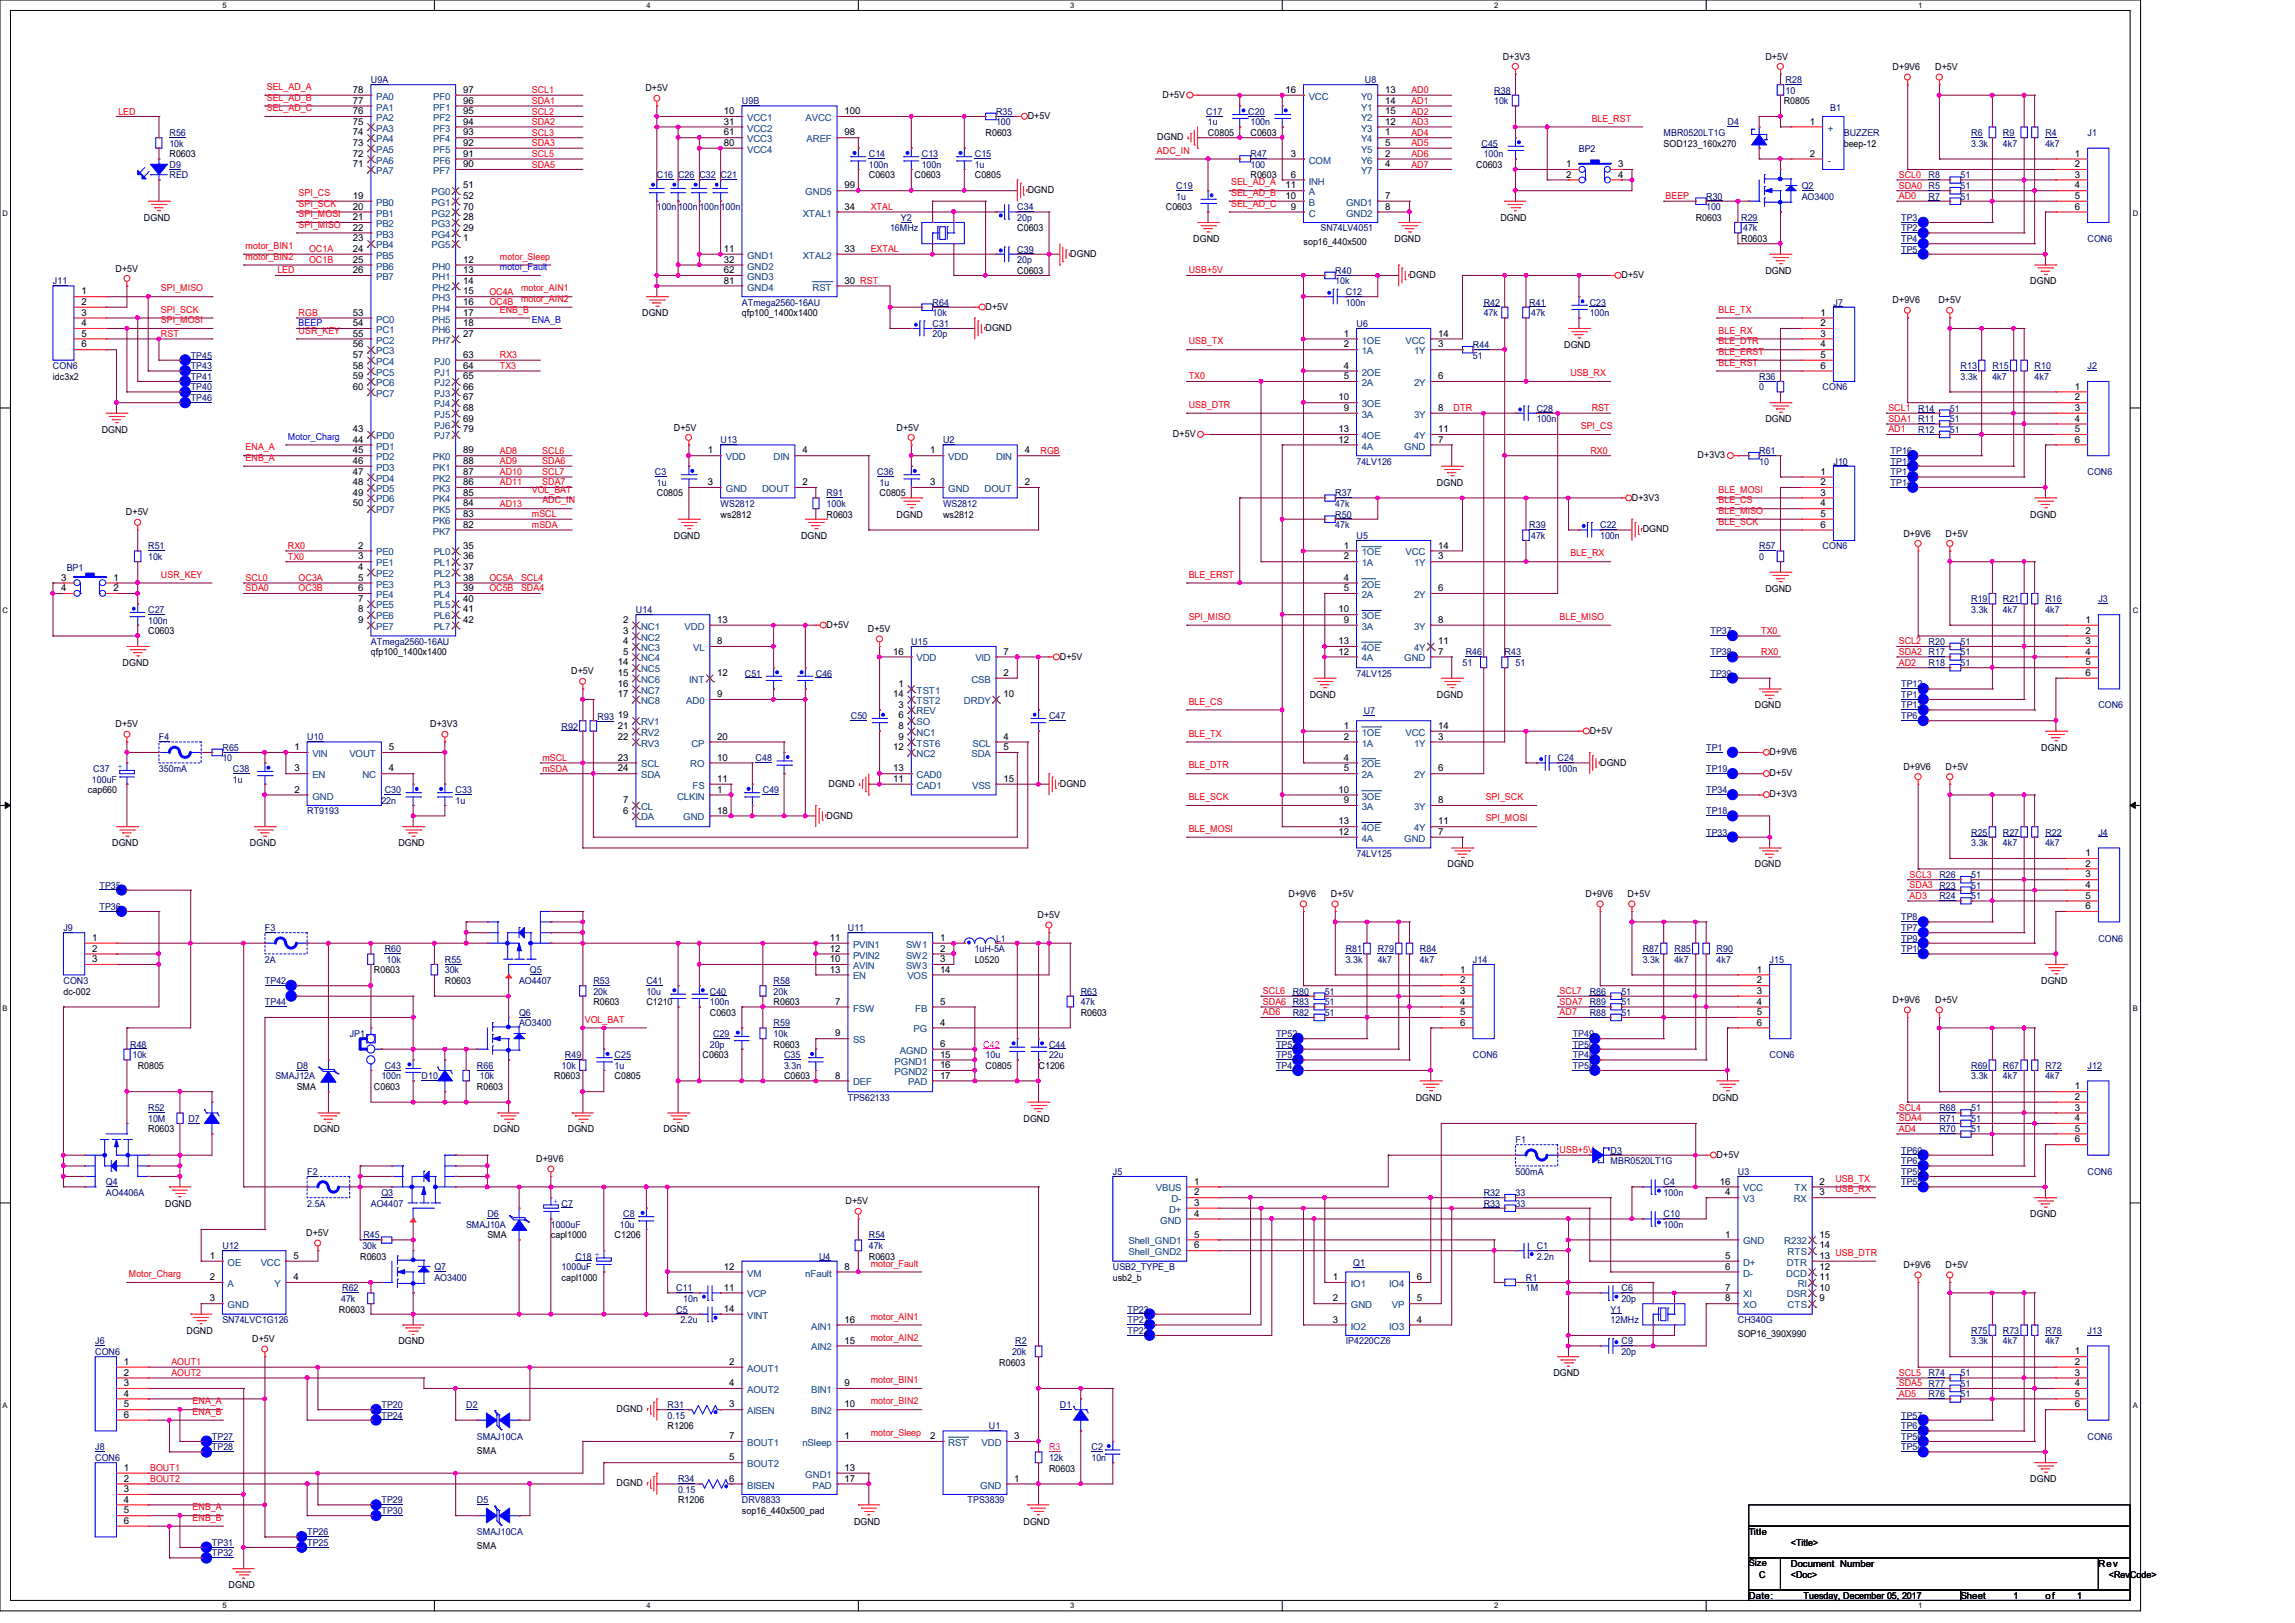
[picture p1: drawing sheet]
<svg xmlns="http://www.w3.org/2000/svg" width="297mm" height="210mm" viewBox="0 0 297 210" stroke-linecap="round" stroke-linejoin="round" font-family="sans-serif">
<defs><g id="words">
<g font-size="1.2" fill="#f00">
<text x="34.5" y="11.6">SEL_AD_A</text>
<text x="15.3" y="14.8">LED</text>
<text x="34.5" y="13">SEL_AD_B</text>
<text x="34.5" y="14.4">SEL_AD_C</text>
<text x="68.8" y="17.6">SCL3</text>
<text x="68.8" y="12.1">SCL1</text>
<text x="68.8" y="13.5">SDA1</text>
<text x="68.8" y="14.8">SCL2</text>
<text x="68.8" y="16.2">SDA2</text>
<text x="182.7" y="12.1">AD0</text>
<text x="182.7" y="13.5">AD1</text>
<text x="182.7" y="14.8">AD2</text>
<text x="182.7" y="16.2">AD3</text>
<text x="182.7" y="17.6">AD4</text>
<text x="206" y="15.7">BLE_RST</text>
<text x="68.8" y="18.9">SDA3</text>
<text x="68.8" y="20.3">SCL5</text>
<text x="68.8" y="21.7">SDA5</text>
<text x="149.7" y="19.9">ADC_IN</text>
<text x="182.7" y="18.9">AD5</text>
<text x="182.7" y="20.3">AD6</text>
<text x="182.7" y="21.7">AD7</text>
<text x="245.7" y="23">SCL0</text>
<text x="38.6" y="25.4">SPI_CS</text>
<text x="38.6" y="26.8">SPI_SCK</text>
<text x="38.6" y="28.1">SPI_MOSI</text>
<text x="38.6" y="29.5">SPI_MISO</text>
<text x="112.7" y="27.2">XTAL</text>
<text x="159.3" y="24">SEL_AD_A</text>
<text x="159.3" y="25.4">SEL_AD_B</text>
<text x="159.3" y="26.8">SEL_AD_C</text>
<text x="215.6" y="25.8">BEEP</text>
<text x="245.7" y="24.4">SDA0 R5</text>
<text x="245.7" y="25.8">AD0</text>
<text x="31.8" y="32.2">motor_BIN1</text>
<text x="31.8" y="33.6">motor_BIN2</text>
<text x="35.9" y="35.4">LED</text>
<text x="40" y="32.6">OC1A</text>
<text x="40" y="34">OC1B</text>
<text x="64.7" y="33.6">motor_Sleep</text>
<text x="112.7" y="32.6">EXTAL</text>
<text x="153.8" y="35.4">USB+5V</text>
<text x="20.8" y="37.7">SPI_MISO</text>
<text x="20.8" y="40.5">SPI_SCK</text>
<text x="20.8" y="41.8">SPI_MOSI</text>
<text x="38.6" y="40.9">RGB</text>
<text x="63.3" y="38.1">OC4A</text>
<text x="63.3" y="39.5">OC4B</text>
<text x="64.7" y="40.5">ENB_B</text>
<text x="67.4" y="37.7">motor_AIN1</text>
<text x="67.4" y="39.1">motor_AIN2</text>
<text x="222.4" y="40.5">BLE_TX</text>
<text x="20.8" y="43.6">RST</text>
<text x="38.6" y="43.2">USR_KEY</text>
<text x="64.7" y="46.4">RX3</text>
<text x="64.7" y="47.8">TX3</text>
<text x="153.8" y="44.6">USB_TX</text>
<text x="222.4" y="43.2">BLE_RX</text>
<text x="222.4" y="47.3">BLE_RST</text>
<text x="222.4" y="44.6">BLE_DTR</text>
<text x="222.4" y="45.9">BLE_ERST</text>
<text x="153.8" y="49.1">TX0</text>
<text x="153.8" y="52.8">USB_DTR</text>
<text x="188.1" y="53.2">DTR</text>
<text x="203.2" y="48.7">USB_RX</text>
<text x="206" y="53.2">RST</text>
<text x="244.4" y="53.2">SCL1</text>
<text x="31.8" y="58.3">ENA_A</text>
<text x="31.8" y="59.6">ENB_A</text>
<text x="64.7" y="58.7">AD8</text>
<text x="70.2" y="58.7">SCL6</text>
<text x="134.7" y="58.7">RGB</text>
<text x="204.6" y="55.5">SPI_CS</text>
<text x="205.8" y="58.7">RX0</text>
<text x="244.4" y="54.6">SDA1 R11</text>
<text x="244.4" y="56">AD1</text>
<text x="64.7" y="60.1">AD9</text>
<text x="64.7" y="61.5">AD10</text>
<text x="64.7" y="62.8">AD11</text>
<text x="64.7" y="65.6">AD13</text>
<text x="68.8" y="63.8">VOL_BAT</text>
<text x="70.2" y="60.1">SDA6</text>
<text x="70.2" y="61.5">SCL7</text>
<text x="70.2" y="62.8">SDA7</text>
<text x="70.2" y="65.2">ADC_IN</text>
<text x="222.4" y="63.8">BLE_MOSI</text>
<text x="222.4" y="65.2">BLE_CS</text>
<text x="37.3" y="71">RX0</text>
<text x="68.8" y="66.9">mSCL</text>
<text x="68.8" y="68.3">mSDA</text>
<text x="222.4" y="67.9">BLE_SCK</text>
<text x="222.4" y="66.5">BLE_MISO</text>
<text x="20.8" y="74.8">USR_KEY</text>
<text x="31.8" y="76.5">SDA0</text>
<text x="31.8" y="75.2">SCL0</text>
<text x="37.3" y="72.4">TX0</text>
<text x="38.7" y="76.5">OC3B</text>
<text x="38.7" y="75.2">OC3A</text>
<text x="63.3" y="75.2">OC5A</text>
<text x="63.3" y="76.5">OC5B</text>
<text x="67.4" y="75.2">SCL4</text>
<text x="67.4" y="76.5">SDA4</text>
<text x="153.8" y="74.8">BLE_ERST</text>
<text x="203.2" y="72">BLE_RX</text>
<text x="153.8" y="80.2">SPI_MISO</text>
<text x="201.8" y="80.2">BLE_MISO</text>
<text x="227.9" y="82">TX0</text>
<text x="245.7" y="83.4">SCL2</text>
<text x="227.9" y="84.8">RX0</text>
<text x="245.7" y="84.8">SDA2 R17</text>
<text x="245.7" y="86.1">AD2</text>
<text x="153.8" y="91.2">BLE_CS</text>
<text x="153.8" y="95.3">BLE_TX</text>
<text x="70.2" y="98.5">mSCL</text>
<text x="70.2" y="99.9">mSDA</text>
<text x="153.8" y="99.4">BLE_DTR</text>
<text x="153.8" y="103.5">BLE_SCK</text>
<text x="153.8" y="107.7">BLE_MOSI</text>
<text x="192.3" y="103.5">SPI_SCK</text>
<text x="192.3" y="106.3">SPI_MOSI</text>
<text x="247.1" y="113.6">SCL3</text>
<text x="247.1" y="114.9">SDA3 R23</text>
<text x="247.1" y="116.3">AD3</text>
<text x="163.4" y="130">SDA6 R83</text>
<text x="163.4" y="128.6">SCL6</text>
<text x="163.4" y="131.4">AD6</text>
<text x="201.8" y="130">SDA7</text>
<text x="201.8" y="128.6">SCL7</text>
<text x="201.8" y="131.4">AD7</text>
<text x="75.7" y="132.3">VOL_BAT</text>
<text x="245.7" y="143.8">SCL4</text>
<text x="201.8" y="149.2">USB+5V</text>
<text x="245.7" y="145.1">SDA4</text>
<text x="245.7" y="146.5">AD4</text>
<text x="237.5" y="152.9">USB_TX</text>
<text x="237.5" y="154.3">USB_RX</text>
<text x="16.7" y="165.3">Motor_Charg</text>
<text x="112.7" y="163.9">motor_Fault</text>
<text x="237.5" y="162.5">USB_DTR</text>
<text x="112.7" y="173.5">motor_AIN2</text>
<text x="112.7" y="170.8">motor_AIN1</text>
<text x="22.2" y="176.7">AOUT1</text>
<text x="22.2" y="178.1">AOUT2</text>
<text x="112.7" y="179">motor_BIN1</text>
<text x="245.7" y="179.4">SDA5 R77</text>
<text x="245.7" y="178.1">SCL5</text>
<text x="24.9" y="181.7">ENA_A</text>
<text x="24.9" y="183.1">ENA_B</text>
<text x="112.7" y="185.8">motor_Sleep</text>
<text x="112.7" y="181.7">motor_BIN2</text>
<text x="245.7" y="180.8">AD5</text>
<text x="19.4" y="191.8">BOUT2</text>
<text x="19.4" y="190.4">BOUT1</text>
<text x="24.9" y="195.5">ENB_A</text>
<text x="24.9" y="196.8">ENB_B</text>
</g>
<g font-size="1.2" fill="#000080">
<text x="48" y="10.7">U9A</text>
<text x="176.7" y="10.7">U8</text>
<text x="231.1" y="10.7">R28</text>
<text x="21.9" y="17.6">R56</text>
<text x="96" y="13.5">U9B</text>
<text x="128.9" y="14.9">R35</text>
<text x="128.9" y="16.2">100</text>
<text x="156.1" y="14.9">C17</text>
<text x="156.3" y="16.2">1u</text>
<text x="161.5" y="14.9">C20</text>
<text x="161.8" y="16.2">100n</text>
<text x="193.4" y="12.1">R38</text>
<text x="193.4" y="13.5">10k</text>
<text x="215.3" y="17.6">MBR0520LT1G</text>
<text x="223.6" y="16.2">D4</text>
<text x="231.1" y="12.1">10</text>
<text x="236.8" y="14.3">B1</text>
<text x="238.6" y="17.6">BUZZER</text>
<text x="255.1" y="17.6">R6</text>
<text x="259.2" y="17.6">R9</text>
<text x="264.7" y="17.6">R4</text>
<text x="270.2" y="17.6">J1</text>
<text x="21.9" y="21.7">D9</text>
<text x="21.9" y="23.1">RED</text>
<text x="21.9" y="19">10k</text>
<text x="85" y="23.1">C16 C26 C32 C21</text>
<text x="112.4" y="20.3">C14</text>
<text x="112.4" y="21.7">100n</text>
<text x="119.3" y="20.3">C13</text>
<text x="119.3" y="21.7">100n</text>
<text x="126.2" y="20.3">C15</text>
<text x="126.2" y="21.7">1u</text>
<text x="161.8" y="20.3">R47</text>
<text x="161.8" y="21.7">100</text>
<text x="191.7" y="19">C45</text>
<text x="192" y="20.3">100n</text>
<text x="204.3" y="19.6">BP2</text>
<text x="249.6" y="23.1">R8</text>
<text x="253.7" y="23.1">51</text>
<text x="255.1" y="19">3.3k</text>
<text x="259.2" y="19">4k7</text>
<text x="264.7" y="19">4k7</text>
<text x="85" y="27.2">100n100n100n100n</text>
<text x="115.2" y="29.9">16MHz</text>
<text x="116.6" y="28.6">Y2</text>
<text x="131.7" y="27.2">C34</text>
<text x="131.7" y="28.6">20p</text>
<text x="152.2" y="24.4">C19</text>
<text x="152.2" y="25.8">1u</text>
<text x="170.9" y="29.9">SN74LV4051</text>
<text x="220.8" y="25.8">R30</text>
<text x="220.8" y="27.2">100</text>
<text x="225.3" y="28.6">R29</text>
<text x="225.6" y="29.9">47k</text>
<text x="233.2" y="24.4">Q2</text>
<text x="233.2" y="25.8">AO3400</text>
<text x="246" y="28.6">TP3</text>
<text x="246" y="29.9">TP2</text>
<text x="249.6" y="25.8">R7</text>
<text x="253.7" y="25.8">51</text>
<text x="253.7" y="24.4">51</text>
<text x="131.7" y="32.7">C39</text>
<text x="131.7" y="34">20p</text>
<text x="172.8" y="35.4">R40</text>
<text x="246" y="31.3">TP4</text>
<text x="246" y="32.7">TP5</text>
<text x="270.2" y="31.3">CON6</text>
<text x="6.9" y="36.8">J11</text>
<text x="96" y="39.5">ATmega2560-16AU</text>
<text x="120.7" y="39.5">R64</text>
<text x="120.7" y="40.9">10k</text>
<text x="172.8" y="36.8">10k</text>
<text x="174.2" y="38.1">C12</text>
<text x="174.2" y="39.5">100n</text>
<text x="192" y="39.5">R42</text>
<text x="192" y="40.9">47k</text>
<text x="197.9" y="39.5">R41</text>
<text x="198.2" y="40.9">47k</text>
<text x="205.7" y="39.5">C23</text>
<text x="205.7" y="40.9">100n</text>
<text x="237.3" y="39.5">J7</text>
<text x="6.9" y="47.8">CON6</text>
<text x="24.7" y="47.8">TP43</text>
<text x="24.7" y="46.4">TP45</text>
<text x="120.7" y="42.3">C31</text>
<text x="120.7" y="43.6">20p</text>
<text x="175.6" y="42.3">U6</text>
<text x="190.6" y="45">R44</text>
<text x="190.6" y="46.4">51</text>
<text x="253.7" y="47.8">R13</text>
<text x="257.8" y="47.8">R15</text>
<text x="263.3" y="47.8">R10</text>
<text x="270.2" y="47.8">J2</text>
<text x="24.7" y="49.1">TP41</text>
<text x="24.7" y="50.5">TP40</text>
<text x="24.7" y="51.9">TP46</text>
<text x="198.9" y="53.3">C28</text>
<text x="227.7" y="49.1">R36</text>
<text x="227.7" y="50.5">0</text>
<text x="235.9" y="50.5">CON6</text>
<text x="248.2" y="53.3">R14</text>
<text x="252.3" y="53.3">51</text>
<text x="253.7" y="49.1">3.3k</text>
<text x="257.8" y="49.1">4k7</text>
<text x="263.3" y="49.1">4k7</text>
<text x="93.3" y="57.4">U13</text>
<text x="122" y="57.4">U2</text>
<text x="198.9" y="54.6">100n</text>
<text x="227.7" y="58.7">R61</text>
<text x="244.7" y="58.7">TP16</text>
<text x="248.2" y="56">R12</text>
<text x="252.3" y="54.6">51</text>
<text x="252.3" y="56">51</text>
<text x="84.7" y="61.5">C3</text>
<text x="85" y="62.9">1u</text>
<text x="93.3" y="65.6">WS2812</text>
<text x="107" y="64.2">R91</text>
<text x="107" y="65.6">100k</text>
<text x="113.5" y="61.5">C36</text>
<text x="113.8" y="62.9">1u</text>
<text x="122" y="65.6">WS2812</text>
<text x="172.8" y="64.2">R37</text>
<text x="172.8" y="65.6">47k</text>
<text x="175.6" y="60.1">74LV126</text>
<text x="227.7" y="60.1">10</text>
<text x="237.3" y="60.1">J10</text>
<text x="244.7" y="62.9">TP14</text>
<text x="244.7" y="61.5">TP17</text>
<text x="244.7" y="60.1">TP15</text>
<text x="270.2" y="61.5">CON6</text>
<text x="19.2" y="71.1">R51</text>
<text x="172.8" y="67">R50</text>
<text x="172.8" y="68.3">47k</text>
<text x="175.6" y="69.7">U5</text>
<text x="197.9" y="68.3">R39</text>
<text x="198.2" y="69.7">47k</text>
<text x="207.1" y="68.3">C22</text>
<text x="207.1" y="69.7">100n</text>
<text x="227.7" y="71.1">R57</text>
<text x="235.9" y="71.1">CON6</text>
<text x="8.6" y="73.8">BP1</text>
<text x="19.2" y="72.4">10k</text>
<text x="227.7" y="72.4">0</text>
<text x="255.1" y="77.9">R19</text>
<text x="259.2" y="77.9">R21</text>
<text x="264.7" y="77.9">R16</text>
<text x="271.6" y="77.9">J3</text>
<text x="19.2" y="79.3">C27</text>
<text x="19.2" y="80.7">100n</text>
<text x="48" y="83.4">ATmega2560-16AU</text>
<text x="82.3" y="79.3">U14</text>
<text x="117.9" y="83.4">U15</text>
<text x="221.4" y="82">TP37</text>
<text x="249.6" y="83.4">R20</text>
<text x="253.7" y="83.4">51</text>
<text x="255.1" y="79.3">3.3k</text>
<text x="259.2" y="79.3">4k7</text>
<text x="264.7" y="79.3">4k7</text>
<text x="96.4" y="87.5">C51</text>
<text x="105.6" y="87.5">C46</text>
<text x="175.6" y="87.5">74LV125</text>
<text x="189.3" y="86.1">51</text>
<text x="189.7" y="84.8">R46</text>
<text x="194.7" y="84.8">R43</text>
<text x="196.1" y="86.1">51</text>
<text x="221.4" y="87.5">TP39</text>
<text x="221.4" y="84.8">TP38</text>
<text x="246" y="88.9">TP12</text>
<text x="249.6" y="86.1">R18</text>
<text x="253.7" y="86.1">51</text>
<text x="253.7" y="84.8">51</text>
<text x="20.6" y="95.8">F4</text>
<text x="39.8" y="95.8">U10</text>
<text x="72.7" y="94.4">R92</text>
<text x="77.3" y="93.2">R93</text>
<text x="110.1" y="93">C50</text>
<text x="135.8" y="93">C47</text>
<text x="176.5" y="92.5">U7</text>
<text x="246" y="90.3">TP11</text>
<text x="246" y="93">TP6</text>
<text x="246" y="91.7">TP13</text>
<text x="271.6" y="91.7">CON6</text>
<text x="11.9" y="101.3">100uF</text>
<text x="12.1" y="99.9">C37</text>
<text x="20.6" y="99.9">350mA</text>
<text x="28.8" y="97.2">R65</text>
<text x="28.8" y="98.5">10</text>
<text x="30.1" y="99.9">C38</text>
<text x="30.1" y="101.3">1u</text>
<text x="97.8" y="98.5">C48</text>
<text x="201.6" y="98.5">C24</text>
<text x="201.6" y="99.9">100n</text>
<text x="220.8" y="97.2">TP1</text>
<text x="220.8" y="99.9">TP19</text>
<text x="39.8" y="105.4">RT9193</text>
<text x="49.4" y="104">22n</text>
<text x="49.8" y="102.6">C30</text>
<text x="59" y="102.6">C33</text>
<text x="59" y="104">1u</text>
<text x="98.7" y="102.6">C49</text>
<text x="220.8" y="102.6">TP34</text>
<text x="220.8" y="105.4">TP18</text>
<text x="175.6" y="110.9">74LV125</text>
<text x="220.8" y="108.1">TP33</text>
<text x="251" y="113.6">R26</text>
<text x="255.1" y="113.6">51</text>
<text x="255.1" y="108.1">R25</text>
<text x="255.1" y="109.5">3.3k</text>
<text x="259.2" y="108.1">R27</text>
<text x="259.2" y="109.5">4k7</text>
<text x="264.7" y="108.1">R22</text>
<text x="264.7" y="109.5">4k7</text>
<text x="271.6" y="108.1">J4</text>
<text x="12.9" y="117.7">TP36</text>
<text x="12.9" y="115">TP35</text>
<text x="246" y="119.1">TP8</text>
<text x="251" y="116.3">R24</text>
<text x="255.1" y="116.3">51</text>
<text x="255.1" y="115">51</text>
<text x="8.2" y="120.4">J9</text>
<text x="34.3" y="120.4">F3</text>
<text x="34.3" y="124.6">2A</text>
<text x="49.8" y="123.2">R60</text>
<text x="50" y="124.6">10k</text>
<text x="57.6" y="124.6">R55</text>
<text x="57.6" y="125.9">30k</text>
<text x="68.6" y="125.9">Q5</text>
<text x="109.7" y="120.4">U11</text>
<text x="126.2" y="123.2">1uH-5A</text>
<text x="128.9" y="121.8">L1</text>
<text x="174.2" y="123.2">R81</text>
<text x="174.2" y="124.6">3.3k</text>
<text x="178.3" y="123.2">R79</text>
<text x="178.3" y="124.6">4k7</text>
<text x="183.8" y="123.2">R84</text>
<text x="183.8" y="124.6">4k7</text>
<text x="190.6" y="124.6">J14</text>
<text x="212.6" y="123.2">R87</text>
<text x="212.6" y="124.6">3.3k</text>
<text x="216.7" y="123.2">R85</text>
<text x="216.7" y="124.6">4k7</text>
<text x="222.2" y="123.2">R90</text>
<text x="222.2" y="124.6">4k7</text>
<text x="229" y="124.6">J15</text>
<text x="246" y="120.4">TP7</text>
<text x="246" y="123.2">TP10</text>
<text x="246" y="121.8">TP9</text>
<text x="271.6" y="121.8">CON6</text>
<text x="8.2" y="127.3">CON3</text>
<text x="34.3" y="127.3">TP42</text>
<text x="34.3" y="130">TP44</text>
<text x="67.2" y="127.3">AO4407</text>
<text x="67.2" y="131.4">Q6</text>
<text x="76.8" y="127.3">R53</text>
<text x="76.8" y="128.7">20k</text>
<text x="83.6" y="127.3">C41</text>
<text x="83.6" y="128.7">10u</text>
<text x="91.9" y="128.7">C40</text>
<text x="91.9" y="130">100n</text>
<text x="100.1" y="127.3">R58</text>
<text x="100.1" y="128.7">20k</text>
<text x="139.9" y="128.7">R63</text>
<text x="139.9" y="130">47k</text>
<text x="167.3" y="128.7">R80</text>
<text x="167.3" y="131.4">R82</text>
<text x="171.4" y="130">51</text>
<text x="171.4" y="128.7">51</text>
<text x="171.4" y="131.4">51</text>
<text x="205.7" y="131.4">R88</text>
<text x="205.7" y="130">R89</text>
<text x="205.7" y="128.7">R86</text>
<text x="209.8" y="131.4">51</text>
<text x="209.8" y="130">51</text>
<text x="209.8" y="128.7">51</text>
<text x="16.8" y="135.5">R48</text>
<text x="17.1" y="136.9">10k</text>
<text x="45.3" y="134.2">JP1</text>
<text x="67.2" y="132.8">AO3400</text>
<text x="73.1" y="136.9">R49</text>
<text x="79.5" y="136.9">C25</text>
<text x="91.9" y="135.5">20p</text>
<text x="92.3" y="134.2">C29</text>
<text x="100.1" y="132.8">R59</text>
<text x="100.1" y="134.2">10k</text>
<text x="101.5" y="136.9">C35</text>
<text x="127.5" y="136.9">10u</text>
<text x="135.8" y="135.5">C44</text>
<text x="135.8" y="136.9">22u</text>
<text x="165.1" y="136.9">TP51</text>
<text x="165.1" y="134.2">TP52</text>
<text x="165.1" y="135.5">TP53</text>
<text x="190.6" y="136.9">CON6</text>
<text x="203.5" y="136.9">TP48</text>
<text x="203.5" y="134.2">TP49</text>
<text x="203.5" y="135.5">TP50</text>
<text x="229" y="136.9">CON6</text>
<text x="19.2" y="143.8">R52</text>
<text x="35.6" y="139.7">SMAJ12A</text>
<text x="38.4" y="138.3">D8</text>
<text x="49.4" y="139.7">100n</text>
<text x="49.8" y="138.3">C43</text>
<text x="54.6" y="139.7">D10</text>
<text x="61.7" y="138.3">R66</text>
<text x="62.1" y="139.7">10k</text>
<text x="72.7" y="138.3">10k</text>
<text x="79.5" y="138.3">1u</text>
<text x="101.5" y="138.3">3.3n</text>
<text x="109.7" y="142.4">TPS62133</text>
<text x="165.1" y="138.3">TP47</text>
<text x="203.5" y="138.3">TP58</text>
<text x="251" y="143.8">R68</text>
<text x="255.1" y="138.3">R69</text>
<text x="255.1" y="139.7">3.3k</text>
<text x="255.1" y="143.8">51</text>
<text x="259.2" y="138.3">R67</text>
<text x="259.2" y="139.7">4k7</text>
<text x="264.7" y="138.3">R72</text>
<text x="264.7" y="139.7">4k7</text>
<text x="270.2" y="138.3">J12</text>
<text x="19.2" y="145.2">10M</text>
<text x="24.4" y="145.2">D7</text>
<text x="196.1" y="147.9">F1</text>
<text x="208.4" y="149.3">D3</text>
<text x="246" y="149.3">TP60</text>
<text x="251" y="146.5">R70</text>
<text x="251" y="145.2">R71</text>
<text x="255.1" y="146.5">51</text>
<text x="255.1" y="145.2">51</text>
<text x="13.7" y="153.4">Q4</text>
<text x="13.7" y="154.7">AO4406A</text>
<text x="39.8" y="152">F2</text>
<text x="49.4" y="154.7">Q3</text>
<text x="144" y="152">J5</text>
<text x="192" y="154.7">R32</text>
<text x="196.1" y="154.7">33</text>
<text x="196.1" y="152">500mA</text>
<text x="208.4" y="150.6">MBR0520LT1G</text>
<text x="215.3" y="153.4">C4</text>
<text x="215.3" y="154.7">100n</text>
<text x="224.9" y="152">U3</text>
<text x="246" y="153.4">TP55</text>
<text x="246" y="152">TP59</text>
<text x="246" y="150.6">TP62</text>
<text x="270.2" y="152">CON6</text>
<text x="28.8" y="161.6">U12</text>
<text x="39.8" y="156.1">2.5A</text>
<text x="46.9" y="161.6">30k</text>
<text x="47" y="160.2">R45</text>
<text x="48" y="156.1">AO4407</text>
<text x="60.3" y="158.9">SMAJ10A</text>
<text x="63.1" y="157.5">D6</text>
<text x="71.3" y="158.9">1000uF</text>
<text x="80.2" y="158.9">10u</text>
<text x="80.6" y="157.5">C8</text>
<text x="112.4" y="160.2">R54</text>
<text x="112.4" y="161.6">47k</text>
<text x="192" y="156.1">R33</text>
<text x="196.1" y="156.1">33</text>
<text x="198.9" y="161.6">C1</text>
<text x="215.3" y="157.5">C10</text>
<text x="215.3" y="158.9">100n</text>
<text x="44.3" y="167.1">R62</text>
<text x="56.2" y="164.3">Q7</text>
<text x="56.2" y="165.7">AO3400</text>
<text x="72.7" y="164.3">1000uF</text>
<text x="74.5" y="163">C18</text>
<text x="87.5" y="167.1">C11</text>
<text x="106" y="163">U4</text>
<text x="144" y="164.3">USB2_TYPE_B</text>
<text x="175.1" y="163.8">Q1</text>
<text x="197.5" y="165.7">R1</text>
<text x="197.5" y="167.1">1M</text>
<text x="198.9" y="163">2.2n</text>
<text x="209.8" y="167.1">C6</text>
<text x="12.3" y="173.9">J6</text>
<text x="28.8" y="171.2">SN74LVC1G126</text>
<text x="44.2" y="168.4">47k</text>
<text x="87.5" y="169.8">C5</text>
<text x="88.1" y="171.2">2.2u</text>
<text x="88.4" y="168.4">10n</text>
<text x="131.4" y="173.9">R2</text>
<text x="145.9" y="169.8">TP23</text>
<text x="145.9" y="172.6">TP22</text>
<text x="145.9" y="171.2">TP21</text>
<text x="174.2" y="173.9">IP4220CZ6</text>
<text x="208.4" y="169.8">Y1</text>
<text x="208.4" y="171.2">12MHz</text>
<text x="209.8" y="168.4">20p</text>
<text x="209.8" y="173.9">C9</text>
<text x="224.9" y="171.2">CH340G</text>
<text x="255.1" y="172.6">R75</text>
<text x="255.1" y="173.9">3.3k</text>
<text x="259.2" y="172.6">R73</text>
<text x="259.2" y="173.9">4k7</text>
<text x="264.7" y="172.6">R78</text>
<text x="264.7" y="173.9">4k7</text>
<text x="270.2" y="172.6">J13</text>
<text x="12.3" y="175.3">CON6</text>
<text x="131" y="175.3">20k</text>
<text x="209.8" y="175.3">20p</text>
<text x="249.6" y="178.1">R74</text>
<text x="253.7" y="179.4">51</text>
<text x="253.7" y="178.1">51</text>
<text x="49.4" y="182.2">TP20</text>
<text x="49.4" y="183.6">TP24</text>
<text x="60.3" y="182.2">D2</text>
<text x="86.4" y="182.2">R31</text>
<text x="86.4" y="183.6">0.15</text>
<text x="128" y="184.9">U1</text>
<text x="137.2" y="182.2">D1</text>
<text x="246" y="183.6">TP57</text>
<text x="246" y="184.9">TP61</text>
<text x="249.6" y="180.8">R76</text>
<text x="253.7" y="180.8">51</text>
<text x="12.3" y="187.7">J8</text>
<text x="12.3" y="189">CON6</text>
<text x="27.4" y="186.3">TP27</text>
<text x="27.4" y="187.7">TP28</text>
<text x="61.7" y="186.3">SMAJ10CA</text>
<text x="87.8" y="191.8">R34</text>
<text x="135.8" y="189">12k</text>
<text x="141.3" y="187.7">C2</text>
<text x="141.3" y="189">10n</text>
<text x="246" y="187.7">TP54</text>
<text x="246" y="186.3">TP56</text>
<text x="270.2" y="186.3">CON6</text>
<text x="49.4" y="195.9">TP30</text>
<text x="49.4" y="194.5">TP29</text>
<text x="61.7" y="194.5">D5</text>
<text x="87.8" y="193.2">0.15</text>
<text x="96" y="194.5">DRV8833</text>
<text x="125.2" y="194.5">TPS3839</text>
<text x="27.4" y="201.4">TP32</text>
<text x="27.4" y="200">TP31</text>
<text x="39.8" y="200">TP25</text>
<text x="39.8" y="198.6">TP26</text>
<text x="61.7" y="198.6">SMAJ10CA</text>
</g>
<g font-size="1.2">
<text x="83.5" y="11.8">D+5V</text>
<text x="194.5" y="7.7">D+3V3</text>
<text x="228.5" y="7.7">D+5V</text>
<text x="244.9" y="9.1">D+9V6</text>
<text x="250.4" y="9.1">D+5V</text>
<text x="45.7" y="17.5">74</text>
<text x="45.7" y="16.1">75</text>
<text x="45.7" y="14.8">76</text>
<text x="45.7" y="13.4">77</text>
<text x="45.7" y="12">78</text>
<text x="59.9" y="17.5">93</text>
<text x="59.9" y="16.1">94</text>
<text x="59.9" y="14.8">95</text>
<text x="59.9" y="13.4">96</text>
<text x="59.9" y="12">97</text>
<text x="93.7" y="14.8">10</text>
<text x="93.7" y="16.1">31</text>
<text x="93.7" y="17.5">61</text>
<text x="109.3" y="17.5">98</text>
<text x="109.3" y="14.8">100</text>
<text x="127.5" y="17.6">R0603</text>
<text x="133" y="15.4">D+5V</text>
<text x="150.4" y="12.7">D+5V</text>
<text x="156.3" y="17.6">C0805</text>
<text x="161.8" y="17.6">C0603</text>
<text x="166.4" y="12">16</text>
<text x="179.3" y="17.5">1</text>
<text x="179.3" y="16.1">12</text>
<text x="179.3" y="12">13</text>
<text x="179.3" y="13.4">14</text>
<text x="179.3" y="14.8">15</text>
<text x="230.8" y="13.5">R0805</text>
<text x="234.2" y="16.1">1</text>
<text x="21.9" y="20.3">R0603</text>
<text x="45.7" y="21.6">71</text>
<text x="45.7" y="20.3">72</text>
<text x="45.7" y="18.9">73</text>
<text x="59.9" y="21.6">90</text>
<text x="59.9" y="20.3">91</text>
<text x="59.9" y="18.9">92</text>
<text x="93.7" y="18.9">80</text>
<text x="112.4" y="23.1">C0603</text>
<text x="118.4" y="23.1">C0603</text>
<text x="126.2" y="23.1">C0805</text>
<text x="149.8" y="18.1">DGND</text>
<text x="161.8" y="23.1">R0603</text>
<text x="167" y="20.3">3</text>
<text x="167" y="23">6</text>
<text x="179.3" y="20.3">2</text>
<text x="179.3" y="21.6">4</text>
<text x="179.3" y="18.9">5</text>
<text x="191" y="21.7">C0603</text>
<text x="202.7" y="21.6">1</text>
<text x="202.7" y="23">2</text>
<text x="209.4" y="23">4</text>
<text x="209.4" y="21.6">3</text>
<text x="215.3" y="19">SOD123_160x270</text>
<text x="234.2" y="20.3">2</text>
<text x="238.6" y="19">beep-12</text>
<text x="268.5" y="20.3">1</text>
<text x="268.5" y="21.6">2</text>
<text x="268.5" y="23">3</text>
<text x="18.6" y="28.6">DGND</text>
<text x="45.7" y="25.7">19</text>
<text x="45.7" y="27.1">20</text>
<text x="45.7" y="28.5">21</text>
<text x="45.7" y="29.8">22</text>
<text x="59.9" y="28.5">28</text>
<text x="59.9" y="29.8">29</text>
<text x="59.9" y="24.4">51</text>
<text x="59.9" y="25.7">52</text>
<text x="59.9" y="27.1">70</text>
<text x="109.3" y="27.1">34</text>
<text x="109.3" y="24.4">99</text>
<text x="131.7" y="29.9">C0603</text>
<text x="133" y="25">DGND</text>
<text x="150.9" y="27.2">C0603</text>
<text x="166.4" y="25.7">10</text>
<text x="166.4" y="24.4">11</text>
<text x="167" y="27.1">9</text>
<text x="179.3" y="25.7">7</text>
<text x="179.3" y="27.1">8</text>
<text x="194.2" y="28.6">DGND</text>
<text x="219.5" y="28.6">R0603</text>
<text x="268.5" y="24.4">4</text>
<text x="268.5" y="25.7">5</text>
<text x="268.5" y="27.1">6</text>
<text x="14.9" y="35.1">D+5V</text>
<text x="45.7" y="31.2">23</text>
<text x="45.7" y="32.6">24</text>
<text x="45.7" y="34">25</text>
<text x="45.7" y="35.3">26</text>
<text x="59.9" y="31.2">1</text>
<text x="59.9" y="34">12</text>
<text x="59.9" y="35.3">13</text>
<text x="93.7" y="32.6">11</text>
<text x="93.7" y="34">32</text>
<text x="93.7" y="35.3">62</text>
<text x="109.3" y="32.6">33</text>
<text x="131.7" y="35.4">C0603</text>
<text x="138.5" y="33.2">DGND</text>
<text x="154.4" y="31.3">DGND</text>
<text x="168.7" y="31.7">sop16_440x500</text>
<text x="180.5" y="31.3">DGND</text>
<text x="182.4" y="36">DGND</text>
<text x="209.8" y="36">D+5V</text>
<text x="225.3" y="31.3">R0603</text>
<text x="228.5" y="35.4">DGND</text>
<text x="10.5" y="38.1">1</text>
<text x="10.5" y="39.5">2</text>
<text x="10.5" y="40.9">3</text>
<text x="45.7" y="40.9">53</text>
<text x="59.9" y="36.7">14</text>
<text x="59.9" y="38.1">15</text>
<text x="59.9" y="39.5">16</text>
<text x="59.9" y="40.9">17</text>
<text x="83.1" y="40.9">DGND</text>
<text x="93.7" y="36.7">81</text>
<text x="96" y="40.9">qfp100_1400x1400</text>
<text x="109.3" y="36.7">30 RST</text>
<text x="127.5" y="40.1">D+5V</text>
<text x="235.6" y="40.9">1</text>
<text x="244.9" y="39.2">D+9V6</text>
<text x="250.9" y="39.2">D+5V</text>
<text x="262.8" y="36.8">DGND</text>
<text x="10.5" y="42.2">4</text>
<text x="10.5" y="43.6">5</text>
<text x="10.5" y="45">6</text>
<text x="45.7" y="42.2">54</text>
<text x="45.7" y="43.6">55</text>
<text x="45.7" y="45">56</text>
<text x="45.7" y="46.3">57</text>
<text x="45.7" y="47.7">58</text>
<text x="59.9" y="42.2">18</text>
<text x="59.9" y="43.6">27</text>
<text x="59.9" y="46.3">63</text>
<text x="59.9" y="47.7">64</text>
<text x="127.5" y="42.8">DGND</text>
<text x="173.9" y="43.6">1</text>
<text x="173.9" y="45">2</text>
<text x="173.9" y="47.7">4</text>
<text x="186.1" y="45">3</text>
<text x="186.1" y="43.6">14</text>
<text x="202.4" y="45">DGND</text>
<text x="235.6" y="42.2">2</text>
<text x="235.6" y="43.6">3</text>
<text x="235.6" y="45">4</text>
<text x="235.6" y="46.3">5</text>
<text x="235.6" y="47.7">6</text>
<text x="6.9" y="49.1">idc3x2</text>
<text x="45.7" y="49.1">59</text>
<text x="45.7" y="50.4">60</text>
<text x="59.9" y="49.1">65</text>
<text x="59.9" y="50.4">66</text>
<text x="59.9" y="51.8">67</text>
<text x="59.9" y="53.2">68</text>
<text x="173.2" y="51.8">10</text>
<text x="173.9" y="49.1">5</text>
<text x="173.9" y="53.2">9</text>
<text x="186.1" y="49.1">6</text>
<text x="186.1" y="53.2">8</text>
<text x="268.5" y="50.4">1</text>
<text x="268.5" y="51.8">2</text>
<text x="268.5" y="53.2">3</text>
<text x="13.2" y="56">DGND</text>
<text x="45.7" y="55.9">43</text>
<text x="45.7" y="57.3">44</text>
<text x="45.7" y="58.7">45</text>
<text x="59.9" y="54.6">69</text>
<text x="59.9" y="55.9">79</text>
<text x="59.9" y="58.7">89</text>
<text x="87.2" y="55.7">D+5V</text>
<text x="91.6" y="58.7">1</text>
<text x="103.8" y="58.7">4</text>
<text x="116" y="55.7">D+5V</text>
<text x="120.4" y="58.7">1</text>
<text x="132.6" y="58.7">4</text>
<text x="151.8" y="56.6">D+5V</text>
<text x="173.2" y="57.3">12</text>
<text x="173.2" y="55.9">13</text>
<text x="186.1" y="57.3">7</text>
<text x="186.1" y="55.9">11</text>
<text x="219.7" y="59.3">D+3V3</text>
<text x="228.5" y="54.6">DGND</text>
<text x="268.5" y="54.6">4</text>
<text x="268.5" y="55.9">5</text>
<text x="268.5" y="57.3">6</text>
<text x="45.7" y="60">46</text>
<text x="45.7" y="61.4">47</text>
<text x="45.7" y="62.8">48</text>
<text x="45.7" y="64.1">49</text>
<text x="45.7" y="65.5">50</text>
<text x="59.9" y="65.5">84</text>
<text x="59.9" y="64.1">85</text>
<text x="59.9" y="62.8">86</text>
<text x="59.9" y="61.4">87</text>
<text x="59.9" y="60">88</text>
<text x="85" y="64.2">C0805</text>
<text x="91.6" y="62.8">3</text>
<text x="103.8" y="62.8">2</text>
<text x="113.8" y="64.2">C0805</text>
<text x="120.4" y="62.8">3</text>
<text x="132.6" y="62.8">2</text>
<text x="186" y="62.9">DGND</text>
<text x="211.2" y="64.8">D+3V3</text>
<text x="235.6" y="61.4">1</text>
<text x="235.6" y="62.8">2</text>
<text x="235.6" y="64.1">3</text>
<text x="235.6" y="65.5">4</text>
<text x="16.3" y="66.7">D+5V</text>
<text x="46.4" y="71">2</text>
<text x="59.9" y="71">35</text>
<text x="59.9" y="68.3">82</text>
<text x="59.9" y="66.9">83</text>
<text x="87.2" y="69.7">DGND</text>
<text x="93.3" y="67">ws2812</text>
<text x="103.7" y="69.7">DGND</text>
<text x="107" y="67">R0603</text>
<text x="116" y="67">DGND</text>
<text x="122" y="67">ws2812</text>
<text x="173.9" y="71">1</text>
<text x="186.1" y="71">14</text>
<text x="212.6" y="68.9">DGND</text>
<text x="235.6" y="66.9">5</text>
<text x="235.6" y="68.3">6</text>
<text x="246.3" y="69.4">D+9V6</text>
<text x="251.8" y="69.4">D+5V</text>
<text x="262.8" y="67">DGND</text>
<text x="7.9" y="76.5">4</text>
<text x="7.9" y="75.1">3</text>
<text x="14.7" y="75.1">1</text>
<text x="14.7" y="76.5">2</text>
<text x="46.4" y="72.4">3</text>
<text x="46.4" y="73.7">4</text>
<text x="46.4" y="75.1">5</text>
<text x="46.4" y="76.5">6</text>
<text x="46.4" y="77.9">7</text>
<text x="59.9" y="72.4">36</text>
<text x="59.9" y="73.7">37</text>
<text x="59.9" y="75.1">38</text>
<text x="59.9" y="76.5">39</text>
<text x="59.9" y="77.9">40</text>
<text x="173.9" y="72.4">2</text>
<text x="173.9" y="75.1">4</text>
<text x="173.9" y="76.5">5</text>
<text x="186.1" y="72.4">3</text>
<text x="186.1" y="76.5">6</text>
<text x="228.5" y="76.6">DGND</text>
<text x="19.2" y="82">C0603</text>
<text x="46.4" y="79.2">8</text>
<text x="46.4" y="80.6">9</text>
<text x="59.9" y="79.2">41</text>
<text x="59.9" y="80.6">42</text>
<text x="80.6" y="80.6">2</text>
<text x="80.6" y="82">3</text>
<text x="80.6" y="83.4">4</text>
<text x="92.8" y="83.4">8</text>
<text x="92.8" y="80.6">13</text>
<text x="107" y="81.2">D+5V</text>
<text x="112.3" y="81.8">D+5V</text>
<text x="173.2" y="79.2">10</text>
<text x="173.2" y="83.4">13</text>
<text x="173.9" y="80.6">9</text>
<text x="186.1" y="80.6">8</text>
<text x="186.1" y="83.4">11</text>
<text x="269.9" y="80.6">1</text>
<text x="269.9" y="82">2</text>
<text x="269.9" y="83.4">3</text>
<text x="15.9" y="86.1">DGND</text>
<text x="48" y="84.8">qfp100_1400x1400</text>
<text x="73.9" y="87.2">D+5V</text>
<text x="80" y="86.1">14</text>
<text x="80" y="87.5">15</text>
<text x="80" y="88.9">16</text>
<text x="80.6" y="84.7">5</text>
<text x="92.8" y="87.5">12</text>
<text x="115.6" y="84.7">16</text>
<text x="116.3" y="88.9">1</text>
<text x="129.9" y="87.5">2</text>
<text x="129.9" y="84.7">7</text>
<text x="137.2" y="85.3">D+5V</text>
<text x="173.2" y="84.7">12</text>
<text x="186.1" y="84.7">7</text>
<text x="269.9" y="84.7">4</text>
<text x="269.9" y="86.1">5</text>
<text x="269.9" y="87.5">6</text>
<text x="14.9" y="94.1">D+5V</text>
<text x="55.7" y="94.1">D+3V3</text>
<text x="80" y="90.2">17</text>
<text x="80" y="93">19</text>
<text x="80" y="94.3">21</text>
<text x="80" y="95.7">22</text>
<text x="92.8" y="90.2">9</text>
<text x="92.8" y="95.7">20</text>
<text x="115.6" y="90.2">14</text>
<text x="116.3" y="91.6">3</text>
<text x="116.3" y="93">6</text>
<text x="116.3" y="94.3">8</text>
<text x="116.3" y="95.7">9</text>
<text x="129.9" y="95.7">4</text>
<text x="129.9" y="90.2">10</text>
<text x="169.5" y="90.3">DGND</text>
<text x="173.9" y="94.3">1</text>
<text x="173.9" y="95.7">2</text>
<text x="186" y="90.3">DGND</text>
<text x="186.1" y="95.7">3</text>
<text x="186.1" y="94.3">14</text>
<text x="205.7" y="95">D+5V</text>
<text x="227.1" y="91.7">DGND</text>
<text x="38.1" y="97.1">1</text>
<text x="38.1" y="99.8">3</text>
<text x="50.3" y="99.8">4</text>
<text x="50.3" y="97.1">5</text>
<text x="80" y="98.4">23</text>
<text x="80" y="99.8">24</text>
<text x="92.8" y="98.4">10</text>
<text x="92.8" y="101.2">11</text>
<text x="107.2" y="101.8">DGND</text>
<text x="115.6" y="101.2">11</text>
<text x="115.6" y="97.1">12</text>
<text x="115.6" y="99.8">13</text>
<text x="129.9" y="97.1">5</text>
<text x="129.9" y="101.2">15</text>
<text x="137.2" y="101.8">DGND</text>
<text x="173.9" y="98.4">4</text>
<text x="173.9" y="99.8">5</text>
<text x="186.1" y="99.8">6</text>
<text x="207.1" y="99.1">DGND</text>
<text x="229" y="100.4">D+5V</text>
<text x="229" y="97.7">D+9V6</text>
<text x="246.3" y="99.6">D+9V6</text>
<text x="251.8" y="99.6">D+5V</text>
<text x="264.2" y="97.2">DGND</text>
<text x="11.4" y="102.6">cap660</text>
<text x="38.1" y="102.6">2</text>
<text x="80.6" y="105.3">6</text>
<text x="80.6" y="103.9">7</text>
<text x="92.8" y="102.6">1</text>
<text x="92.8" y="105.3">18</text>
<text x="107" y="105.9">DGND</text>
<text x="173.2" y="102.6">10</text>
<text x="173.2" y="106.7">13</text>
<text x="173.9" y="103.9">9</text>
<text x="186.1" y="103.9">8</text>
<text x="186.1" y="106.7">11</text>
<text x="229" y="103.2">D+3V3</text>
<text x="14.5" y="109.5">DGND</text>
<text x="32.3" y="109.5">DGND</text>
<text x="51.6" y="109.5">DGND</text>
<text x="173.2" y="108">12</text>
<text x="186.1" y="108">7</text>
<text x="187.3" y="112.2">DGND</text>
<text x="227.1" y="112.2">DGND</text>
<text x="269.9" y="110.8">1</text>
<text x="269.9" y="112.1">2</text>
<text x="269.9" y="113.5">3</text>
<text x="134.3" y="118.8">D+5V</text>
<text x="166.7" y="116.1">D+9V6</text>
<text x="172.2" y="116.1">D+5V</text>
<text x="205.2" y="116.1">D+9V6</text>
<text x="210.6" y="116.1">D+5V</text>
<text x="269.9" y="114.9">4</text>
<text x="269.9" y="116.3">5</text>
<text x="269.9" y="117.6">6</text>
<text x="11.9" y="121.7">1</text>
<text x="11.9" y="123.1">2</text>
<text x="11.9" y="124.5">3</text>
<text x="48.4" y="125.9">R0603</text>
<text x="107.4" y="124.5">10</text>
<text x="107.4" y="121.7">11</text>
<text x="107.4" y="123.1">12</text>
<text x="107.4" y="125.9">13</text>
<text x="121.7" y="121.7">1</text>
<text x="121.7" y="123.1">2</text>
<text x="121.7" y="124.5">3</text>
<text x="121.7" y="125.9">14</text>
<text x="126.2" y="124.6">L0520</text>
<text x="189" y="125.9">1</text>
<text x="227.4" y="125.9">1</text>
<text x="8.2" y="128.7">dc-002</text>
<text x="57.6" y="127.3">R0603</text>
<text x="76.8" y="130">R0603</text>
<text x="83.6" y="130">C1210</text>
<text x="91.9" y="131.4">C0603</text>
<text x="100.1" y="130">R0603</text>
<text x="108.1" y="130">7</text>
<text x="121.7" y="130">5</text>
<text x="139.9" y="131.4">R0603</text>
<text x="189" y="127.3">2</text>
<text x="189" y="128.6">3</text>
<text x="189" y="130">4</text>
<text x="189" y="131.4">5</text>
<text x="227.4" y="127.3">2</text>
<text x="227.4" y="128.6">3</text>
<text x="227.4" y="130">4</text>
<text x="227.4" y="131.4">5</text>
<text x="244.9" y="129.8">D+9V6</text>
<text x="250.4" y="129.8">D+5V</text>
<text x="264.2" y="127.3">DGND</text>
<text x="90.9" y="136.9">C0603</text>
<text x="100.1" y="135.5">R0603</text>
<text x="108.1" y="134.1">9</text>
<text x="121.7" y="132.7">4</text>
<text x="121.7" y="135.5">6</text>
<text x="121.7" y="136.9">15</text>
<text x="189" y="132.7">6</text>
<text x="227.4" y="132.7">6</text>
<text x="17.8" y="138.3">R0805</text>
<text x="38.4" y="141">SMA</text>
<text x="48.4" y="141">C0603</text>
<text x="61.7" y="141">R0603</text>
<text x="71.7" y="139.7">R0603</text>
<text x="79.5" y="139.7">C0805</text>
<text x="101.5" y="139.7">C0603</text>
<text x="108.1" y="139.6">8</text>
<text x="121.7" y="138.2">16</text>
<text x="121.7" y="139.6">17</text>
<text x="127.5" y="138.3">C0805</text>
<text x="134.4" y="138.3">C1206</text>
<text x="183.2" y="142.4">DGND</text>
<text x="221.6" y="142.4">DGND</text>
<text x="268.5" y="141">1</text>
<text x="268.5" y="142.3">2</text>
<text x="268.5" y="143.7">3</text>
<text x="19.2" y="146.5">R0603</text>
<text x="40.6" y="146.5">DGND</text>
<text x="63.9" y="146.5">DGND</text>
<text x="73.5" y="146.5">DGND</text>
<text x="85.8" y="146.5">DGND</text>
<text x="132.5" y="145.2">DGND</text>
<text x="222.2" y="149.8">D+5V</text>
<text x="268.5" y="145.1">4</text>
<text x="268.5" y="146.4">5</text>
<text x="268.5" y="147.8">6</text>
<text x="69.4" y="150.4">D+9V6</text>
<text x="109.4" y="155.8">D+5V</text>
<text x="154.6" y="153.3">1</text>
<text x="154.6" y="154.7">2</text>
<text x="222.6" y="153.3">16</text>
<text x="223.3" y="154.7">4</text>
<text x="235.5" y="153.3">2</text>
<text x="235.5" y="154.7">3</text>
<text x="21.4" y="156.1">DGND</text>
<text x="39.6" y="160">D+5V</text>
<text x="63.1" y="160.2">SMA</text>
<text x="71.3" y="160.2">capl1000</text>
<text x="79.5" y="160.2">C1206</text>
<text x="154.6" y="156">3</text>
<text x="154.6" y="157.4">4</text>
<text x="154.6" y="160.1">5</text>
<text x="154.6" y="161.5">6</text>
<text x="223.3" y="160.1">1</text>
<text x="235.5" y="161.5">14</text>
<text x="235.5" y="160.1">15</text>
<text x="262.8" y="157.5">DGND</text>
<text x="27.1" y="162.9">1</text>
<text x="27.1" y="165.6">2</text>
<text x="38" y="165.6">4</text>
<text x="38" y="162.9">5</text>
<text x="46.6" y="163">R0603</text>
<text x="72.7" y="165.7">capl1000</text>
<text x="93.7" y="167">11</text>
<text x="93.7" y="164.3">12</text>
<text x="109.3" y="164.3">8</text>
<text x="112.4" y="163">R0603</text>
<text x="144" y="165.7">usb2_b</text>
<text x="172.5" y="165.6">1</text>
<text x="183.4" y="165.6">6</text>
<text x="223.3" y="162.9">5</text>
<text x="223.3" y="164.3">6</text>
<text x="223.3" y="167">7</text>
<text x="235.5" y="167">10</text>
<text x="235.5" y="165.6">11</text>
<text x="235.5" y="164.3">12</text>
<text x="235.5" y="162.9">13</text>
<text x="246.3" y="164.1">D+9V6</text>
<text x="251.8" y="164.1">D+5V</text>
<text x="24.1" y="172.6">DGND</text>
<text x="27.1" y="168.4">3</text>
<text x="32.6" y="173.7">D+5V</text>
<text x="43.9" y="169.8">R0603</text>
<text x="51.6" y="173.9">DGND</text>
<text x="93.7" y="169.8">14</text>
<text x="109.3" y="173.9">15</text>
<text x="109.3" y="171.2">16</text>
<text x="172.5" y="168.4">2</text>
<text x="172.5" y="171.2">3</text>
<text x="183.4" y="171.2">4</text>
<text x="183.4" y="168.4">5</text>
<text x="223.3" y="168.4">8</text>
<text x="224.9" y="173">SOP16_390X990</text>
<text x="235.5" y="168.4">9</text>
<text x="16" y="176.6">1</text>
<text x="16" y="178">2</text>
<text x="16" y="179.4">3</text>
<text x="94.4" y="176.6">2</text>
<text x="94.4" y="179.4">4</text>
<text x="109.3" y="179.4">9</text>
<text x="129.3" y="176.7">R0603</text>
<text x="201" y="178.1">DGND</text>
<text x="268.5" y="175.3">1</text>
<text x="268.5" y="176.6">2</text>
<text x="268.5" y="178">3</text>
<text x="268.5" y="179.4">4</text>
<text x="16" y="180.7">4</text>
<text x="16" y="182.1">5</text>
<text x="16" y="183.5">6</text>
<text x="79.8" y="182.7">DGND</text>
<text x="86.4" y="184.9">R1206</text>
<text x="94.4" y="182.1">3</text>
<text x="109.3" y="182.1">10</text>
<text x="268.5" y="180.7">5</text>
<text x="268.5" y="182.1">6</text>
<text x="16" y="190.3">1</text>
<text x="16" y="191.7">2</text>
<text x="61.7" y="188.1">SMA</text>
<text x="94.4" y="189">5</text>
<text x="94.4" y="191.7">6</text>
<text x="94.4" y="186.2">7</text>
<text x="109.3" y="186.2">1</text>
<text x="109.3" y="190.3">13</text>
<text x="109.3" y="191.7">17</text>
<text x="120.4" y="186.2">2</text>
<text x="131.3" y="186.2">3</text>
<text x="131.3" y="191.7">1</text>
<text x="135.8" y="190.4">R0603</text>
<text x="262.8" y="191.8">DGND</text>
<text x="16" y="193.1">3</text>
<text x="16" y="194.4">4</text>
<text x="16" y="195.8">5</text>
<text x="16" y="197.2">6</text>
<text x="79.8" y="192.3">DGND</text>
<text x="87.8" y="194.5">R1206</text>
<text x="96" y="195.9">sop16_440x500_pad</text>
<text x="110.5" y="197.3">DGND</text>
<text x="132.5" y="197.3">DGND</text>
<text x="61.7" y="200.4">SMA</text>
<text x="226.3" y="198.6">Title</text>
<text x="226.3" y="202.7">Size</text>
<text x="231.8" y="200">&lt;Title&gt;</text>
<text x="231.8" y="202.7">Document Number</text>
<text x="271.6" y="202.7">Rev</text>
<text x="29.6" y="205.5">DGND</text>
<text x="226.3" y="206.9">Date:</text>
<text x="227.7" y="204.1">C</text>
<text x="231.8" y="204.1">&lt;Doc&gt;</text>
<text x="233.4" y="206.9">Tuesday, December 05, 2017</text>
<text x="253.8" y="206.9">Sheet</text>
<text x="260.6" y="206.9">1</text>
<text x="264.7" y="206.9">of</text>
<text x="268.8" y="206.9">1</text>
<text x="272.9" y="204.1">&lt;RevCode&gt;</text>
</g>
<g font-size="1.2" fill="#004080">
<text x="48.7" y="17">PA3</text>
<text x="48.7" y="15.7">PA2</text>
<text x="48.7" y="14.3">PA1</text>
<text x="48.7" y="12.9">PA0</text>
<text x="56" y="17">PF3</text>
<text x="56" y="15.7">PF2</text>
<text x="56" y="14.3">PF1</text>
<text x="56" y="12.9">PF0</text>
<text x="96.7" y="15.7">VCC1</text>
<text x="96.7" y="17">VCC2</text>
<text x="104.3" y="15.7">AVCC</text>
<text x="169.4" y="12.9">VCC</text>
<text x="176.1" y="17">Y3</text>
<text x="176.1" y="12.9">Y0</text>
<text x="176.1" y="14.3">Y1</text>
<text x="176.1" y="15.7">Y2</text>
<text x="236.6" y="17">+</text>
<text x="48.7" y="22.5">PA7</text>
<text x="48.7" y="21.2">PA6</text>
<text x="48.7" y="19.8">PA5</text>
<text x="48.7" y="18.4">PA4</text>
<text x="56" y="22.5">PF7</text>
<text x="56" y="21.2">PF6</text>
<text x="56" y="19.8">PF5</text>
<text x="56" y="18.4">PF4</text>
<text x="96.7" y="19.8">VCC4</text>
<text x="96.7" y="18.4">VCC3</text>
<text x="104.4" y="18.4">AREF</text>
<text x="169.4" y="21.2">COM</text>
<text x="169.4" y="23.9">INH</text>
<text x="176.1" y="18.4">Y4</text>
<text x="176.1" y="21.2">Y6</text>
<text x="176.1" y="22.5">Y7</text>
<text x="176.1" y="19.8">Y5</text>
<text x="236.6" y="21.2">-</text>
<text x="48.7" y="26.6">PB0</text>
<text x="48.7" y="28">PB1</text>
<text x="48.7" y="29.4">PB2</text>
<text x="55.8" y="29.4">PG3</text>
<text x="55.8" y="25.3">PG0</text>
<text x="55.8" y="26.6">PG1</text>
<text x="55.8" y="28">PG2</text>
<text x="103.9" y="28">XTAL1</text>
<text x="104.2" y="25.3">GND5</text>
<text x="169.4" y="28">C</text>
<text x="169.4" y="26.6">B</text>
<text x="169.4" y="25.3">A</text>
<text x="174.2" y="26.6">GND1</text>
<text x="174.2" y="28">GND2</text>
<text x="48.7" y="30.7">PB3</text>
<text x="48.7" y="32.1">PB4</text>
<text x="48.7" y="33.5">PB5</text>
<text x="48.7" y="34.9">PB6</text>
<text x="55.8" y="32.1">PG5</text>
<text x="55.8" y="30.7">PG4</text>
<text x="55.9" y="34.9">PH0</text>
<text x="96.7" y="33.5">GND1</text>
<text x="96.7" y="34.9">GND2</text>
<text x="103.9" y="33.5">XTAL2</text>
<text x="48.7" y="36.2">PB7</text>
<text x="48.7" y="41.7">PC0</text>
<text x="55.9" y="36.2">PH1</text>
<text x="55.9" y="37.6">PH2</text>
<text x="55.9" y="39">PH3</text>
<text x="55.9" y="40.3">PH4</text>
<text x="55.9" y="41.7">PH5</text>
<text x="96.7" y="37.6">GND4</text>
<text x="96.7" y="36.2">GND3</text>
<text x="105.2" y="37.6">RST</text>
<text x="48.7" y="43.1">PC1</text>
<text x="48.7" y="44.4">PC2</text>
<text x="48.7" y="45.8">PC3</text>
<text x="48.7" y="47.2">PC4</text>
<text x="55.9" y="43.1">PH6</text>
<text x="55.9" y="44.4">PH7</text>
<text x="56.2" y="47.2">PJ0</text>
<text x="176.2" y="44.4">1OE</text>
<text x="176.2" y="45.8">1A</text>
<text x="181.9" y="44.4">VCC</text>
<text x="183" y="45.8">1Y</text>
<text x="48.7" y="48.6">PC5</text>
<text x="48.7" y="50">PC6</text>
<text x="48.7" y="51.3">PC7</text>
<text x="56.2" y="48.6">PJ1</text>
<text x="56.2" y="50">PJ2</text>
<text x="56.2" y="51.3">PJ3</text>
<text x="56.2" y="52.7">PJ4</text>
<text x="176.2" y="48.6">2OE</text>
<text x="176.2" y="50">2A</text>
<text x="176.2" y="52.7">3OE</text>
<text x="183" y="50">2Y</text>
<text x="48.7" y="56.8">PD0</text>
<text x="48.7" y="58.2">PD1</text>
<text x="48.7" y="59.6">PD2</text>
<text x="56" y="59.6">PK0</text>
<text x="56.2" y="54.1">PJ5</text>
<text x="56.2" y="55.5">PJ6</text>
<text x="56.2" y="56.8">PJ7</text>
<text x="93.9" y="59.6">VDD</text>
<text x="100.1" y="59.6">DIN</text>
<text x="122.7" y="59.6">VDD</text>
<text x="128.9" y="59.6">DIN</text>
<text x="176.2" y="54.1">3A</text>
<text x="176.2" y="58.2">4A</text>
<text x="176.2" y="56.8">4OE</text>
<text x="181.7" y="58.2">GND</text>
<text x="183" y="54.1">3Y</text>
<text x="183" y="56.8">4Y</text>
<text x="48.7" y="60.9">PD3</text>
<text x="48.7" y="62.3">PD4</text>
<text x="48.7" y="63.7">PD5</text>
<text x="48.7" y="65">PD6</text>
<text x="56" y="65">PK4</text>
<text x="56" y="63.7">PK3</text>
<text x="56" y="62.3">PK2</text>
<text x="56" y="60.9">PK1</text>
<text x="93.9" y="63.7">GND</text>
<text x="98.6" y="63.7">DOUT</text>
<text x="122.7" y="63.7">GND</text>
<text x="127.4" y="63.7">DOUT</text>
<text x="48.7" y="71.9">PE0</text>
<text x="48.7" y="66.4">PD7</text>
<text x="56" y="69.2">PK7</text>
<text x="56" y="67.8">PK6</text>
<text x="56" y="66.4">PK5</text>
<text x="56.1" y="71.9">PL0</text>
<text x="176.2" y="71.9">1OE</text>
<text x="181.9" y="71.9">VCC</text>
<text x="48.7" y="73.3">PE1</text>
<text x="48.7" y="74.6">PE2</text>
<text x="48.7" y="76">PE3</text>
<text x="48.7" y="77.4">PE4</text>
<text x="56.1" y="73.3">PL1</text>
<text x="56.1" y="74.6">PL2</text>
<text x="56.1" y="76">PL3</text>
<text x="56.1" y="77.4">PL4</text>
<text x="176.2" y="73.3">1A</text>
<text x="176.2" y="76">2OE</text>
<text x="176.2" y="77.4">2A</text>
<text x="183" y="73.3">1Y</text>
<text x="183" y="77.4">2Y</text>
<text x="48.7" y="78.7">PE5</text>
<text x="48.7" y="80.1">PE6</text>
<text x="48.7" y="81.5">PE7</text>
<text x="56.1" y="78.7">PL5</text>
<text x="56.1" y="80.1">PL6</text>
<text x="56.1" y="81.5">PL7</text>
<text x="83" y="81.5">NC1</text>
<text x="83" y="82.9">NC2</text>
<text x="88.6" y="81.5">VDD</text>
<text x="176.2" y="81.5">3A</text>
<text x="176.2" y="80.1">3OE</text>
<text x="183" y="81.5">3Y</text>
<text x="83" y="84.2">NC3</text>
<text x="83" y="85.6">NC4</text>
<text x="83" y="87">NC5</text>
<text x="83" y="88.3">NC6</text>
<text x="83" y="89.7">NC7</text>
<text x="89.2" y="88.3">INT</text>
<text x="89.7" y="84.2">VL</text>
<text x="118.6" y="89.7">TST1</text>
<text x="118.6" y="85.6">VDD</text>
<text x="125.7" y="88.3">CSB</text>
<text x="126.2" y="85.6">VID</text>
<text x="176.2" y="85.6">4A</text>
<text x="176.2" y="84.2">4OE</text>
<text x="181.7" y="85.6">GND</text>
<text x="183" y="84.2">4Y</text>
<text x="83" y="91.1">NC8</text>
<text x="83" y="93.9">RV1</text>
<text x="83" y="95.2">RV2</text>
<text x="88.8" y="91.1">AD0</text>
<text x="118.6" y="92.5">REV</text>
<text x="118.6" y="93.9">SO</text>
<text x="118.6" y="95.2">NC1</text>
<text x="118.6" y="91.1">TST2</text>
<text x="124.8" y="91.1">DRDY</text>
<text x="176.2" y="95.2">1OE</text>
<text x="181.9" y="95.2">VCC</text>
<text x="40.4" y="98">VIN</text>
<text x="40.4" y="100.7">EN</text>
<text x="45.2" y="98">VOUT</text>
<text x="46.9" y="100.7">NC</text>
<text x="83" y="96.6">RV3</text>
<text x="83" y="99.3">SCL</text>
<text x="83" y="100.7">SDA</text>
<text x="89.3" y="99.3">RO</text>
<text x="89.5" y="96.6">CP</text>
<text x="118.6" y="96.6">TST6</text>
<text x="118.6" y="98">NC2</text>
<text x="118.6" y="100.7">CAD0</text>
<text x="125.7" y="98">SDA</text>
<text x="125.9" y="96.6">SCL</text>
<text x="176.2" y="96.6">1A</text>
<text x="176.2" y="99.3">2OE</text>
<text x="176.2" y="100.7">2A</text>
<text x="183" y="96.6">1Y</text>
<text x="183" y="100.7">2Y</text>
<text x="40.4" y="103.5">GND</text>
<text x="83" y="106.2">DA</text>
<text x="83" y="104.8">CL</text>
<text x="87.6" y="103.5">CLKIN</text>
<text x="88.4" y="106.2">GND</text>
<text x="89.6" y="102.1">FS</text>
<text x="118.6" y="102.1">CAD1</text>
<text x="125.8" y="102.1">VSS</text>
<text x="176.2" y="104.8">3A</text>
<text x="176.2" y="103.5">3OE</text>
<text x="176.2" y="107.6">4OE</text>
<text x="183" y="104.8">3Y</text>
<text x="183" y="107.6">4Y</text>
<text x="176.2" y="108.9">4A</text>
<text x="181.7" y="108.9">GND</text>
<text x="110.4" y="125.4">AVIN</text>
<text x="110.4" y="122.6">PVIN1</text>
<text x="110.4" y="124">PVIN2</text>
<text x="117.3" y="122.6">SW1</text>
<text x="117.3" y="124">SW2</text>
<text x="117.3" y="125.4">SW3</text>
<text x="110.4" y="130.9">FSW</text>
<text x="110.4" y="126.7">EN</text>
<text x="117.4" y="126.7">VOS</text>
<text x="118.4" y="130.9">FB</text>
<text x="110.4" y="135">SS</text>
<text x="115.8" y="137.8">PGND1</text>
<text x="116.5" y="136.4">AGND</text>
<text x="118.2" y="133.6">PG</text>
<text x="110.4" y="140.5">DEF</text>
<text x="115.8" y="139.1">PGND2</text>
<text x="117.5" y="140.5">PAD</text>
<text x="149.6" y="154.2">VBUS</text>
<text x="151.6" y="155.6">D-</text>
<text x="225.6" y="155.6">V3</text>
<text x="225.6" y="154.2">VCC</text>
<text x="232.1" y="155.6">RX</text>
<text x="232.2" y="154.2">TX</text>
<text x="146" y="161">Shell_GND1</text>
<text x="150.2" y="158.3">GND</text>
<text x="151.3" y="156.9">D+</text>
<text x="225.6" y="161">GND</text>
<text x="230.9" y="161">R232</text>
<text x="29.5" y="163.8">OE</text>
<text x="29.5" y="166.5">A</text>
<text x="33.7" y="163.8">VCC</text>
<text x="35.5" y="166.5">Y</text>
<text x="96.7" y="167.9">VCP</text>
<text x="96.7" y="165.2">VM</text>
<text x="104.2" y="165.2">nFault</text>
<text x="146" y="162.4">Shell_GND2</text>
<text x="174.8" y="166.5">IO1</text>
<text x="179.8" y="166.5">IO4</text>
<text x="225.6" y="163.8">D+</text>
<text x="225.6" y="165.2">D-</text>
<text x="225.6" y="167.9">XI</text>
<text x="231.2" y="165.2">DCD</text>
<text x="231.3" y="167.9">DSR</text>
<text x="231.3" y="163.8">DTR</text>
<text x="231.3" y="162.4">RTS</text>
<text x="232.7" y="166.5">RI</text>
<text x="29.5" y="169.3">GND</text>
<text x="96.7" y="170.6">VINT</text>
<text x="105" y="172">AIN1</text>
<text x="174.8" y="169.3">GND</text>
<text x="174.8" y="172">IO2</text>
<text x="179.8" y="172">IO3</text>
<text x="180.1" y="169.3">VP</text>
<text x="225.6" y="169.3">XO</text>
<text x="231.3" y="169.3">CTS</text>
<text x="96.7" y="177.5">AOUT1</text>
<text x="105" y="174.7">AIN2</text>
<text x="96.7" y="183">AISEN</text>
<text x="96.7" y="180.3">AOUT2</text>
<text x="105" y="180.3">BIN1</text>
<text x="105" y="183">BIN2</text>
<text x="96.7" y="189.9">BOUT2</text>
<text x="96.7" y="187.1">BOUT1</text>
<text x="103.8" y="187.1">nSleep</text>
<text x="104.2" y="191.2">GND1</text>
<text x="122.7" y="187.1">RST</text>
<text x="127" y="187.1">VDD</text>
<text x="96.7" y="192.6">BISEN</text>
<text x="105.2" y="192.6">PAD</text>
<text x="126.9" y="192.6">GND</text>
</g>
<g font-size="1.2" fill="#00f">
<text x="64.7" y="35">motor_Fault</text>
<text x="68.8" y="41.8">ENA_B</text>
<text x="38.6" y="42.2">BEEP</text>
<text x="37.3" y="56.9">Motor_Charg</text>
</g>
<text font-size="1.2" fill="#f0f" x="127.3" y="135.5">C42</text>
<text font-size="1.2" fill="#ff0080" x="135.8" y="187.7">R3</text>
<g font-size="1.1" fill="#00f">
<text x="15.2" y="99.6">+</text>
<text x="71.6" y="155.8">+ C7</text>
<text x="76.9" y="162.7">+</text>
</g>
<g font-size="1">
<text x="28.8" y="1">5</text>
<text x="83.7" y="1">4</text>
<text x="138.5" y="1">3</text>
<text x="193.4" y="1">2</text>
<text x="248.2" y="1">1</text>
<text x=".3" y="27.9">D</text>
<text x="276" y="27.9">D</text>
<text x=".3" y="79.4">C</text>
<text x="276" y="79.4">C</text>
<text x=".3" y="130.8">B</text>
<text x="276" y="130.8">B</text>
<text x=".3" y="182.2">A</text>
<text x="276" y="182.2">A</text>
<text x="28.8" y="208.1">5</text>
<text x="83.7" y="208.1">4</text>
<text x="138.5" y="208.1">3</text>
<text x="193.4" y="208.1">2</text>
<text x="248.2" y="208.1">1</text>
</g>
</g></defs>
<path d="M0 0h277v208.4h-277zM1.4 1.4h274.3v205.7h-274.3z" fill="none" stroke="#000" stroke-width=".13"/>
<g fill="#fff">
<path d="M28.8 .1h.5v1.1h-.5z"/>
<path d="M28.8 207.2h.5v1.1h-.5z"/>
</g>
<path d="M56.2 0v1.4M56.2 207.1v1.3" fill="none" stroke="#000" stroke-width=".13"/>
<g fill="#fff">
<path d="M83.7 .1h.5v1.1h-.5z"/>
<path d="M83.7 207.2h.5v1.1h-.5z"/>
</g>
<path d="M111.1 0v1.4M111.1 207.1v1.3" fill="none" stroke="#000" stroke-width=".13"/>
<g fill="#fff">
<path d="M138.5 .1h.6v1.1h-.6z"/>
<path d="M138.5 207.2h.6v1.1h-.6z"/>
</g>
<path d="M165.9 0v1.4M165.9 207.1v1.3" fill="none" stroke="#000" stroke-width=".13"/>
<g fill="#fff">
<path d="M193.4 .1h.5v1.1h-.5z"/>
<path d="M193.4 207.2h.5v1.1h-.5z"/>
</g>
<path d="M220.8 0v1.4M220.8 207.1v1.3" fill="none" stroke="#000" stroke-width=".13"/>
<g fill="#fff">
<path d="M248.2 .1h.6v1.1h-.6z"/>
<path d="M248.2 207.2h.6v1.1h-.6z"/>
<path d="M.3 27.1h.8v1.1h-.8z"/>
<path d="M276 27.1h.7v1.1h-.7z"/>
<path d="M.3 78.5h.8v1.1h-.8z"/>
<path d="M276 78.5h.7v1.1h-.7z"/>
</g>
<path d="M0 52.8h1.4M275.7 52.8h1.3" fill="none" stroke="#000" stroke-width=".13"/>
<g fill="#fff">
<path d="M.3 129.9h.7v1.1h-.7z"/>
<path d="M276 129.9h.6v1.1h-.6z"/>
</g>
<path d="M0 104.2h1.4M275.7 104.2h1.3" fill="none" stroke="#000" stroke-width=".13"/>
<path d="M.7 103.8l.7 .4-.7 .4zM275.7 104.2l.7-.4v.8z" fill="#000" stroke="#000" stroke-width=".13"/>
<g fill="#fff">
<path d="M.3 181.4h.7v1.1h-.7z"/>
<path d="M276 181.4h.6v1.1h-.6z"/>
</g>
<path d="M0 155.7h1.4M275.7 155.7h1.3M226.3 194.7h49.4v2.8h-49.4zM226.3 197.5h49.4v4.1h-49.4zM226.3 201.6h4.1v4.1h-4.1zM226.3 205.7h27.4v1.4h-27.4zM230.4 201.6h41.2v4.1h-41.2zM253.7 205.7h22v1.4h-22zM271.6 201.6h4.1v4.1h-4.1z" fill="none" stroke="#000" stroke-width=".13"/>
<g fill="none" stroke="#800040" stroke-width=".13">
<path d="M15.1 15.1h.1M15.1 15.1h5.5M20.6 15.1h.1M20.6 19.2h.1M20.6 15.1v2.7M20.6 19.2v1.4M34.3 12.3h.1M34.3 13.7h.1M34.3 15.1h.1M34.3 15.1h13.7M34.3 12.3h13.7M34.3 13.7h13.7"/>
<path d="M59 17.8h.1M59 19.2h.1M59 12.3h.1M59 13.7h.1M59 15.1h.1M59 16.4h.1M59 15.1h16.4M59 19.2h16.4M59 17.8h16.4M59 16.4h16.4M59 12.3h16.4M59 13.7h16.4"/>
<path d="M85 15.1h.1M85 16.4h.1M85 13.7h.1M85 15.1h11M85 13.7v9.6M85 16.4h11M87.8 16.4h.1M87.8 17.8h.1M87.8 17.8h8.2M87.8 16.4v6.9M90.5 17.8h.1M90.5 19.2h.1"/>
<path d="M90.5 19.2h5.5M90.5 17.8v5.5M93.3 19.2h.1M93.3 19.2v4.1M108.3 15.1h.1M108.3 17.8h.1M108.3 15.1h19.3M108.3 17.8h2.8M111.1 17.8h.1M111.1 17.8v1.4M117.9 15.1h.1M117.9 15.1v4.1"/>
<path d="M124.8 15.1h.1M124.8 15.1v4.1M128.9 15.1h.1M128.9 15.1h2.8M155 17.8h.1M155 12.3h.1M155 17.8h10.9M155 12.3h13.7M160.4 12.3h.1M160.4 16.4h.1M160.4 17.8h.1M160.4 12.3v1.4"/>
<path d="M160.4 16.4v1.4M165.9 12.3h.1M165.9 16.4h.1M165.9 17.8h.1M165.9 12.3v1.4M165.9 16.4v6.9M178.3 12.3h.1M178.3 13.7h.1M178.3 15.1h.1M178.3 16.4h.1M178.3 17.8h.1M178.3 19.2h.1"/>
<path d="M178.3 15.1h9.6M178.3 19.2h9.6M178.3 17.8h9.6M178.3 16.4h9.6M178.3 12.3h9.6M178.3 13.7h9.6M196.1 16.4h.1M196.1 13.7h.1M196.1 9.6h.1M196.1 16.4h16.5M196.1 9.6v2.7M196.1 13.7v4.1"/>
<path d="M200.2 16.4h.1M200.2 16.4v6.9M227.7 15.1h.1M227.7 19.2h.1M227.7 15.1h2.7M227.7 15.1v1.3M227.7 19.2v1.4M230.4 16.4h.1M230.4 12.3h.1M230.4 15.1h.1M230.4 9.6h.1M230.4 16.4h1.4"/>
<path d="M230.4 9.6v1.4M230.4 12.3v4.1M246.9 11v10.9M251 11h.1M251 12.3h.1M251 12.3h12.3M251 11v9.6M257.9 12.3h.1M257.9 17.8h.1M257.9 12.3v4.1M257.9 17.8v11M262 12.3h.1"/>
<path d="M262 17.8h.1M262 12.3v4.1M262 17.8v12.3M263.3 17.8h.1M263.3 12.3h.1M263.3 12.3v4.1M263.3 17.8v13.7M13.7 39.8h.1M13.7 38.4h13.7M16.4 37h.1M16.4 37v2.8h-2.7M19.2 38.4h.1"/>
<path d="M19.2 38.4v9.6M20.6 23.3h.1M20.6 23.3v2.7M27.4 38.4h.1M31.5 32.9h.1M31.5 34.3h.1M31.5 32.9h16.5M31.5 34.3h16.5M35.6 35.6h.1M35.6 35.6h12.4M38.4 26h.1M38.4 27.4h.1"/>
<path d="M38.4 28.8h.1M38.4 30.1h.1M38.4 27.4h9.6M38.4 26h9.6M38.4 28.8h9.6M38.4 30.1h9.6M59 20.6h.1M59 21.9h.1M59 38.4h.1M59 39.8h.1M59 34.3h.1M59 35.6h.1"/>
<path d="M59 34.3h12.3M59 35.6h10.9M59 20.6h16.4M59 21.9h16.4M59 38.4h15M59 39.8h15M85 37h.1M85 26h.1M85 35.6h.1M85 26v12.4M85 37h11M85 35.6h11"/>
<path d="M87.8 35.6h.1M87.8 26h.1M87.8 34.3h.1M87.8 26v9.6M87.8 34.3h8.2M90.5 26h.1M90.5 34.3h.1M90.5 32.9h.1M90.5 26v8.3M90.5 32.9h5.5M93.3 26h.1M93.3 32.9h.1"/>
<path d="M93.3 26v6.9M108.3 24.7h.1M108.3 27.4h.1M108.3 32.9h.1M108.3 37h.1M108.3 32.9h20.6M108.3 37h6.9v5.5M108.3 24.7h23.4M108.3 27.4h20.6M111.1 24.7h.1M111.1 21.9v2.8M115.2 39.8h.1"/>
<path d="M115.2 39.8h4.1M117.9 24.7h.1M117.9 21.9v2.8M120.7 31.5h.1M120.7 32.9h.1M120.7 28.8h.1M120.7 26h.1M120.7 39.8h.1M120.7 26h6.9M120.7 39.8h5.5M120.7 26v2.8M120.7 31.5v1.4"/>
<path d="M123.4 27.4h.1M123.4 31.5h.1M123.4 35.6h.1M123.4 35.6h12.4M123.4 27.4v1.4M123.4 31.5v4.1M124.8 24.7h.1M124.8 21.9v2.8M127.6 26h.1M127.6 35.6h.1M127.6 26v9.6M131.7 27.4h.1"/>
<path d="M131.7 32.9h.1M131.7 32.9h5.5M131.7 27.4h4.1M135.8 32.9h.1M135.8 27.4h.1M135.8 35.6h.1M135.8 27.4v8.2M149.5 20.6h10.9M153.6 35.6h.1M153.6 35.6h17.8M156.3 20.6h.1M156.3 28.8h.1"/>
<path d="M156.3 20.6v4.1M156.3 27.4v1.4M159.1 24.7h.1M159.1 26h.1M159.1 27.4h.1M159.1 24.7h9.6M159.1 27.4h9.6M159.1 26h9.6M161.8 20.6h6.9M165.9 23.3h.1M165.9 23.3h2.8M168.7 20.6h.1"/>
<path d="M168.7 35.6h.1M168.7 38.4h.1M168.7 38.4h2.7M168.7 35.6v63.1M172.8 35.6h.1M172.8 35.6h8.2M174.2 38.4h.1M178.3 26h.1M178.3 27.4h.1M178.3 20.6h.1M178.3 21.9h.1M178.3 35.6h.1"/>
<path d="M178.3 27.4h4.1M178.3 26h4.1M178.3 20.6h9.6M178.3 21.9h9.6M178.3 35.6v2.8h-4.1M182.4 26h.1M182.4 27.4h.1M182.4 26v2.8M189.3 35.6h.1M189.3 35.6h19.1M189.3 35.6v8.3h-4.1M194.7 35.6h.1"/>
<path d="M194.7 35.6v4.2M196.1 20.6h.1M196.1 24.7h.1M196.1 21.9h.1M196.1 21.9h6.9M196.1 20.6v5.4M197.5 35.6h.1M197.5 35.6v4.2M200.2 23.3h.1M200.2 23.3h2.8M204.3 35.6h.1M204.3 35.6v2.8"/>
<path d="M209.8 21.9h.1M209.8 23.3h.1M209.8 21.9h1.4M209.8 23.3h1.4M211.2 21.9h.1M211.2 23.3h.1M211.2 21.9v2.8h-15.1M215.3 26h.1M215.3 26h4.2M220.8 26h.1M220.8 26h5.5M224.9 26h.1"/>
<path d="M224.9 30.1h.1M224.9 31.5h.1M224.9 26v2.8M224.9 30.1v1.4M224.9 31.5h5.5M227.7 20.6h.1M227.7 20.6h4.1M230.4 20.6h.1M230.4 27.4h.1M230.4 31.5h.1M230.4 20.6v1.3M230.4 27.4v5.5"/>
<path d="M245.5 23.3h.1M245.5 24.7h.1M245.5 26h.1M245.5 24.7h6.8M245.5 26h6.8M245.5 23.3h6.8M246.9 21.9h.1M246.9 21.9h19.2M249.6 32.9h15.1M249.6 28.8h8.3M249.6 30.1h12.4M249.6 31.5h13.7"/>
<path d="M251 20.6h.1M251 20.6h15.1M253.7 26h.1M253.7 24.7h.1M253.7 23.3h.1M253.7 24.7h12.4M253.7 26h12.4M253.7 23.3h12.4M257.9 26h.1M257.9 28.8h.1M262 23.3h.1M262 30.1h.1"/>
<path d="M263.3 24.7h.1M263.3 31.5h.1M264.7 27.4h.1M264.7 32.9h.1M264.7 34.3h.1M264.7 27.4h1.4M264.7 27.4v6.9M13.7 45.3h.1M13.7 42.5h13.7M13.7 41.1h13.7M13.7 45.3h1.4v8.2M13.7 43.9h13.7"/>
<path d="M15.1 52.1h.1M15.1 52.1h8.2M16.4 42.5h.1M16.4 50.7h.1M16.4 50.7h6.9M16.4 42.5v8.2M17.8 41.1h.1M17.8 49.4h.1M17.8 49.4h5.5M17.8 41.1v8.3M19.2 48h.1M19.2 48h4.1"/>
<path d="M20.6 43.9h.1M20.6 46.6h.1M20.6 46.6h2.7M20.6 43.9v2.7M27.4 41.1h.1M27.4 42.5h.1M27.4 43.9h.1M31.5 59h.1M31.5 59h16.5M37 57.6h.1M37 57.6h11M38.4 43.9h.1"/>
<path d="M38.4 42.5h.1M38.4 41.1h.1M38.4 42.5h9.6M38.4 41.1h9.6M38.4 43.9h9.6M59 59h.1M59 46.6h.1M59 48h.1M59 42.5h.1M59 41.1h.1M59 59h15M59 46.6h10.9"/>
<path d="M59 48h10.9M59 42.5h13.7M59 41.1h9.6M89.2 59h.1M89.2 57.6h.1M89.2 59h4.1M89.2 57.6v2.7M102.9 59h.1M102.9 59h9.5M112.4 59h.1M112.4 59v9.6M115.2 42.5h.1"/>
<path d="M115.2 42.5h2.7M117.9 59h.1M117.9 57.6h.1M117.9 57.6v2.7M117.9 59h4.1M120.7 42.5h.1M120.7 42.5h5.5M131.7 59h.1M131.7 59h5.5M153.6 45.3h.1M153.6 49.4h.1M153.6 53.5h.1"/>
<path d="M153.6 53.5h22M153.6 45.3h22M153.6 49.4h22M156.3 56.2h.1M156.3 56.2h19.3M163.2 49.4h.1M163.2 49.4v23.3M165.9 57.6h.1M165.9 57.6v49.4M165.9 57.6h9.7M168.7 52.1h.1M168.7 43.9h.1"/>
<path d="M168.7 48h.1M168.7 48h6.9M168.7 52.1h6.9M168.7 43.9h6.9M185.2 45.3h.1M185.2 53.5h.1M185.2 43.9h.1M185.2 49.4h.1M185.2 57.6h.1M185.2 56.2h.1M185.2 57.6h2.7M185.2 56.2h23.2"/>
<path d="M185.2 53.5h10.9M185.2 45.3h4.1M185.2 49.4h23.2M187.9 57.6h.1M187.9 57.6v2.7M190.6 45.3h.1M190.6 45.3h4.1M192 53.5h.1M192 53.5v31.5M194.7 59h.1M194.7 41.1h.1M194.7 45.3h.1"/>
<path d="M194.7 59h13.7M194.7 41.1v43.9M197.5 41.1h.1M197.5 49.4h.1M197.5 41.1v8.3M198.9 53.5h.1M198.9 53.5h9.5M201.6 53.5h.1M201.6 53.5v23.3h-16.4M204.3 41.1h.1M204.3 41.1v1.4M222.2 43.9h.1"/>
<path d="M222.2 41.1h.1M222.2 48h.1M222.2 45.3h.1M222.2 46.6h.1M222.2 46.6h11M222.2 48h11M222.2 41.1h11M222.2 45.3h11M222.2 43.9h11M224.9 59h.1M224.9 59h1.4M227.7 59h.1"/>
<path d="M227.7 59h2.7M230.4 59h.1M230.4 50.7h.1M230.4 42.5h.1M230.4 42.5v6.9M230.4 50.7v1.4M230.4 59v2.7M230.4 42.5h2.8M244.1 53.5h.1M244.1 54.9h.1M244.1 56.2h.1M244.1 56.2h6.9"/>
<path d="M244.1 54.9h6.9M244.1 53.5h6.9M246.9 41.1h.1M246.9 52.1h.1M246.9 41.1v11M246.9 52.1h19.2M248.2 59h8.3M252.3 50.7h.1M252.3 56.2h.1M252.3 54.9h.1M252.3 53.5h.1M252.3 41.1h.1"/>
<path d="M252.3 42.5h.1M252.3 50.7h13.8M252.3 56.2h13.8M252.3 54.9h13.8M252.3 53.5h13.8M252.3 42.5h9.7M252.3 41.1v9.6M256.5 42.5h.1M256.5 48h.1M256.5 56.2h.1M256.5 59h.1M256.5 42.5v4.1"/>
<path d="M256.5 48v11M260.6 48h.1M260.6 42.5h.1M260.6 53.5h.1M260.6 42.5v4.1M260.6 48v12.3M262 48h.1M262 42.5h.1M262 54.9h.1M262 42.5v4.1M262 48v13.7M264.7 57.6h.1"/>
<path d="M264.7 57.6h1.4M264.7 57.6v6.8M6.9 76.8h.1M6.9 75.4h.1M6.9 76.8h1.3M6.9 75.4h1.3M6.9 75.4v6.9M15.1 75.4h.1M15.1 76.8h.1M15.1 76.8h2.7M15.1 75.4h12.3M17.8 71.3h.1"/>
<path d="M17.8 75.4h.1M17.8 76.8h.1M17.8 68.6v2.7M17.8 72.7v5.4M31.5 76.8h.1M31.5 75.4h.1M31.5 60.3h.1M31.5 76.8h16.5M31.5 75.4h16.5M31.5 60.3h16.5M37 71.3h.1M37 72.7h.1"/>
<path d="M37 71.3h11M37 72.7h11M59 75.4h.1M59 76.8h.1M59 60.3h.1M59 61.7h.1M59 63.1h.1M59 65.8h.1M59 64.4h.1M59 67.2h.1M59 68.6h.1M59 63.1h15"/>
<path d="M59 76.8h10.9M59 75.4h10.9M59 60.3h15M59 61.7h15M59 65.8h15M59 64.4h15M59 68.6h15M59 67.2h15M89.2 63.1h.1M89.2 63.1v4.1M89.2 63.1h4.1M102.9 63.1h.1"/>
<path d="M102.9 63.1h2.7M105.6 63.1h.1M105.6 65.8h.1M105.6 63.1v1.3M105.6 65.8v1.4M112.4 68.6h.1M117.9 63.1h.1M117.9 63.1v1.3M117.9 63.1h4.1M131.7 63.1h.1M131.7 63.1h2.7M134.4 63.1h.1"/>
<path d="M134.4 63.1v5.5h-22M153.6 75.4h.1M153.6 75.4h22M160.4 64.4h.1M160.4 75.4h.1M160.4 64.4v11M160.4 64.4h11M163.2 72.7h.1M163.2 72.7h12.4M165.9 79.5h.1M165.9 67.2h.1M165.9 67.2h5.5"/>
<path d="M165.9 79.5h9.7M168.7 71.3h.1M168.7 71.3h6.9M171.4 76.8h.1M171.4 76.8h4.2M171.4 76.8v11M172.8 64.4h.1M172.8 67.2h.1M172.8 64.4h37M178.3 64.4h.1M178.3 64.4v2.8h-5.5M185.2 76.8h.1"/>
<path d="M185.2 71.3h.1M185.2 72.7h.1M185.2 72.7h23.2M189.3 64.4h.1M189.3 64.4v6.9h-4.1M197.5 64.4h.1M197.5 72.7h.1M197.5 69.9h.1M197.5 64.4v4.2M197.5 69.9v2.8M203 68.6h.1M203 64.4h.1"/>
<path d="M203 64.4v4.2M203 68.6h1.3M207.1 68.6h.1M207.1 68.6h4.1M222.2 68.6h.1M222.2 64.4h.1M222.2 65.8h.1M222.2 67.2h.1M222.2 65.8h11M222.2 64.4h11M222.2 68.6h11M222.2 67.2h11"/>
<path d="M230.4 61.7h.1M230.4 63.1h.1M230.4 72.7h.1M230.4 63.1h2.8M230.4 63.1v8.2M230.4 72.7v1.3M230.4 61.7h2.8M248.2 63.1h16.5M248.2 60.3h12.4M248.2 61.7h13.8M248.2 71.3v11M252.3 71.3h.1"/>
<path d="M252.3 72.7h.1M252.3 72.7h11M252.3 71.3v9.6M257.9 72.7h.1M257.9 78.1h.1M257.9 72.7v4.1M257.9 78.1v11.1M260.6 60.3h.1M262 72.7h.1M262 78.1h.1M262 61.7h.1M262 72.7v4.1"/>
<path d="M262 78.1v12.4M263.3 72.7h.1M263.3 78.1h.1M263.3 72.7v4.1M263.3 78.1v13.8M264.7 63.1h.1M264.7 64.4h.1M6.9 82.3h.1M6.9 82.3h10.9M16.4 96h.1M16.4 97.4h.1M16.4 96v2.7"/>
<path d="M16.4 97.4h4.2M17.8 80.9h.1M17.8 82.3h.1M17.8 80.9v2.8M26 97.4h.1M26 97.4h1.4M28.8 97.4h.1M28.8 97.4h11M34.3 97.4h.1M34.3 97.4v1.3M37 97.4h.1M37 97.4v2.7"/>
<path d="M49.4 97.4h.1M49.4 97.4h8.2M57.6 97.4h.1M57.6 96h.1M57.6 96v5.5M69.9 98.7h.1M69.9 98.7h12.4M75.4 98.7h.1M75.4 89.2h.1M75.4 90.5h.1M75.4 94.6h.1M75.4 89.2v4.1"/>
<path d="M75.4 94.6v15.1M75.4 90.5h1.4M76.8 90.5h.1M76.8 94.6h.1M76.8 90.5v2.8M76.8 94.6v13.7M91.9 80.9h.1M91.9 83.7h.1M91.9 96h.1M91.9 98.7h.1M91.9 90.5h.1M91.9 83.7h8.2"/>
<path d="M91.9 80.9h13.7M91.9 96h9.6M91.9 98.7h5.5M91.9 90.5h12.3M97.4 98.7h.1M97.4 98.7v2.8M100.1 83.7h.1M100.1 80.9h.1M100.1 89.2h.1M100.1 90.5h.1M100.1 80.9v5.5M100.1 89.2v1.3"/>
<path d="M101.5 96h.1M101.5 96v1.4M104.2 80.9h.1M104.2 89.2h.1M104.2 90.5h.1M104.2 80.9v5.5M104.2 89.2v16.4M113.8 94.6h.1M113.8 85h.1M113.8 83.7h.1M113.8 85h4.1M113.8 83.7v8.2"/>
<path d="M113.8 94.6v6.9M128.9 85h.1M128.9 87.8h.1M128.9 96h.1M128.9 97.4h.1M128.9 85h6.9M128.9 97.4h2.8M128.9 96h4.1M131.7 85h.1M131.7 97.4h.1M131.7 85v2.8h-2.8M131.7 97.4v10.9h-54.9"/>
<path d="M133 96h.1M133 96v13.7h-57.6M134.4 85h.1M134.4 94.6h.1M134.4 85v6.9M134.4 94.6v6.9M153.6 80.9h.1M153.6 91.9h.1M153.6 96h.1M153.6 80.9h22M153.6 96h22M153.6 91.9h12.3"/>
<path d="M165.9 91.9h.1M168.7 94.6h.1M168.7 98.7h.1M168.7 98.7h6.9M168.7 94.6h6.9M171.4 83.7h.1M171.4 85h.1M171.4 85h4.2M171.4 83.7h4.2M185.2 96h.1M185.2 80.9h.1M185.2 85h.1"/>
<path d="M185.2 94.6h.1M185.2 85h2.7M185.2 80.9h23.2M185.2 94.6h19.1M187.9 85h.1M187.9 85v2.8M192 86.4h.1M192 86.4v13.7h-6.8M194.7 86.4h.1M194.7 86.4v9.6h-9.5M197.5 94.6h.1M197.5 98.7h.1"/>
<path d="M197.5 98.7h1.4M197.5 94.6v4.1M201.6 98.7h.1M201.6 98.7h4.1M224.9 82.3h.1M224.9 85h.1M224.9 87.8h.1M224.9 97.4h.1M224.9 87.8h4.1M224.9 85h5.5M224.9 82.3h5.5M224.9 97.4h2.8"/>
<path d="M229 87.8h.1M229 87.8v1.4M245.5 85h.1M245.5 86.4h.1M245.5 83.7h.1M245.5 86.4h6.8M245.5 85h6.8M245.5 83.7h6.8M248.2 82.3h.1M248.2 82.3h19.3M249.6 90.5h12.4M249.6 91.9h13.7"/>
<path d="M249.6 89.2h8.3M249.6 93.3h16.5M252.3 80.9h.1M252.3 80.9h15.2M253.7 86.4h.1M253.7 85h.1M253.7 83.7h.1M253.7 86.4h13.8M253.7 85h13.8M253.7 83.7h13.8M257.9 86.4h.1M257.9 89.2h.1"/>
<path d="M262 83.7h.1M262 90.5h.1M263.3 85h.1M263.3 91.9h.1M266.1 87.8h.1M266.1 93.3h.1M266.1 94.6h.1M266.1 87.8h1.4M266.1 87.8v6.8M16.4 115.2h.1M16.4 117.9h.1M16.4 101.5h.1"/>
<path d="M16.4 117.9h4.2M16.4 115.2h8.3M16.4 101.5v5.5M20.6 117.9h.1M20.6 117.9v12.4h-12.4M24.7 115.2h.1M24.7 115.2v17.8h-8.3M34.3 102.9h.1M34.3 101.5h.1M34.3 102.9h5.5M34.3 101.5v5.5M37 100.1h.1"/>
<path d="M37 100.1h2.8M49.4 100.1h.1M49.4 100.1h4.1M53.5 104.2h.1M53.5 100.1h.1M53.5 105.6h.1M53.5 100.1v1.4M53.5 104.2v2.8M57.6 104.2h.1M57.6 104.2v1.4h-4.1M60.3 119.3h.1M60.3 119.3v2.7"/>
<path d="M60.3 119.3h2.8M69.9 100.1h.1M69.9 100.1h12.4M71.3 119.3h.1M71.3 117.9h.1M71.3 119.3h4.1M71.3 117.9h4.1M75.4 119.3h.1M75.4 117.9h.1M75.4 109.7h.1M75.4 117.9v9.7M76.8 108.3h.1"/>
<path d="M76.8 100.1h.1M91.9 105.6h.1M91.9 101.5h.1M91.9 102.9h.1M91.9 102.9h2.7M91.9 105.6h13.7M91.9 101.5h2.7M94.6 101.5h.1M94.6 105.6h.1M94.6 102.9h.1M94.6 101.5v4.1M97.4 104.2h.1"/>
<path d="M97.4 105.6h.1M97.4 104.2v1.4M101.5 100.1h.1M101.5 105.6h.1M101.5 100.1v5.5M104.2 105.6h.1M112.4 101.5h.1M112.4 101.5h5.5M113.8 100.1h.1M113.8 101.5h.1M113.8 100.1h4.1M128.9 101.5h.1"/>
<path d="M128.9 101.5h6.9M134.4 101.5h.1M153.6 100.1h.1M153.6 104.2h.1M153.6 108.3h.1M153.6 100.1h22M153.6 108.3h22M153.6 104.2h22M165.9 102.9h.1M165.9 107h.1M165.9 102.9h9.7M165.9 107h9.7"/>
<path d="M168.7 117.9h.1M168.7 117.9v9.7M172.8 119.3h.1M172.8 117.9h.1M172.8 119.3h9.6M172.8 117.9v8.3M176.9 119.3h.1M176.9 119.3v2.7M181 119.3h.1M181 119.3v2.7M182.4 119.3h.1M182.4 119.3v2.7"/>
<path d="M185.2 100.1h.1M185.2 104.2h.1M185.2 107h.1M185.2 108.3h.1M185.2 108.3h4.1M185.2 104.2h13.7M185.2 107h13.7M189.3 108.3h.1M189.3 108.3v1.4M207.1 117.9h.1M207.1 117.9v9.7M211.2 119.3h.1"/>
<path d="M211.2 117.9h.1M211.2 119.3h9.6M211.2 117.9v8.3M215.3 119.3h.1M215.3 119.3v2.7M219.5 119.3h.1M219.5 119.3v2.7M220.8 119.3h.1M220.8 119.3v2.7M224.9 100.1h.1M224.9 105.6h.1M224.9 102.9h.1"/>
<path d="M224.9 108.3h.1M224.9 102.9h2.8M224.9 100.1h2.8M224.9 105.6h4.1v4.1M224.9 108.3h4.1M229 108.3h.1M246.9 115.2h.1M246.9 113.8h.1M246.9 116.6h.1M246.9 116.6h6.8M246.9 115.2h6.8M246.9 113.8h6.8"/>
<path d="M248.2 112.4h.1M248.2 101.5v10.9M248.2 112.4h19.3M249.6 119.3h8.3M252.3 111.1h.1M252.3 102.9h.1M252.3 101.5h.1M252.3 101.5v9.6M252.3 102.9h11M252.3 111.1h15.2M255.1 116.6h.1M255.1 115.2h.1"/>
<path d="M255.1 113.8h.1M255.1 116.6h12.4M255.1 115.2h12.4M255.1 113.8h12.4M257.9 116.6h.1M257.9 102.9h.1M257.9 108.3h.1M257.9 119.3h.1M257.9 102.9v4.1M257.9 108.3v11M262 102.9h.1M262 108.3h.1"/>
<path d="M262 113.8h.1M262 102.9v4.1M262 108.3v12.4M263.3 102.9h.1M263.3 108.3h.1M263.3 115.2h.1M263.3 102.9v4.1M263.3 108.3v13.7M266.1 117.9h.1M266.1 117.9h1.4M266.1 117.9v6.9M8.2 130.3h.1"/>
<path d="M8.2 130.3v23.3M15.1 124.8h.1M15.1 123.4h.1M15.1 122h.1M15.1 122h19.2M15.1 124.8h5.5M15.1 123.4h5.5M16.4 137.2h.1M16.4 133h.1M16.4 133v2.8M16.4 137.2v8.2M20.6 124.8h.1"/>
<path d="M20.6 123.4h.1M24.7 122h.1M31.5 122h.1M31.5 122v31.6M34.3 131.7h.1M34.3 131.7h19.2M34.3 131.7v27.4M38.4 127.6h.1M38.4 128.9h.1M38.4 128.9h15.1M38.4 127.6h9.6M39.8 122h23.3"/>
<path d="M42.5 122h.1M42.5 122v15.2M48 138.5h.1M48 124.8h.1M48 122h.1M48 127.6h.1M48 138.5v4.1h17.8M48 122v1.4M48 124.8v8.2M49.4 135.8h.1M49.4 135.8h12.3M53.5 135.8h.1"/>
<path d="M53.5 139.9h.1M53.5 131.7h.1M53.5 128.9h.1M53.5 128.9v8.3M53.5 139.9v2.7M56.2 128.9h.1M56.2 122h.1M56.2 126.2h.1M56.2 128.9h9.6M56.2 122v2.8M56.2 126.2v2.7M57.6 135.8h.1"/>
<path d="M57.6 135.8v1.4M60.3 135.8h.1M60.3 139.9h.1M60.3 120.7h.1M60.3 122h.1M60.3 135.8v2.7M60.3 139.9v2.7M60.3 120.7h2.8M65.8 126.2h.1M65.8 137.2h.1M65.8 128.9h.1M65.8 126.2v5.5"/>
<path d="M65.8 137.2v6.8M71.3 122h.1M71.3 120.7h.1M71.3 122h38.4M71.3 120.7h4.1M75.4 122h.1M75.4 138.5h.1M75.4 120.7h.1M75.4 128.9h.1M75.4 133h.1M75.4 128.9v8.3M75.4 138.5v5.5"/>
<path d="M75.4 133h8.3M78.1 138.5h.1M78.1 133h.1M78.1 133v2.8M78.1 138.5v2.8h-2.7M87.8 130.3h.1M87.8 122h.1M87.8 139.9h.1M87.8 122v5.6M87.8 130.3v13.7M87.8 139.9h21.9M90.5 130.3h.1"/>
<path d="M90.5 124.8h.1M90.5 122h.1M90.5 139.9h.1M90.5 122v5.6M90.5 130.3v9.6M90.5 124.8h19.2M96 130.3h.1M96 135.8h.1M96 139.9h.1M96 130.3h13.7M96 130.3v2.7M96 135.8v4.1"/>
<path d="M98.7 130.3h.1M98.7 128.9h.1M98.7 122h.1M98.7 134.4h.1M98.7 139.9h.1M98.7 122v5.6M98.7 128.9v4.1M98.7 134.4v5.5M105.6 123.4h.1M105.6 122h.1M105.6 126.2h.1M105.6 138.5h.1"/>
<path d="M105.6 139.9h.1M105.6 134.4h.1M105.6 122v4.2M105.6 134.4v1.4M105.6 138.5v1.4M105.6 123.4h4.1M105.6 126.2h4.1M105.6 134.4h4.1M120.7 122h.1M120.7 123.4h.1M120.7 124.8h.1M120.7 126.2h.1"/>
<path d="M120.7 130.3h.1M120.7 139.9h.1M120.7 138.5h.1M120.7 137.2h.1M120.7 135.8h.1M120.7 133h.1M120.7 122h4.1M120.7 123.4h2.7M120.7 135.8h5.5M120.7 130.3h5.5M120.7 139.9h13.7M120.7 138.5h5.5"/>
<path d="M120.7 137.2h5.5M123.4 122h.1M123.4 123.4h.1M123.4 122v2.8h-2.7M126.2 130.3h.1M126.2 138.5h.1M126.2 137.2h.1M126.2 135.8h.1M126.2 139.9h.1M126.2 130.3v9.6M128.9 122h.1M128.9 122h9.6"/>
<path d="M131.7 122h.1M131.7 137.2h.1M131.7 139.9h.1M131.7 122v12.4M131.7 137.2v2.7M134.4 122h.1M134.4 137.2h.1M134.4 139.9h.1M134.4 122v12.4M134.4 137.2v5.4M135.8 120.7h.1M135.8 122h.1"/>
<path d="M135.8 120.7v5.5h-15.1M138.5 130.3h.1M138.5 122h.1M138.5 130.3v2.7h-17.8M138.5 122v6.9M163.2 130.3h.1M163.2 128.9h.1M163.2 131.7h.1M163.2 128.9h6.9M163.2 131.7h6.9M163.2 130.3h6.9M168.7 127.6h.1"/>
<path d="M168.7 135.8h12.3M168.7 127.6h17.8M168.7 138.5h16.5M168.7 137.2h13.7M168.7 134.4h8.2M171.4 131.7h.1M171.4 130.3h.1M171.4 128.9h.1M171.4 128.9h15.1M171.4 131.7h15.1M171.4 130.3h15.1M172.8 126.2h.1"/>
<path d="M172.8 126.2h13.7M176.9 123.4h.1M176.9 131.7h.1M176.9 134.4h.1M176.9 123.4v11M181 123.4h.1M181 128.9h.1M181 135.8h.1M181 123.4v12.4M182.4 123.4h.1M182.4 130.3h.1M182.4 137.2h.1"/>
<path d="M182.4 123.4v13.8M185.2 133h.1M185.2 138.5h.1M185.2 133h1.3M185.2 133v6.9M201.6 130.3h.1M201.6 128.9h.1M201.6 131.7h.1M201.6 128.9h6.8M201.6 131.7h6.8M201.6 130.3h6.8M207.1 127.6h.1"/>
<path d="M207.1 135.8h12.4M207.1 127.6h17.8M207.1 138.5h16.5M207.1 137.2h13.7M207.1 134.4h8.2M209.8 131.7h.1M209.8 130.3h.1M209.8 128.9h.1M209.8 128.9h15.1M209.8 131.7h15.1M209.8 130.3h15.1M211.2 126.2h.1"/>
<path d="M211.2 126.2h13.7M215.3 123.4h.1M215.3 131.7h.1M215.3 134.4h.1M215.3 123.4v11M219.5 123.4h.1M219.5 128.9h.1M219.5 135.8h.1M219.5 123.4v12.4M220.8 123.4h.1M220.8 130.3h.1M220.8 137.2h.1"/>
<path d="M220.8 123.4v13.8M223.6 133h.1M223.6 138.5h.1M223.6 133h1.3M223.6 133v6.9M246.9 131.7v10.9M249.6 122h13.7M249.6 123.4h16.5M249.6 120.7h12.4M251 133h.1M251 131.7h.1M251 133h12.3"/>
<path d="M251 131.7v9.6M257.9 133h.1M257.9 138.5h.1M257.9 133v4.2M257.9 138.5v11M262 133h.1M262 138.5h.1M262 120.7h.1M262 133v4.2M262 138.5v12.4M263.3 133h.1M263.3 138.5h.1"/>
<path d="M263.3 122h.1M263.3 133v4.2M263.3 138.5v13.7M266.1 123.4h.1M266.1 124.8h.1M8.2 153.6h.1M8.2 152.2h.1M8.2 150.9h.1M8.2 149.5h.1M8.2 153.6h2.8M8.2 152.2h2.8M8.2 150.9h2.8"/>
<path d="M8.2 149.5h2.8M16.4 141.3h.1M16.4 141.3h11M19.2 152.2h.1M19.2 150.9h.1M19.2 149.5h.1M19.2 152.2h4.1M19.2 150.9h4.1M23.3 152.2h.1M23.3 150.9h.1M23.3 149.5h.1M23.3 145.4h.1"/>
<path d="M23.3 141.3h.1M23.3 141.3v2.7M23.3 145.4v8.2M26 159.1h.1M26 159.1v4.1M26 159.1h8.3M27.4 146.7h.1M27.4 141.3h.1M27.4 146.7v2.8h-8.2M27.4 141.3v1.3M31.5 153.6h.1M31.5 153.6h8.3"/>
<path d="M34.3 159.1h.1M42.5 141.3h.1M42.5 141.3v2.7M45.3 153.6h.1M45.3 153.6h5.4M46.6 153.6h.1M46.6 152.2h.1M46.6 150.9h.1M46.6 150.9v9.5M46.6 152.2h4.1M46.6 150.9h4.1M53.5 157.7h.1"/>
<path d="M53.5 142.6h.1M53.5 157.7v4.1M57.6 142.6h.1M57.6 141.3h.1M57.6 141.3v1.3M59 153.6h.1M59 152.2h.1M59 150.9h.1M59 149.5h.1M59 153.6h75.4M59 152.2h4.1M59 150.9h4.1"/>
<path d="M59 149.5h4.1M63.1 152.2h.1M63.1 150.9h.1M63.1 149.5h.1M63.1 153.6h.1M63.1 149.5v4.1M65.8 142.6h.1M67.2 153.6h.1M67.2 153.6v2.7M71.3 153.6h.1M71.3 157.7h.1M71.3 152.2h.1"/>
<path d="M71.3 152.2v2.8M71.3 157.7v12.4M75.4 141.3h.1M78.1 153.6h.1M78.1 153.6v8.2M83.7 153.6h.1M83.7 159.1h.1M83.7 153.6v2.7M83.7 159.1v11M86.4 153.6h.1M86.4 153.6v13.7M111.1 157.7h.1"/>
<path d="M111.1 157.7v2.7M134.4 153.6h.1M134.4 153.6v20.6M157.7 153.6h.1M157.7 155h37M157.7 157.7h54.9M157.7 156.3h37M161.8 155h.1M161.8 155v15.1h-12.3M163.2 156.3h.1M163.2 156.3v15.1h-13.7M164.6 157.7h.1"/>
<path d="M164.6 157.7v15.1h-15.1M168.7 156.3h.1M168.7 156.3v15.1M170.1 157.7h.1M170.1 157.7v11M171.4 155h.1M171.4 155v10.9M179.7 149.5h.1M179.7 149.5v4.1h-22M179.7 149.5h16.4M185.2 155h.1M185.2 155v10.9h-2.8"/>
<path d="M186.5 145.4h.1M186.5 145.4h33M186.5 145.4v23.3h-4.1M187.9 156.3h.1M187.9 156.3v15.1h-5.5M194.7 155h.1M194.7 156.3h.1M196.1 155h.1M196.1 156.3h.1M196.1 155h12.3M196.1 156.3h9.6M201.6 149.5h.1"/>
<path d="M201.6 149.5h4.1M203 157.7h.1M203 157.7v17.9M205.7 156.3h.1M205.7 156.3v6.9M208.4 155h.1M208.4 149.5h.1M208.4 149.5h12.4M208.4 155v9.6M211.2 153.6h.1M211.2 157.7h.1M211.2 153.6h1.4"/>
<path d="M211.2 153.6v4.1M215.3 157.7h.1M215.3 153.6h.1M215.3 153.6h9.6M219.5 153.6h.1M219.5 149.5h.1M219.5 145.4h.1M219.5 145.4v8.2M220.8 155h.1M220.8 155v2.7h-5.5M220.8 155h4.1M234.5 153.6h.1"/>
<path d="M234.5 155h.1M234.5 153.6h8.2M234.5 155h8.2M245.5 145.4h.1M245.5 144h.1M245.5 146.7h.1M245.5 146.7h8.2M245.5 145.4h8.2M245.5 144h8.2M246.9 142.6h.1M246.9 142.6h19.2M249.6 153.6h15.1"/>
<path d="M249.6 152.2h13.7M249.6 150.9h12.4M249.6 149.5h8.3M251 141.3h.1M251 141.3h15.1M255.1 146.7h.1M255.1 145.4h.1M255.1 144h.1M255.1 146.7h11M255.1 145.4h11M255.1 144h11M257.9 146.7h.1"/>
<path d="M257.9 149.5h.1M262 144h.1M262 150.9h.1M263.3 145.4h.1M263.3 152.2h.1M264.7 148.1h.1M264.7 153.6h.1M264.7 155h.1M264.7 148.1v6.9M264.7 148.1h1.4M264.7 155h1.4M16.4 165.9h.1"/>
<path d="M16.4 165.9h12.4M19.2 179.7h.1M19.2 179.7h12.3M19.2 178.3h35.7M19.2 176.9h76.8M26 168.7h.1M26 170.1h.1M26 163.2h.1M26 163.2h2.8M26 168.7h2.8M26 168.7v1.4M31.5 179.7h.1"/>
<path d="M31.5 179.7v23.3M34.3 175.6h.1M34.3 175.6v23.3M37 165.9h.1M37 163.2h.1M37 165.9h12.4M39.8 178.3h.1M39.8 178.3v5.5M41.1 176.9h.1M41.1 161.8h.1M41.1 161.8v1.4h-4.1M41.1 176.9v5.5"/>
<path d="M46.6 160.4h.1M46.6 160.4h2.8M48 165.9h.1M48 168.7h.1M48 170.1h.1M48 170.1h42.5M48 165.9v1.4M48 168.7v1.4M50.7 160.4h.1M50.7 160.4h2.8M53.5 160.4h.1M53.5 167.3h.1"/>
<path d="M53.5 170.1h.1M53.5 167.3v4.1M54.9 178.3h.1M54.9 179.7h.1M54.9 179.7h41.1M54.9 178.3v1.4M59 179.7h.1M59 179.7v4.1M67.2 160.4h.1M67.2 170.1h.1M67.2 160.4v9.7M68.6 176.9h.1"/>
<path d="M68.6 176.9v6.9h-1.4M71.3 170.1h.1M78.1 164.6h.1M78.1 170.1h.1M78.1 164.6v5.5M83.7 170.1h.1M86.4 164.6h.1M86.4 167.3h.1M86.4 164.6h9.6M86.4 167.3h4.1M93.3 167.3h.1M93.3 170.1h.1"/>
<path d="M93.3 167.3h2.7M93.3 170.1h2.7M108.3 179.7h.1M108.3 174.2h.1M108.3 164.6h.1M108.3 171.4h.1M108.3 179.7h11M108.3 174.2h11M108.3 164.6h11M108.3 171.4h11M111.1 161.8h.1M111.1 164.6h.1"/>
<path d="M111.1 161.8v2.8M134.4 175.6h.1M134.4 179.7h.1M134.4 174.2h.1M134.4 175.6v12.3M134.4 179.7h9.6M139.9 179.7h.1M139.9 179.7v1.3M144 179.7h.1M144 179.7v6.8M149.5 170.1h.1M149.5 171.4h.1"/>
<path d="M149.5 172.8h.1M157.7 160.4h.1M157.7 161.8h.1M157.7 160.4h35.7M157.7 161.8h38.4M168.7 171.4h.1M168.7 171.4h5.5M170.1 168.7h.1M170.1 168.7h4.1M171.4 165.9h.1M171.4 165.9h2.8M182.4 165.9h.1"/>
<path d="M182.4 171.4h.1M182.4 168.7h.1M193.4 160.4h.1M193.4 161.8h.1M193.4 165.9h.1M193.4 165.9h1.3M193.4 160.4v5.5M196.1 165.9h.1M196.1 165.9h17.9M198.9 161.8h.1M198.9 161.8h4.1M203 160.4h.1"/>
<path d="M203 167.3h.1M203 174.2h.1M203 165.9h.1M203 172.8h.1M203 161.8h.1M203 174.2h4.1M203 167.3h4.1M203 160.4h21.9M205.7 163.2h.1M205.7 163.2h19.2M208.4 164.6h.1M208.4 164.6h16.5"/>
<path d="M209.8 167.3h.1M209.8 174.2h.1M209.8 167.3h15.1M214 171.4h.1M214 174.2h.1M214 165.9h.1M214 165.9v2.8M214 171.4v2.8M216.7 167.3h.1M216.7 171.4h.1M216.7 167.3v1.4M216.7 171.4v1.4h-13.7"/>
<path d="M220.8 168.7h.1M220.8 168.7v5.5h-11M220.8 168.7h4.1M234.5 163.2h.1M234.5 163.2h8.2M245.5 179.7h.1M245.5 178.3h.1M245.5 179.7h6.8M245.5 178.3h6.8M248.2 165.9h.1M248.2 176.9h.1M248.2 176.9h17.9"/>
<path d="M248.2 165.9v11M252.3 175.6h.1M252.3 167.3h.1M252.3 165.9h.1M252.3 167.3h11M252.3 165.9v9.7M252.3 175.6h13.8M253.7 179.7h.1M253.7 178.3h.1M253.7 179.7h12.4M253.7 178.3h12.4M257.9 167.3h.1"/>
<path d="M257.9 172.8h.1M257.9 167.3v4.1M257.9 172.8v11M262 167.3h.1M262 172.8h.1M262 178.3h.1M262 167.3v4.1M262 172.8v12.4M263.3 167.3h.1M263.3 179.7h.1M263.3 167.3v4.1M263.3 172.8v13.7"/>
<path d="M19.2 193.4h.1M19.2 181h.1M19.2 194.7h.1M19.2 182.4h9.6M19.2 181h15.1M19.2 193.4h12.3M19.2 194.7h15.1M19.2 183.8h9.6M19.2 196.1h9.6M19.2 197.5h9.6M21.9 183.8h.1M21.9 197.5h.1"/>
<path d="M21.9 187.9h.1M21.9 187.9h4.1M21.9 183.8v4.1M21.9 197.5v4.1M23.3 196.1h.1M23.3 182.4h.1M23.3 186.5h.1M23.3 186.5h2.7M23.3 182.4v4.1M23.3 196.1v4.1M28.8 183.8h.1M28.8 196.1h.1"/>
<path d="M28.8 197.5h.1M34.3 194.7h.1M34.3 198.9h.1M34.3 198.9h4.1M39.8 192h.1M39.8 183.8h.1M39.8 196.1h.1M39.8 183.8h8.2M39.8 196.1h8.2M39.8 192v4.1M41.1 190.6h.1M41.1 182.4h.1"/>
<path d="M41.1 194.7h.1M41.1 182.4h6.9M41.1 194.7h6.9M41.1 190.6v4.1M59 183.8h.1M59 196.1h.1M59 190.6h.1M59 183.8h2.7M59 196.1h2.7M59 190.6v5.5M67.2 183.8h.1M67.2 196.1h.1"/>
<path d="M68.6 192h.1M68.6 192v4.1h-1.4M75.4 186.5h.1M75.4 186.5v4.1h-56.2M75.4 186.5h20.6M78.1 189.3h.1M78.1 189.3v2.7h-58.9M78.1 189.3h17.9M85 182.4h.1M85 192h.1M85 182.4h4.2M85 192h5.5"/>
<path d="M93.3 182.4h.1M93.3 182.4h2.7M94.6 192h.1M94.6 192h1.4M108.3 192h.1M108.3 190.6h.1M108.3 182.4h.1M108.3 182.4h11M108.3 192h4.1M108.3 190.6h4.1M108.3 186.5h13.7M112.4 192h.1"/>
<path d="M112.4 190.6h.1M112.4 190.6v4.1M122 186.5h.1M130.3 192h.1M130.3 186.5h.1M130.3 186.5h4.1M134.4 192h.1M134.4 186.5h.1M134.4 189.3h.1M134.4 189.3v5.4M139.9 192h.1M139.9 185.2h.1"/>
<path d="M139.9 185.2v6.8M144 189.3h.1M144 189.3v2.7h-13.7M245.5 181h.1M245.5 181h6.8M249.6 186.5h13.7M249.6 183.8h8.3M249.6 185.2h12.4M249.6 187.9h15.1M253.7 181h.1M253.7 181h12.4M257.9 181h.1"/>
<path d="M257.9 183.8h.1M262 185.2h.1M263.3 186.5h.1M264.7 182.4h.1M264.7 187.9h.1M264.7 189.3h.1M264.7 182.4v6.9M264.7 182.4h1.4M21.9 201.6h.1M21.9 201.6h4.1M23.3 200.2h.1M23.3 200.2h2.7"/>
<path d="M31.5 200.2h.1M31.5 200.2h6.9"/>
</g>
<g fill="#f0f" stroke="#f0f" stroke-width=".13">
<circle cx="85" cy="15.1" r=".24"/>
<circle cx="93.2" cy="19.2" r=".24"/>
<circle cx="90.5" cy="19.2" r=".24"/>
<circle cx="87.8" cy="16.4" r=".24"/>
<circle cx="93.2" cy="32.9" r=".24"/>
<circle cx="85" cy="37" r=".24"/>
<circle cx="85" cy="35.6" r=".24"/>
<circle cx="90.5" cy="32.9" r=".24"/>
<circle cx="87.8" cy="35.6" r=".24"/>
<circle cx="87.8" cy="34.3" r=".24"/>
<circle cx="90.5" cy="34.2" r=".24"/>
<circle cx="90.5" cy="17.8" r=".24"/>
<circle cx="87.8" cy="17.8" r=".24"/>
<circle cx="85" cy="16.4" r=".24"/>
<circle cx="111.1" cy="24.6" r=".24"/>
<circle cx="124.8" cy="24.6" r=".24"/>
<circle cx="117.9" cy="24.6" r=".24"/>
<circle cx="124.8" cy="15" r=".24"/>
<circle cx="117.9" cy="15" r=".24"/>
<circle cx="123.4" cy="27.4" r=".24"/>
<circle cx="135.8" cy="32.9" r=".24"/>
<circle cx="89.1" cy="58.9" r=".24"/>
<circle cx="117.9" cy="58.9" r=".24"/>
<circle cx="230.4" cy="15.1" r=".24"/>
<circle cx="230.4" cy="20.5" r=".24"/>
<circle cx="224.9" cy="26" r=".24"/>
<circle cx="230.4" cy="31.5" r=".24"/>
<circle cx="165.9" cy="12.3" r=".24"/>
<circle cx="160.5" cy="17.8" r=".24"/>
<circle cx="165.9" cy="17.8" r=".24"/>
<circle cx="160.5" cy="12.3" r=".24"/>
<circle cx="182.4" cy="27.4" r=".24"/>
<circle cx="90.5" cy="139.9" r=".24"/>
<circle cx="123.4" cy="122.1" r=".24"/>
<circle cx="87.8" cy="139.9" r=".24"/>
<circle cx="134.4" cy="122.1" r=".24"/>
<circle cx="131.6" cy="122" r=".24"/>
<circle cx="20.5" cy="124.8" r=".24"/>
<circle cx="65.8" cy="142.6" r=".24"/>
<circle cx="65.8" cy="128.9" r=".24"/>
<circle cx="75.4" cy="141.2" r=".24"/>
<circle cx="112.4" cy="192" r=".24"/>
<circle cx="111.1" cy="164.5" r=".24"/>
<circle cx="83.6" cy="153.6" r=".24"/>
<circle cx="83.6" cy="170" r=".24"/>
<circle cx="53.5" cy="160.5" r=".24"/>
<circle cx="46.6" cy="153.6" r=".24"/>
<circle cx="48" cy="165.9" r=".24"/>
<circle cx="53.5" cy="170.1" r=".24"/>
<circle cx="75.4" cy="120.7" r=".24"/>
<circle cx="75.4" cy="119.3" r=".24"/>
<circle cx="60.3" cy="122.1" r=".24"/>
<circle cx="60.3" cy="120.7" r=".24"/>
<circle cx="63" cy="150.8" r=".24"/>
<circle cx="63" cy="152.2" r=".24"/>
<circle cx="46.6" cy="152.2" r=".24"/>
<circle cx="266.1" cy="93.2" r=".24"/>
<circle cx="263.3" cy="115.2" r=".24"/>
<circle cx="261.9" cy="113.8" r=".24"/>
<circle cx="264.7" cy="187.9" r=".24"/>
<circle cx="176.9" cy="131.6" r=".24"/>
<circle cx="182.4" cy="130.3" r=".24"/>
<circle cx="181" cy="128.9" r=".24"/>
<circle cx="39.8" cy="192" r=".24"/>
<circle cx="41.1" cy="190.6" r=".24"/>
<circle cx="63" cy="153.6" r=".24"/>
<circle cx="251" cy="12.3" r=".24"/>
<circle cx="261.9" cy="54.8" r=".24"/>
<circle cx="260.6" cy="53.5" r=".24"/>
<circle cx="260.6" cy="42.5" r=".24"/>
<circle cx="252.4" cy="42.5" r=".24"/>
<circle cx="261.9" cy="12.3" r=".24"/>
<circle cx="252.4" cy="72.7" r=".24"/>
<circle cx="263.3" cy="85" r=".24"/>
<circle cx="261.9" cy="83.6" r=".24"/>
<circle cx="261.9" cy="102.8" r=".24"/>
<circle cx="252.4" cy="102.8" r=".24"/>
<circle cx="263.3" cy="145.4" r=".24"/>
<circle cx="251" cy="133" r=".24"/>
<circle cx="261.9" cy="167.3" r=".24"/>
<circle cx="252.4" cy="167.3" r=".24"/>
<circle cx="181" cy="119.3" r=".24"/>
<circle cx="176.9" cy="119.3" r=".24"/>
<circle cx="172.8" cy="119.3" r=".24"/>
<circle cx="215.3" cy="119.3" r=".24"/>
<circle cx="211.2" cy="119.3" r=".24"/>
<circle cx="31.5" cy="193.4" r=".24"/>
<circle cx="34.3" cy="181" r=".24"/>
<circle cx="34.3" cy="194.7" r=".24"/>
<circle cx="21.9" cy="183.8" r=".24"/>
<circle cx="41.1" cy="176.9" r=".24"/>
<circle cx="60.3" cy="142.6" r=".24"/>
<circle cx="60.3" cy="135.8" r=".24"/>
<circle cx="57.6" cy="135.8" r=".24"/>
<circle cx="203" cy="160.5" r=".24"/>
<circle cx="211.2" cy="157.7" r=".24"/>
<circle cx="203" cy="157.7" r=".24"/>
<circle cx="203" cy="167.3" r=".24"/>
<circle cx="203" cy="174.2" r=".24"/>
<circle cx="75.4" cy="133" r=".24"/>
<circle cx="78.2" cy="133" r=".24"/>
<circle cx="156.3" cy="20.5" r=".24"/>
<circle cx="257.8" cy="12.3" r=".24"/>
<circle cx="256.5" cy="42.5" r=".24"/>
<circle cx="256.5" cy="56.2" r=".24"/>
<circle cx="257.8" cy="86.4" r=".24"/>
<circle cx="261.9" cy="72.6" r=".24"/>
<circle cx="257.8" cy="72.7" r=".24"/>
<circle cx="257.8" cy="102.8" r=".24"/>
<circle cx="257.8" cy="146.7" r=".24"/>
<circle cx="261.9" cy="133" r=".24"/>
<circle cx="257.8" cy="133" r=".24"/>
<circle cx="257.8" cy="167.3" r=".24"/>
<circle cx="215.3" cy="131.6" r=".24"/>
<circle cx="78.2" cy="170.1" r=".24"/>
<circle cx="78.2" cy="153.6" r=".24"/>
<circle cx="86.4" cy="164.6" r=".24"/>
<circle cx="86.4" cy="153.6" r=".24"/>
<circle cx="193.3" cy="161.8" r=".24"/>
<circle cx="219.4" cy="149.5" r=".24"/>
<circle cx="219.4" cy="153.6" r=".24"/>
<circle cx="120.7" cy="32.9" r=".24"/>
<circle cx="127.5" cy="35.6" r=".24"/>
<circle cx="216.7" cy="167.3" r=".24"/>
<circle cx="213.9" cy="174.1" r=".24"/>
<circle cx="203" cy="165.9" r=".24"/>
<circle cx="203" cy="172.8" r=".24"/>
<circle cx="68.5" cy="176.9" r=".24"/>
<circle cx="58.9" cy="179.7" r=".24"/>
<circle cx="58.9" cy="190.6" r=".24"/>
<circle cx="68.5" cy="192" r=".24"/>
<circle cx="203" cy="161.8" r=".24"/>
<circle cx="123.4" cy="123.4" r=".24"/>
<circle cx="126.2" cy="135.8" r=".24"/>
<circle cx="126.2" cy="139.9" r=".24"/>
<circle cx="126.2" cy="138.5" r=".24"/>
<circle cx="126.2" cy="137.1" r=".24"/>
<circle cx="134.4" cy="139.9" r=".24"/>
<circle cx="105.6" cy="123.4" r=".24"/>
<circle cx="131.6" cy="139.9" r=".24"/>
<circle cx="135.8" cy="122.1" r=".24"/>
<circle cx="20.5" cy="43.9" r=".24"/>
<circle cx="57.6" cy="142.6" r=".24"/>
<circle cx="115.2" cy="39.8" r=".24"/>
<circle cx="71.3" cy="153.6" r=".24"/>
<circle cx="67.2" cy="153.6" r=".24"/>
<circle cx="196.1" cy="21.9" r=".24"/>
<circle cx="200.2" cy="16.4" r=".24"/>
<circle cx="196.1" cy="24.6" r=".24"/>
<circle cx="211.2" cy="23.3" r=".24"/>
<circle cx="53.5" cy="135.8" r=".24"/>
<circle cx="53.5" cy="142.6" r=".24"/>
<circle cx="56.2" cy="122" r=".24"/>
<circle cx="48" cy="122.1" r=".24"/>
<circle cx="71.3" cy="170.1" r=".24"/>
<circle cx="67.2" cy="170.1" r=".24"/>
<circle cx="196.1" cy="16.4" r=".24"/>
<circle cx="34.3" cy="102.8" r=".24"/>
<circle cx="53.5" cy="105.6" r=".24"/>
<circle cx="57.6" cy="97.4" r=".24"/>
<circle cx="100.1" cy="83.6" r=".24"/>
<circle cx="100.1" cy="80.9" r=".24"/>
<circle cx="101.5" cy="105.6" r=".24"/>
<circle cx="97.3" cy="105.6" r=".24"/>
<circle cx="100.1" cy="90.5" r=".24"/>
<circle cx="94.6" cy="105.6" r=".24"/>
<circle cx="94.6" cy="102.8" r=".24"/>
<circle cx="131.6" cy="85" r=".24"/>
<circle cx="76.8" cy="100.1" r=".24"/>
<circle cx="75.4" cy="98.7" r=".24"/>
<circle cx="113.8" cy="101.5" r=".24"/>
<circle cx="113.8" cy="100.1" r=".24"/>
<circle cx="134.4" cy="85" r=".24"/>
<circle cx="134.4" cy="101.5" r=".24"/>
<circle cx="75.4" cy="90.5" r=".24"/>
<circle cx="104.2" cy="105.6" r=".24"/>
<circle cx="104.2" cy="90.5" r=".24"/>
<circle cx="104.2" cy="80.9" r=".24"/>
<circle cx="170.1" cy="157.7" r=".24"/>
<circle cx="37" cy="97.4" r=".24"/>
<circle cx="34.3" cy="97.4" r=".24"/>
<circle cx="16.4" cy="97.4" r=".24"/>
<circle cx="90.5" cy="122" r=".24"/>
<circle cx="87.8" cy="122.1" r=".24"/>
<circle cx="90.5" cy="124.8" r=".24"/>
<circle cx="105.6" cy="122.1" r=".24"/>
<circle cx="98.7" cy="122.1" r=".24"/>
<circle cx="98.7" cy="130.3" r=".24"/>
<circle cx="105.6" cy="139.9" r=".24"/>
<circle cx="98.7" cy="139.9" r=".24"/>
<circle cx="96" cy="139.9" r=".24"/>
<circle cx="201.6" cy="53.5" r=".24"/>
<circle cx="194.7" cy="35.6" r=".24"/>
<circle cx="168.7" cy="38.4" r=".24"/>
<circle cx="178.3" cy="35.6" r=".24"/>
<circle cx="192" cy="53.5" r=".24"/>
<circle cx="165.9" cy="91.9" r=".24"/>
<circle cx="197.5" cy="35.6" r=".24"/>
<circle cx="204.4" cy="35.6" r=".24"/>
<circle cx="197.5" cy="64.4" r=".24"/>
<circle cx="171.4" cy="85" r=".24"/>
<circle cx="171.4" cy="83.6" r=".24"/>
<circle cx="197.5" cy="49.4" r=".24"/>
<circle cx="197.5" cy="94.6" r=".24"/>
<circle cx="165.9" cy="102.8" r=".24"/>
<circle cx="194.7" cy="58.9" r=".24"/>
<circle cx="194.7" cy="45.2" r=".24"/>
<circle cx="163.2" cy="49.4" r=".24"/>
<circle cx="168.7" cy="43.9" r=".24"/>
<circle cx="168.7" cy="48" r=".24"/>
<circle cx="168.7" cy="71.3" r=".24"/>
<circle cx="168.7" cy="52.1" r=".24"/>
<circle cx="168.7" cy="94.6" r=".24"/>
<circle cx="197.5" cy="72.7" r=".24"/>
<circle cx="168.7" cy="35.6" r=".24"/>
<circle cx="203" cy="64.4" r=".24"/>
<circle cx="189.2" cy="64.4" r=".24"/>
<circle cx="31.5" cy="122.1" r=".24"/>
<circle cx="75.4" cy="122.1" r=".24"/>
<circle cx="178.3" cy="64.4" r=".24"/>
<circle cx="165.9" cy="79.5" r=".24"/>
<circle cx="165.9" cy="67.2" r=".24"/>
<circle cx="160.5" cy="75.4" r=".24"/>
<circle cx="17.8" cy="82.3" r=".24"/>
<circle cx="17.8" cy="76.8" r=".24"/>
<circle cx="6.8" cy="76.8" r=".24"/>
<circle cx="17.8" cy="75.4" r=".24"/>
<circle cx="8.2" cy="149.5" r=".24"/>
<circle cx="16.4" cy="141.2" r=".24"/>
<circle cx="24.6" cy="122.1" r=".24"/>
<circle cx="23.3" cy="141.2" r=".24"/>
<circle cx="23.3" cy="152.2" r=".24"/>
<circle cx="113.8" cy="85" r=".24"/>
<circle cx="23.3" cy="150.8" r=".24"/>
<circle cx="8.2" cy="152.2" r=".24"/>
<circle cx="8.2" cy="150.8" r=".24"/>
<circle cx="23.3" cy="149.5" r=".24"/>
<circle cx="219.4" cy="119.3" r=".24"/>
<circle cx="42.5" cy="122" r=".24"/>
<circle cx="53.5" cy="131.6" r=".24"/>
<circle cx="139.9" cy="192" r=".24"/>
<circle cx="134.4" cy="192" r=".24"/>
<circle cx="139.9" cy="179.7" r=".24"/>
<circle cx="134.4" cy="179.7" r=".24"/>
<circle cx="134.4" cy="186.5" r=".24"/>
<circle cx="257.8" cy="26" r=".24"/>
<circle cx="261.9" cy="23.3" r=".24"/>
<circle cx="263.3" cy="24.6" r=".24"/>
<circle cx="264.7" cy="32.9" r=".24"/>
<circle cx="257.8" cy="116.6" r=".24"/>
<circle cx="266.1" cy="123.4" r=".24"/>
<circle cx="261.9" cy="144" r=".24"/>
<circle cx="264.7" cy="153.6" r=".24"/>
<circle cx="257.8" cy="181" r=".24"/>
<circle cx="261.9" cy="178.3" r=".24"/>
<circle cx="263.3" cy="179.7" r=".24"/>
<circle cx="185.1" cy="138.5" r=".24"/>
<circle cx="219.4" cy="128.9" r=".24"/>
<circle cx="220.8" cy="130.2" r=".24"/>
<circle cx="223.5" cy="138.5" r=".24"/>
<circle cx="20.5" cy="123.4" r=".24"/>
<circle cx="15" cy="52.1" r=".24"/>
<circle cx="19.2" cy="38.4" r=".24"/>
<circle cx="17.8" cy="41.1" r=".24"/>
<circle cx="16.4" cy="42.5" r=".24"/>
<circle cx="39.8" cy="178.3" r=".24"/>
<circle cx="23.3" cy="182.4" r=".24"/>
<circle cx="23.3" cy="196.1" r=".24"/>
<circle cx="21.9" cy="197.5" r=".24"/>
<circle cx="161.8" cy="155" r=".24"/>
<circle cx="163.2" cy="156.3" r=".24"/>
<circle cx="164.6" cy="157.7" r=".24"/>
<circle cx="264.7" cy="63.1" r=".24"/>
<circle cx="31.5" cy="200.2" r=".24"/>
<circle cx="229" cy="108.3" r=".24"/>
<circle cx="48" cy="127.5" r=".24"/>
<circle cx="168.7" cy="156.3" r=".24"/>
<circle cx="171.4" cy="155" r=".24"/>
<circle cx="185.1" cy="155" r=".24"/>
<circle cx="187.9" cy="156.3" r=".24"/>
</g>
<g fill="none" stroke="#f00" stroke-width=".13">
<path d="M85 13.7h.1M85 13.2v.5M131.7 15.1h.1M131.7 15.1h.5M153.8 17.9h.1M153.8 17.7v.2M154.1 17.3h.1M154.1 17.3v1.1M154.4 12.3h.6M154.6 18.8h.1M154.6 16.8v2M155 19.2h.1"/>
<path d="M155 12.3h.1M155 16.4v2.8M196.1 9.6h.1M196.1 9v.6M230.4 9.6h.1M230.4 9v.6M246.9 11h.1M246.9 10.4v.6M251 11h.1M251 10.4v.6M16.4 37h.1M16.4 36.4v.6"/>
<path d="M19.2 26h2.7M19.6 26.5h1.9M20 26.9h.1M20 26.9h1.1M20.4 27.3h.3M20.7 27.3h.1M21.5 26.5h.1M21.9 26h.1M83.7 38.4h2.7M84.1 38.8h1.9M84.5 39.2h.1M84.5 39.2h1.1"/>
<path d="M84.9 39.6h.3M85.2 39.6h.1M86 38.8h.1M86.4 38.4h.1M126.2 39.8h.1M126.2 39.8h.5M131.7 23.3h.1M131.7 23.3v2.7M132.1 23.7h.1M132.1 23.7v1.9M132.5 25.2h.1M132.5 24.1v1.1"/>
<path d="M132.9 24.6h.1M132.9 24.6v.2M137.2 34.3h.1M137.2 31.5v2.8M137.5 33.9h.1M137.5 32v1.9M138 32.3h.1M138 32.3v1.1M138.4 33h.1M138.4 32.8v.2M155 28.8h2.7M155.4 29.2h1.9"/>
<path d="M155.8 29.6h.1M155.8 29.6h1.1M156.2 30h.3M156.5 30h.1M157.3 29.2h.1M157.7 28.8h.1M181 34.3h.1M181 28.8h2.8M181 34.3v2.7M181.4 34.7h.1M181.4 29.2h1.9M181.4 34.7v1.9"/>
<path d="M181.9 29.6h.1M181.9 36.2h.1M181.9 29.6h1.1M181.9 35.1v1.1M182.3 35.5h.1M182.3 30h.2M182.3 35.5v.3M182.5 30h.1M183.3 29.2h.1M183.8 28.8h.1M194.7 26h.1M194.7 26h2.8"/>
<path d="M195.2 26.5h.1M195.2 26.5h1.9M195.6 26.9h1.1M196 27.3h.1M196 27.3h.3M196.7 26.9h.1M208.4 35.6h.1M208.4 35.6h.6M229 32.9h2.8M229.4 33.3h2M229.9 33.7h.1M229.9 33.7h1.1"/>
<path d="M230.3 34.1h.2M230.5 34.1h.1M231.4 33.3h.1M231.8 32.9h.1M263.3 34.3h2.8M263.7 34.7h1.9M264.2 35.1h.1M264.2 35.1h1.1M264.6 35.5h.2M264.8 35.5h.1M265.6 34.7h.1M266.1 34.3h.1"/>
<path d="M13.7 53.5h2.7M14.1 53.9h1.9M14.5 54.3h.1M14.5 54.3h1.1M14.9 54.7h.3M15.2 54.7h.1M16 53.9h.1M16.4 53.5h.1M89.2 57.6h.1M89.2 57v.6M117.9 57.6h.1M117.9 57v.6"/>
<path d="M126.2 41.1h.1M126.2 41.1v2.8M126.6 41.5h.1M126.6 41.5v2M127 43.1h.1M127 42v1.1M127.4 42.4h.1M127.4 42.4v.2M155.8 56.2h.5M156.3 56.2h.1M203 42.5h2.7M203.4 42.9h1.9"/>
<path d="M203.8 43.3h.1M203.8 43.3h1.1M204.2 43.7h.3M204.5 43.7h.1M205.3 42.9h.1M205.7 42.5h.1M224.4 59h.5M224.9 59h.1M229 52.1h2.8M229.4 52.5h2M229.9 52.9h.1M229.9 52.9h1.1"/>
<path d="M230.3 53.3h.2M230.5 53.3h.1M231.4 52.5h.1M231.8 52.1h.1M246.9 41.1h.1M246.9 40.6v.5M252.3 41.1h.1M252.3 40.6v.5M17.8 68.6h.1M17.8 68v.6M87.8 67.2h2.7M88.2 67.6h1.9"/>
<path d="M88.6 68h.1M88.6 68h1.1M89 68.4h.3M89.3 68.4h.1M90.1 67.6h.1M90.5 67.2h.1M104.2 67.2h2.8M104.6 67.6h2M105 68h.1M105 68h1.1M105.5 68.4h.2M105.7 68.4h.1"/>
<path d="M106.6 67.6h.1M107 67.2h.1M116.6 64.4h2.7M117 64.9h1.9M117.4 65.3h.1M117.4 65.3h1.1M117.8 65.7h.3M118.1 65.7h.1M118.9 64.9h.1M119.3 64.4h.1M186.5 60.3h2.8M186.9 60.7h1.9"/>
<path d="M187.3 61.2h.1M187.3 61.2h1.1M187.7 61.6h.3M188 61.6h.1M188.8 60.7h.1M189.3 60.3h.1M209.8 64.4h.1M209.8 64.4h.6M211.2 67.2h.1M211.2 67.2v2.7M211.6 67.6h.1M211.6 67.6v1.9"/>
<path d="M212 69.1h.1M212 68v1.1M212.4 68.4h.1M212.4 68.4v.3M229 74h2.8M229.4 74.5h2M229.9 74.9h.1M229.9 74.9h1.1M230.3 75.3h.2M230.5 75.3h.1M231.4 74.5h.1M231.8 74h.1"/>
<path d="M248.2 71.3h.1M248.2 70.7v.6M252.3 71.3h.1M252.3 70.7v.6M257.9 76.8h.1M257.9 78.1h.1M263.3 64.4h2.8M263.7 64.9h1.9M264.2 65.3h.1M264.2 65.3h1.1M264.6 65.7h.2M264.8 65.7h.1"/>
<path d="M265.6 64.9h.1M266.1 64.4h.1M16.4 96h.1M16.4 83.7h2.8M16.4 95.5v.5M16.8 84.1h2M17.3 84.5h.1M17.3 84.5h1.1M17.7 84.9h.2M17.9 84.9h.1M18.8 84.1h.1M19.2 83.7h.1"/>
<path d="M57.6 96h.1M57.6 95.5v.5M75.4 89.2h.1M75.4 88.6v.6M105.6 80.9h.1M105.6 80.9h.5M113.8 83.7h.1M113.8 83.1v.6M135.8 85h.1M135.8 85h.5M170.1 87.8h2.7M170.5 88.2h1.9"/>
<path d="M170.9 88.6h.1M170.9 88.6h1.1M171.3 89h.3M171.6 89h.1M172.4 88.2h.1M172.8 87.8h.1M186.5 87.8h2.8M186.9 88.2h1.9M187.3 88.6h.1M187.3 88.6h1.1M187.7 89h.3M188 89h.1"/>
<path d="M188.8 88.2h.1M189.3 87.8h.1M204.3 94.6h.1M204.3 94.6h.6M205.7 97.4h.1M205.7 97.4v2.7M206.1 97.8h.1M206.1 97.8v1.9M206.5 99.3h.1M206.5 98.2v1.1M207 98.6h.1M207 98.6v.3"/>
<path d="M227.7 97.4h.1M227.7 89.2h2.7M227.7 97.4h.5M228.1 89.5h1.9M228.5 90h.1M228.5 90h1.1M228.9 90.4h.3M229.2 90.4h.1M230 89.5h.1M230.4 89.2h.1M249.6 90.5h.1M264.7 94.6h2.8"/>
<path d="M265.1 95h1.9M265.5 95.5h.1M265.5 95.5h1.1M265.9 95.8h.3M266.2 95.8h.1M267 95h.1M267.5 94.6h.1M15.1 107h2.7M15.5 107.4h1.9M15.9 107.8h.1M15.9 107.8h1.1M16.3 108.2h.3"/>
<path d="M16.6 108.2h.1M17.4 107.4h.1M17.8 107h.1M32.9 107h2.7M33.3 107.4h1.9M33.7 107.8h.1M33.7 107.8h1.1M34.1 108.2h.3M34.4 108.2h.1M35.2 107.4h.1M35.6 107h.1M52.1 107h2.8"/>
<path d="M52.5 107.4h1.9M52.9 107.8h.1M52.9 107.8h1.1M53.3 108.2h.3M53.6 108.2h.1M54.4 107.4h.1M54.9 107h.1M105.6 104.2h.1M105.6 104.2v2.8M106 104.6h.1M106 104.6v2M106.4 106.1h.1"/>
<path d="M106.4 105v1.1M106.8 105.5h.1M106.8 105.5v.2M111.2 101.6h.1M111.2 101.3v.3M111.6 100.9h.1M111.6 100.9v1.1M112.1 102.4h.1M112.1 100.5v1.9M112.4 102.9h.1M112.4 100.1v2.8M135.8 100.1h.1"/>
<path d="M135.8 100.1v2.8M136.2 100.5h.1M136.2 100.5v1.9M136.6 102h.1M136.6 100.9v1.1M137 101.3h.1M137 101.3v.3M168.7 117.9h.1M168.7 117.4v.5M172.8 117.9h.1M172.8 117.4v.5M187.9 109.7h2.7"/>
<path d="M188.3 110.1h1.9M188.7 110.5h.1M188.7 110.5h1.1M189.1 111h.3M189.4 111h.1M190.2 110.1h.1M190.6 109.7h.1M207.1 117.9h.1M207.1 117.4v.5M211.2 117.9h.1M211.2 117.4v.5M227.7 100.1h.1"/>
<path d="M227.7 102.9h.1M227.7 109.7h2.7M227.7 100.1h.5M227.7 102.9h.5M228.1 110.1h1.9M228.5 110.5h.1M228.5 110.5h1.1M228.9 111h.3M229.2 111h.1M230 110.1h.1M230.4 109.7h.1M248.2 101.5h.1"/>
<path d="M248.2 100.9v.6M252.3 101.5h.1M252.3 100.9v.6M135.8 120.7h.1M135.8 120.1v.6M183.8 139.9h2.7M186.5 139.9h.1M222.2 139.9h2.7M224.9 139.9h.1M246.9 131.7h.1M246.9 131.1v.6M251 131.7h.1"/>
<path d="M251 131.1v.6M264.7 124.8h2.8M265.1 125.2h1.9M265.5 125.6h.1M265.5 125.6h1.1M265.9 126h.3M266.2 126h.1M267 125.2h.1M267.5 124.8h.1M21.9 153.6h.1M21.9 153.6h2.8M22.4 154h.1"/>
<path d="M22.4 154h1.9M22.7 154.4h1.1M23.2 154.9h.1M23.2 154.9h.3M23.8 154.4h.1M41.1 144h2.8M41.5 144.4h2M42 144.8h.1M42 144.8h1.1M42.4 145.2h.2M42.6 145.2h.1M43.5 144.4h.1"/>
<path d="M43.9 144h.1M64.4 144h.1M64.4 144h2.8M64.9 144.4h.1M64.9 144.4h1.9M65.3 144.8h1.1M65.7 145.2h.1M65.7 145.2h.3M66.4 144.8h.1M71.3 152.2h.1M71.3 151.7v.5M74 144h.1"/>
<path d="M74 144h2.8M74.5 144.4h.1M74.5 144.4h1.9M74.9 144.8h1.1M75.3 145.2h.1M75.3 145.2h.3M76 144.8h.1M86.4 144h2.8M86.8 144.4h1.9M87.2 144.8h.1M87.2 144.8h1.1M87.6 145.2h.3"/>
<path d="M87.9 145.2h.1M88.7 144.4h.1M89.2 144h.1M111.1 157.7h.1M111.1 157.2v.5M133 142.6h2.8M133.4 143h1.9M133.9 143.5h.1M133.9 143.5h1.1M134.3 143.8h.2M134.5 143.8h.1M135.3 143h.1"/>
<path d="M135.8 142.6h.1M184.2 140.3h1.9M184.6 140.7h.1M184.6 140.7h1.1M185 141.1h.3M185.3 141.1h.1M186.1 140.3h.1M220.8 149.5h.1M220.8 149.5h.6M222.6 140.3h1.9M223 140.7h.1M223 140.7h1.1"/>
<path d="M223.4 141.1h.3M223.7 141.1h.1M224.5 140.3h.1M263.3 155h2.8M263.7 155.4h1.9M264.2 155.8h.1M264.2 155.8h1.1M264.6 156.2h.2M264.8 156.2h.1M265.6 155.4h.1M266.1 155h.1M24.7 170.1h.1"/>
<path d="M24.7 170.1h2.7M25.1 170.5h.1M25.1 170.5h1.9M25.5 170.9h1.1M25.9 171.3h.1M25.9 171.3h.3M26.6 170.9h.1M34.3 175.6h.1M34.3 175v.6M41.1 161.8h.1M41.1 161.3v.5M52.1 171.4h.1"/>
<path d="M52.1 171.4h2.8M52.5 171.8h.1M52.5 171.8h1.9M52.9 172.3h1.1M53.3 172.7h.1M53.3 172.7h.3M54 172.3h.1M201.6 175.6h.1M201.6 175.6h2.7M202 176h.1M202 176h1.9M202.4 176.4h1.1"/>
<path d="M202.9 176.8h.1M202.9 176.8h.2M203.5 176.4h.1M248.2 165.9h.1M248.2 165.4v.5M252.3 165.9h.1M252.3 165.4v.5M83.8 182.3h.1M83.8 191.9h.1M83.8 182.3v.2M83.8 191.9v.3M84.2 183h.1"/>
<path d="M84.2 192.6h.1M84.2 181.9v1.1M84.2 191.5v1.1M84.6 181.4h.1M84.6 191.1h.1M84.6 181.4v1.9M84.6 191.1v1.9M85 181h.1M85 190.6h.1M85 181v2.8M85 190.6v2.8M111.1 194.7h.1"/>
<path d="M111.1 194.7h2.7M111.5 195.2h.1M111.5 195.2h1.9M111.9 195.6h1.1M112.3 196h.1M112.3 196h.3M113 195.6h.1M133 194.7h.1M133 194.7h2.8M133.4 195.2h.1M133.4 195.2h1.9M133.9 195.6h1.1"/>
<path d="M134.3 196h.1M134.3 196h.2M135 195.6h.1M263.3 189.3h2.8M263.7 189.7h1.9M264.2 190.1h.1M264.2 190.1h1.1M264.6 190.5h.2M264.8 190.5h.1M265.6 189.7h.1M266.1 189.3h.1M30.1 203h.1"/>
<path d="M30.1 203h2.8M30.6 203.4h.1M30.6 203.4h1.9M31 203.8h1.1M31.4 204.2h.1M31.4 204.2h.3M32.1 203.8h.1"/>
<circle cx="85" cy="12.7" r=".38"/>
<circle cx="132.6" cy="15" r=".38"/>
<circle cx="154" cy="12.3" r=".39"/>
<circle cx="196.1" cy="8.6" r=".39"/>
<circle cx="230.4" cy="8.6" r=".39"/>
<circle cx="246.8" cy="10" r=".38"/>
<circle cx="251" cy="10" r=".39"/>
<circle cx="16.4" cy="36" r=".38"/>
<circle cx="127.1" cy="39.7" r=".39"/>
<circle cx="209.4" cy="35.6" r=".39"/>
<circle cx="89.1" cy="56.6" r=".38"/>
<circle cx="117.9" cy="56.6" r=".39"/>
<circle cx="155.4" cy="56.2" r=".38"/>
<circle cx="223.9" cy="58.9" r=".38"/>
<circle cx="246.8" cy="40.2" r=".38"/>
<circle cx="252.3" cy="40.2" r=".39"/>
<circle cx="17.8" cy="67.6" r=".39"/>
<circle cx="210.8" cy="64.4" r=".38"/>
<circle cx="248.2" cy="70.3" r=".39"/>
<circle cx="252.3" cy="70.3" r=".39"/>
<circle cx="16.4" cy="95" r=".38"/>
<circle cx="57.6" cy="95" r=".38"/>
<circle cx="75.4" cy="88.2" r=".38"/>
<circle cx="106.5" cy="80.9" r=".39"/>
<circle cx="113.8" cy="82.7" r=".39"/>
<circle cx="136.7" cy="85" r=".39"/>
<circle cx="205.3" cy="94.6" r=".39"/>
<circle cx="228.6" cy="97.3" r=".38"/>
<circle cx="135.8" cy="119.7" r=".39"/>
<circle cx="168.7" cy="117" r=".39"/>
<circle cx="172.8" cy="117" r=".39"/>
<circle cx="207.1" cy="117" r=".39"/>
<circle cx="211.2" cy="117" r=".39"/>
<circle cx="228.6" cy="102.8" r=".38"/>
<circle cx="228.6" cy="100.1" r=".38"/>
<circle cx="248.2" cy="100.5" r=".39"/>
<circle cx="252.3" cy="100.5" r=".39"/>
<circle cx="246.8" cy="130.7" r=".38"/>
<circle cx="251" cy="130.7" r=".39"/>
<circle cx="71.3" cy="151.3" r=".38"/>
<circle cx="111.1" cy="156.7" r=".39"/>
<circle cx="221.7" cy="149.5" r=".38"/>
<circle cx="34.2" cy="174.6" r=".38"/>
<circle cx="41.1" cy="160.8" r=".38"/>
<circle cx="248.2" cy="165" r=".39"/>
<circle cx="252.3" cy="165" r=".39"/>
</g>
<circle cx="248.9" cy="90.5" r=".66" fill="#00f" stroke="#00f" stroke-width=".13"/>
<path d="M255.1 78.1h2.1M246 90.5h2.8" fill="none" stroke="#000080" stroke-width=".13"/>
<path d="M257.4 76.8h.9v1.3h-.9zM12.3 175.6h2.8v9.6h-2.8z" fill="none" stroke="#00f" stroke-width=".13"/>
<path d="M12.3 174.1h1.2v.1h-1.2z" fill="#000080"/>
<g fill="none" stroke="#f00" stroke-width=".13">
<path d="M96 15.1h.1M96 16.4h.1M96 19.2h.1M96 17.8h.1M108.3 17.8h.1M108.3 15.1h.1M96 32.9h.1M96 34.3h.1M96 37h.1M96 35.6h.1M108.3 37h.1M108.3 32.9h.1"/>
<path d="M108.3 27.4h.1M108.3 24.7h.1M224.9 87.8h.1M220.8 122h.1M220.8 123.4h.1M15.1 176.9h4.1M15.1 178.3h4.1M15.1 179.7h4.1M19.2 176.9h.1M19.2 178.3h.1M19.2 179.7h.1M15.1 181h4.1"/>
<path d="M15.1 182.4h4.1M15.1 183.8h4.1M19.2 181h.1M19.2 182.4h.1M19.2 183.8h.1"/>
</g>
<path d="M96 13.7h12.3v24.7h-12.3zM18.1 22.4h.1M18.6 22.9h.1M18.8 21.7l-.7 .7M19.3 22.2l-.7 .7M19.5 22.6h.1M19.5 22.6h2.2M20.6 21.3h.1M20.6 23.3h.1M20.6 20.6v.7M20.6 22.6v.7M220.4 122h.8v1.4h-.8z" fill="none" stroke="#00f" stroke-width=".13"/>
<path d="M96 13.6h2.3M221.4 87.7h2.7M222.2 123.4h2.1" fill="none" stroke="#000080" stroke-width=".13"/>
<path d="M105.2 36.4h2.5M107.7 36.4h.1" fill="none" stroke="#004080" stroke-width=".13"/>
<g fill="#00f" stroke="#00f" stroke-width=".13">
<path d="M17.8 22.1l.6 .5h-.6z"/>
<path d="M18.4 22.6l.5 .6h-.5z"/>
<path d="M19.5 21.3h2.2l-1.1 1.3z" fill-rule="evenodd"/>
<circle cx="224.2" cy="87.7" r=".66"/>
</g>
<path d="M21.9 21.8h1.5v.1h-1.5z" fill="#000080"/>
<g fill="none" stroke="#f00" stroke-width=".13">
<path d="M20.6 20.6h.1M20.6 23.3h.1M203 21.9h.1M203 23.3h.1M203 21.9h1.3M203 23.3h1.3M208.4 21.9h1.4M208.4 23.3h1.4M209.8 23.3h.1M209.8 21.9h.1M23.3 48h.1M117.9 42.5h.1"/>
<path d="M120.7 42.5h.1M17.8 78.1h.1M17.8 80.9h.1M48 133h.1M48 138.5h.1M49.4 135.8h.1M75.4 138.5h.1M75.4 137.2h.1M181 122h.1M181 123.4h.1"/>
</g>
<g fill="#00f" stroke="#00f" stroke-width=".13">
<path d="M204.3 21.1h1.6v-.4h1.1v.4h1.4v.2h-4.1z" fill-rule="evenodd"/>
<circle cx="24" cy="48" r=".68"/>
<circle cx="118.5" cy="42" r=".18"/>
<circle cx="17.3" cy="78.8" r=".18"/>
</g>
<path d="M24.7 47.9h2.7M120.7 42.5h2.1M19.2 79.5h2.1M73.1 137.1h2.1M178.3 123.4h2.1" fill="none" stroke="#000080" stroke-width=".13"/>
<g fill="none" stroke="#00f" stroke-width=".13">
<path d="M204.3 21.3h.1M204.3 21.1v.2M205.2 23.3h.1M205.2 21.9v1.4M207.6 23.3h.1M207.6 21.9v1.4M208.4 21.1h.1M208.4 21.1v.2M252.3 22.9h1.4v.8h-1.4zM117.9 42.5h.1M117.9 42.5h1.1M119 41.5h.1"/>
<path d="M119 41.5v2M119.6 41.5h.1M119.6 41.5v2M119.6 42.5h1.1M120.7 42.5h.1M16.8 79.8h.1M16.8 79.2h.1M16.8 79.8h2M16.8 79.2h2M17.8 78.1h.1M17.8 78.1v1.1M17.8 79.8v1.1"/>
<path d="M17.8 80.9h.1M47.5 133.9h1.1v1.1h-1.1zM48 133.9h.1M48 137.7h.1M48 133v.9M48 137.7v.8M48.6 135.8h.8M49.4 135.8h.1M75 137.2h.8v1.3h-.8zM180.6 122h.8v1.4h-.8z"/>
<circle cx="204.8" cy="23.3" r=".39"/>
<circle cx="204.8" cy="21.9" r=".39"/>
<circle cx="208" cy="21.9" r=".38"/>
<circle cx="208" cy="23.3" r=".38"/>
<circle cx="48" cy="135.7" r=".53"/>
<circle cx="48" cy="137.1" r=".53"/>
<circle cx="48" cy="134.4" r=".53"/>
</g>
<path d="M47.5 134.4h-.9v1.4h.9" fill="none" stroke="#00f" stroke-width=".38"/>
<path d="M249.6 23.2h1.5v.1h-1.5z" fill="#000080"/>
<path d="M230.4 12.3h.1M230.4 11h.1M252.3 23.3h.1M253.7 23.3h.1M23.3 49.4h.1M57.6 101.5h.1M57.6 104.2h.1" fill="none" stroke="#f00" stroke-width=".13"/>
<g fill="none" stroke="#00f" stroke-width=".13">
<path d="M230 11h.8v1.3h-.8zM56.6 103.1h.1M56.6 102.6h.1M56.6 103.1h1.9M56.6 102.6h1.9M57.6 101.5h.1M57.6 104.2h.1M57.6 101.5v1.1M57.6 103.1v1.1M212.6 153.6h.1M212.6 153.6h1.1M213.7 154.6h.1"/>
<path d="M213.7 152.7v1.9M214.2 154.6h.1M214.2 152.7v1.9M214.2 153.6h1.1M215.3 153.6h.1"/>
</g>
<g fill="#00f" stroke="#00f" stroke-width=".13">
<circle cx="57.1" cy="102.1" r=".19"/>
<circle cx="24" cy="49.3" r=".68"/>
<circle cx="214.7" cy="154.1" r=".19"/>
</g>
<path d="M231.1 10.9h2.1M24.7 49.3h2.7M59 102.8h2.1" fill="none" stroke="#000080" stroke-width=".13"/>
<path d="M215.3 153.5h1.5v.1h-1.5z" fill="#000080"/>
<path d="M128.9 32.9h.1M131.7 32.9h.1M248.2 63.1h.1M212.6 153.6h.1M215.3 153.6h.1" fill="none" stroke="#f00" stroke-width=".13"/>
<g fill="none" stroke="#00f" stroke-width=".13">
<path d="M128.9 32.9h.1M128.9 32.9h1.1M130 32h.1M130 32v1.9M130.6 32h.1M130.6 32v1.9M130.6 32.9h1.1M131.7 32.9h.1M61.7 196.1h1.4M63.1 196.1h.1M64.1 194.9h.1M64.1 194.9l.5 .6"/>
<path d="M64.1 194.9l.2 .6M64.3 195.5h.1M64.3 195.5v1.3l.6 .6M64.6 195.5h.1M64.6 195.5v1.3l.3 .6M64.9 197.4h.1M65.8 196.1h1.4M67.2 196.1h.1"/>
</g>
<g fill="#00f" stroke="#00f" stroke-width=".13">
<path d="M62.9 195.2l1.4 .9-1.4 1z" fill-rule="evenodd"/>
<path d="M64.6 196.1l1.4-.9v1.9z" fill-rule="evenodd"/>
<circle cx="129.5" cy="32.4" r=".19"/>
<circle cx="247.5" cy="63.1" r=".66"/>
</g>
<path d="M131.7 32.9h2.1M244.7 63h2.7" fill="none" stroke="#000080" stroke-width=".13"/>
<path d="M61.7 194.6h1.5v.1h-1.5z" fill="#000080"/>
<path d="M117.9 19.2h.1M117.9 21.9h.1M149.5 170.1h.1M61.7 196.1h.1M67.2 196.1h.1" fill="none" stroke="#f00" stroke-width=".13"/>
<path d="M117.9 19.2h.1M117.9 19.2v1.1M117 20.8h.1M117 20.3h.1M117 20.8h1.9M117 20.3h1.9M117.9 21.9h.1M117.9 20.8v1.1M175.6 69.9h9.6v16.5h-9.6z" fill="none" stroke="#00f" stroke-width=".13"/>
<g fill="#00f" stroke="#00f" stroke-width=".13">
<circle cx="117.5" cy="19.8" r=".19"/>
<circle cx="148.8" cy="170" r=".66"/>
</g>
<path d="M119.3 20.5h2.1M145.9 170h2.8" fill="none" stroke="#000080" stroke-width=".13"/>
<path d="M175.6 69.8h1.4v.1h-1.4z" fill="#000080"/>
<g fill="none" stroke="#f00" stroke-width=".13">
<path d="M23.3 50.7h.1M17.8 72.7h.1M17.8 71.3h.1M175.6 71.3h.1M175.6 72.7h.1M175.6 75.4h.1M175.6 76.8h.1M175.6 79.5h.1M185.2 72.7h.1M185.2 76.8h.1M185.2 71.3h.1M175.6 80.9h.1"/>
<path d="M175.6 85h.1M175.6 83.7h.1M185.2 85h.1M185.2 80.9h.1M185.2 83.7h.1"/>
</g>
<path d="M176.2 70.7h2.5M176.2 74.9h1.7M176.2 79h2.5M177.9 74.9h.1M178.7 70.7h.1M178.7 79h.1M176.2 83.1h2.5M178.7 83.1h.1" fill="none" stroke="#004080" stroke-width=".13"/>
<path d="M184.7 84.1h.1M184.7 83.2l.9 .9M185.6 83.2l-.9 .9M185.6 84.1h.1" fill="none" stroke="#804000" stroke-width=".13"/>
<circle cx="24" cy="50.7" r=".68" fill="#00f" stroke="#00f" stroke-width=".13"/>
<path d="M24.7 50.7h2.7M19.2 71.2h2.1" fill="none" stroke="#000080" stroke-width=".13"/>
<path d="M17.4 71.3h.8v1.4h-.8zM96 163.2h12.3v30.2h-12.3z" fill="none" stroke="#00f" stroke-width=".13"/>
<path d="M106 163.1h1.5v.1h-1.5z" fill="#000080"/>
<g fill="none" stroke="#f00" stroke-width=".13">
<path d="M156.3 24.7h.1M156.3 27.4h.1M96 176.9h.1M96 179.7h.1M96 167.3h.1M96 164.6h.1M96 170.1h.1M108.3 164.6h.1M108.3 179.7h.1M108.3 174.2h.1M108.3 171.4h.1M96 182.4h.1"/>
<path d="M96 189.3h.1M96 192h.1M96 186.5h.1M108.3 186.5h.1M108.3 182.4h.1M108.3 190.6h.1M108.3 192h.1"/>
</g>
<g fill="none" stroke="#00f" stroke-width=".13">
<path d="M155.4 26.3h1.9M155.4 25.8h1.9M156.3 24.7h.1M156.3 27.4h.1M156.3 24.7v1.1M156.3 26.3v1.1M157.3 26.3h.1M157.3 25.8h.1M138.9 182h.1M138.9 182l.3 .4M139.2 182.4h.1M139.2 182.4h1.4"/>
<path d="M139.9 183.8h.1M139.9 181h.1M139.9 181v1.4M139.9 183.8v1.4M140.6 182.4h.1M140.6 182.4l.2 .4"/>
</g>
<g fill="#00f" stroke="#00f" stroke-width=".13">
<path d="M139.9 182.4l.9 1.4h-1.9z" fill-rule="evenodd"/>
<circle cx="156.8" cy="25.3" r=".18"/>
</g>
<path d="M152.2 24.6h2.1" fill="none" stroke="#000080" stroke-width=".13"/>
<path d="M137.2 182.3h1.4v.1h-1.4z" fill="#000080"/>
<path d="M231.8 16.4h.1M231.8 16.4h4.1M231.8 20.6h.1M231.8 20.6h4.1M104.2 86.4h.1M104.2 89.2h.1M124.8 122h.1M128.9 122h.1M90.5 192h.1M94.6 192h.1M139.9 185.2h.1M139.9 181h.1" fill="none" stroke="#f00" stroke-width=".13"/>
<g fill="none" stroke="#00f" stroke-width=".13">
<path d="M235.9 15.1h2.7v6.8h-2.7zM103.3 88.1h.1M103.3 87.5h.1M103.3 88.1h1.9M103.3 87.5h1.9M104.2 86.4h.1M104.2 89.2h.1M104.2 86.4v1.1M104.2 88.1v1.1M126.1 122a.66 .66 0 0 0-.6-.6 .66 .66 0 0 0-.7 .6M127.5 122a.68 .68 0 0 0-.7-.6 .68 .68 0 0 0-.6 .6M128.9 122a.66 .66 0 0 0-.7-.6 .66 .66 0 0 0-.6 .6"/>
<path d="M90.5 192h.1M90.5 192h.4l.3 .6 .5-1.1 .6 1.1 .5-1.1 .6 1.1 .5-1.1 .3 .5h.4M94.6 192h.1M134 187.9h.8v1.4h-.8z"/>
</g>
<g fill="#00f" stroke="#00f" stroke-width=".13">
<circle cx="125.4" cy="122" r=".18"/>
<circle cx="94" cy="192.3" r=".18"/>
<circle cx="103.7" cy="87" r=".19"/>
</g>
<path d="M105.6 87.7h2.1M87.8 191.9h2.1" fill="none" stroke="#000080" stroke-width=".13"/>
<path d="M135.8 187.8h1.4v.1h-1.4z" fill="#ff0080"/>
<path d="M134.4 187.9h.1M134.4 189.3h.1" fill="none" stroke="#f00" stroke-width=".13"/>
<path d="M174.2 164.6h8.2v8.2h-8.2z" fill="none" stroke="#00f" stroke-width=".13"/>
<path d="M175.1 163.9h1.6v.1h-1.6z" fill="#000080"/>
<g fill="none" stroke="#f00" stroke-width=".13">
<path d="M127.6 15.1h.1M128.9 15.1h.1M23.3 52.1h.1M251 54.9h.1M252.3 54.9h.1M171.4 64.4h.1M172.8 64.4h.1M78.1 135.8h.1M78.1 138.5h.1M131.7 134.4h.1M131.7 137.2h.1M170.1 130.3h.1"/>
<path d="M170.1 128.9h.1M171.4 130.3h.1M171.4 128.9h.1M182.4 122h.1M182.4 123.4h.1M174.2 165.9h.1M174.2 168.7h.1M174.2 171.4h.1M182.4 171.4h.1M182.4 168.7h.1M182.4 165.9h.1M26 186.5h.1"/>
<path d="M38.4 198.9h.1M38.4 200.2h.1"/>
</g>
<g fill="none" stroke="#00f" stroke-width=".13">
<path d="M127.6 14.6h1.3v.9h-1.3zM262.9 16.4h.8v1.4h-.8zM251 54.4h1.3v.8h-1.3zM171.4 64.1h1.4v.8h-1.4zM77.2 137.4h1.9M77.2 136.9h1.9M78.1 135.8h.1M78.1 138.5h.1M78.1 135.8v1.1M78.1 137.4v1.1M79.1 137.4h.1M79.1 136.9h.1"/>
<path d="M130.7 136.1h.1M130.7 135.5h.1M130.7 136.1h1.9M130.7 135.5h1.9M131.7 134.4h.1M131.7 137.2h.1M131.7 134.4v1.1M131.7 136.1v1.1M170.1 129.9h1.3v.8h-1.3zM170.1 128.5h1.3v.8h-1.3zM182 122h.8v1.4h-.8z"/>
</g>
<path d="M128.9 15h2.1M24.7 52h2.7M248.2 54.8h2.2M172.8 64.4h2.1M79.5 137.1h2.2M167.3 130.2h2.1M167.3 128.9h2.1M183.8 123.4h2.1M27.4 186.5h2.8M39.8 198.8h2.7M39.8 200.2h2.7" fill="none" stroke="#000080" stroke-width=".13"/>
<g fill="#00f" stroke="#00f" stroke-width=".13">
<circle cx="24" cy="52.1" r=".68"/>
<circle cx="131.2" cy="135" r=".19"/>
<circle cx="39.1" cy="200.2" r=".66"/>
<circle cx="26.7" cy="186.5" r=".68"/>
<circle cx="39.1" cy="198.8" r=".66"/>
<circle cx="78.6" cy="136.4" r=".19"/>
</g>
<path d="M127.3 135.7h2.1" fill="none" stroke="#f0f" stroke-width=".13"/>
<path d="M264.7 17.7h1.5v.1h-1.5z" fill="#000080"/>
<path d="M263.3 16.4h.1M263.3 17.8h.1M230.4 49.4h.1M230.4 50.7h.1M224.9 102.9h.1" fill="none" stroke="#f00" stroke-width=".13"/>
<path d="M230 49.4h.8v1.3h-.8zM88.2 62h1.9M88.2 61.4h1.9M89.2 60.3h.1M89.2 63.1h.1M89.2 60.3v1.1M89.2 62v1.1M90.1 62h.1M90.1 61.4h.1" fill="none" stroke="#00f" stroke-width=".13"/>
<path d="M227.7 49.3h2.1M220.8 102.8h2.8" fill="none" stroke="#000080" stroke-width=".13"/>
<g fill="#00f" stroke="#00f" stroke-width=".13">
<circle cx="224.2" cy="102.8" r=".66"/>
<circle cx="89.6" cy="60.9" r=".19"/>
</g>
<path d="M84.8 61.6h1.4v.1h-1.4z" fill="#000080"/>
<path d="M89.2 60.3h.1M89.2 63.1h.1M249.6 153.6h.1" fill="none" stroke="#f00" stroke-width=".13"/>
<circle cx="248.9" cy="153.6" r=".66" fill="#00f" stroke="#00f" stroke-width=".13"/>
<path d="M246 153.5h2.8" fill="none" stroke="#000080" stroke-width=".13"/>
<path d="M261.5 16.4h.9v1.4h-.9z" fill="none" stroke="#00f" stroke-width=".13"/>
<path d="M259.2 17.7h1.5v.1h-1.5z" fill="#000080"/>
<path d="M262 16.4h.1M262 17.8h.1" fill="none" stroke="#f00" stroke-width=".13"/>
<path d="M190.6 124.8h2.8v9.6h-2.8z" fill="none" stroke="#00f" stroke-width=".13"/>
<path d="M190.6 124.7h1.9v.1h-1.9z" fill="#000080"/>
<g fill="none" stroke="#f00" stroke-width=".13">
<path d="M204.3 38.4h.1M204.3 41.1h.1M251 53.5h.1M252.3 53.5h.1M113.8 91.9h.1M113.8 94.6h.1M194.7 85h.1M194.7 86.4h.1M224.9 97.4h.1M168.7 138.5h.1M186.5 126.2h.1M186.5 127.6h.1"/>
<path d="M186.5 128.9h.1M186.5 130.3h.1M186.5 131.7h.1M186.5 133h.1M186.5 126.2h4.1M186.5 127.6h4.1M186.5 128.9h4.1M186.5 130.3h4.1M186.5 131.7h4.1M186.5 133h4.1M90.5 167.3h.1M93.3 167.3h.1"/>
<path d="M26 187.9h.1"/>
</g>
<g fill="#00f" stroke="#00f" stroke-width=".13">
<path d="M15.1 150.2v1.4l-.7-.7z"/>
<path d="M15.1 147.4l.2 1h-.5z"/>
<circle cx="168" cy="138.5" r=".68"/>
<circle cx="224.2" cy="97.3" r=".66"/>
<circle cx="91.1" cy="167.8" r=".18"/>
<circle cx="26.7" cy="187.9" r=".68"/>
<circle cx="114.3" cy="92.5" r=".19"/>
<circle cx="204.8" cy="39" r=".18"/>
<circle cx="16.6" cy="149.5" r=".24"/>
<circle cx="13.6" cy="149.5" r=".24"/>
</g>
<path d="M205.7 39.7h2.2M248.2 53.4h2.2M110.1 93.2h2.1M194.7 85h2.1M220.8 97.3h2.1M165.1 138.5h2.8M87.5 167.3h2.1M27.4 187.8h2.8" fill="none" stroke="#000080" stroke-width=".13"/>
<g fill="none" stroke="#00f" stroke-width=".13">
<path d="M203.4 39.5h1.9M204.3 38.4h.1M204.3 38.4v1.1M205.3 39.5h.1M203.4 40h1.9M204.3 41.1h.1M204.3 40v1.1M205.3 40h.1M251 53h1.3v.9h-1.3zM112.9 93.5h1.9M112.9 93h1.9M113.8 91.9h.1"/>
<path d="M113.8 94.6h.1M113.8 91.9v1.1M113.8 93.5v1.1M114.8 93.5h.1M114.8 93h.1M194.4 85h.8v1.4h-.8zM11 153.6h.1M11 150.9h.1M11 152.2h.1M11 150.9h1.3M11 149.5h2.5M11 152.2h1.3"/>
<path d="M11 153.6h1.3M12.3 153.6h.1M12.3 149.5v4.1M13 147.4h.1M13 147.4h1.1M13.5 150.9h.1M13.5 147.4h.1M13.5 149.5h.1M13.5 150.9h.9M13.5 147.4v3.5M13.7 146.7h2.7M14.4 151.6h.1"/>
<path d="M14.4 150.2v1.4M14.5 147.4h.1M14.5 147.4h1.1M15.1 150.9h.1M15.1 149.5h.1M15.1 150.9h1.5M15.1 149.5h4.1M15.1 148.1v1.4M16 147.4h.1M16 147.4h1.1M16.4 146.7h.1M16.4 145.4h.1"/>
<path d="M16.4 145.4v1.3M16.6 150.9h.1M16.6 147.4v3.5M17.8 152.2h.1M17.8 150.9h1.4M17.8 152.2h1.4M17.8 149.5v2.7M19.2 149.5h.1M19.2 150.9h.1M19.2 152.2h.1M90.5 167.3h.1M90.5 167.3h1.1"/>
<path d="M91.6 168.3h.1M91.6 166.4v1.9M92.2 168.3h.1M92.2 166.4v1.9M92.2 167.3h1.1M93.3 167.3h.1"/>
</g>
<path d="M13.7 153.5h1.5v.1h-1.5z" fill="#000080"/>
<path d="M138.5 130.3h.1M138.5 128.9h.1M11 149.5h.1M11 150.9h.1M11 152.2h.1M11 153.6h.1M16.4 145.4h.1M19.2 149.5h.1M19.2 150.9h.1M19.2 152.2h.1" fill="none" stroke="#f00" stroke-width=".13"/>
<path d="M34.3 122h.1M34.3 122h1.3M38.4 122h1.4M39.8 122h.1M138.1 128.9h.8v1.4h-.8z" fill="none" stroke="#00f" stroke-width=".13"/>
<path d="M139.9 128.9h2.1" fill="none" stroke="#000080" stroke-width=".13"/>
<path d="M35.6 122a.66 .66 0 0 1 .7-.6 .66 .66 0 0 1 .7 .6M37 122a.68 .68 0 0 0 .7 .7 .68 .68 0 0 0 .7-.7" fill="none" stroke="#00f" stroke-width=".38"/>
<path d="M34.3 120.7h5.5v2.7h-5.5z" fill="none" stroke="#00f" stroke-width=".13" stroke-dasharray=".3 .3"/>
<path d="M34.3 120.6h1.3h-1.3z" fill="#000080"/>
<path d="M249.6 119.3h.1M34.3 122h.1M39.8 122h.1" fill="none" stroke="#f00" stroke-width=".13"/>
<g fill="#00f" stroke="#00f" stroke-width=".13">
<circle cx="248.9" cy="119.3" r=".66"/>
<circle cx="209.2" cy="167.8" r=".19"/>
</g>
<path d="M246 119.3h2.2" fill="none" stroke="#000080" stroke-width=".13"/>
<path d="M207.1 167.3h.1M207.1 167.3h1.1M208.2 168.3h.1M208.2 166.4v1.9M208.7 168.3h.1M208.7 166.4v1.9M208.7 167.3h1.1M209.8 167.3h.1" fill="none" stroke="#00f" stroke-width=".13"/>
<path d="M209.8 167.2h1.5v.1h-1.5z" fill="#000080"/>
<g fill="none" stroke="#f00" stroke-width=".13">
<path d="M27.4 97.4h.1M28.8 97.4h.1M249.6 89.2h.1M16.4 117.9h.1M38.4 127.6h.1M90.5 127.6h.1M90.5 130.3h.1M98.7 128.9h.1M98.7 127.6h.1M168.7 137.2h.1M207.1 138.5h.1M249.6 152.2h.1"/>
<path d="M207.1 167.3h.1M209.8 167.3h.1M249.6 187.9h.1"/>
</g>
<g fill="#00f" stroke="#00f" stroke-width=".13">
<circle cx="206.4" cy="138.5" r=".66"/>
<circle cx="248.9" cy="152.2" r=".66"/>
<circle cx="248.9" cy="89.1" r=".66"/>
<circle cx="91" cy="128.1" r=".19"/>
<circle cx="37.7" cy="127.5" r=".68"/>
<circle cx="168" cy="137.1" r=".68"/>
<circle cx="248.9" cy="187.9" r=".66"/>
<circle cx="15.7" cy="117.9" r=".66"/>
<circle cx="198.2" cy="162.3" r=".19"/>
</g>
<path d="M28.8 97.3h2.1M246 89.1h2.8M12.9 117.9h2.7M34.3 127.5h2.7M91.9 128.9h2.1M100.1 127.5h2.1M165.1 137.1h2.8M203.5 138.5h2.8M246 152.2h2.8M246 187.8h2.8" fill="none" stroke="#000080" stroke-width=".13"/>
<g fill="none" stroke="#00f" stroke-width=".13">
<path d="M27.4 96.9h1.4v.9h-1.4zM89.5 129.2h2M89.5 128.7h2M90.5 127.6h.1M90.5 130.3h.1M90.5 127.6v1.1M90.5 129.2v1.1M91.5 129.2h.1M91.5 128.7h.1M98.3 127.6h.8v1.3h-.8zM196.1 161.8h.1M196.1 161.8h1.1"/>
<path d="M197.2 162.8h.1M197.2 160.9v1.9M197.8 162.8h.1M197.8 160.9v1.9M197.8 161.8h1.1M198.9 161.8h.1"/>
</g>
<path d="M198.9 161.7h1.5v.1h-1.5z" fill="#000080"/>
<path d="M196.1 161.8h.1M198.9 161.8h.1M252.3 181h.1M253.7 181h.1" fill="none" stroke="#f00" stroke-width=".13"/>
<path d="M175.6 93.3h9.6v16.4h-9.6zM252.3 180.6h1.4v.8h-1.4z" fill="none" stroke="#00f" stroke-width=".13"/>
<path d="M249.6 181h2.1" fill="none" stroke="#000080" stroke-width=".13"/>
<path d="M176.5 92.6h1.5v.1h-1.5z" fill="#000080"/>
<g fill="none" stroke="#f00" stroke-width=".13">
<path d="M175.6 94.6h.1M175.6 96h.1M175.6 98.7h.1M185.2 96h.1M185.2 94.6h.1M175.6 100.1h.1M175.6 104.2h.1M175.6 102.9h.1M175.6 108.3h.1M175.6 107h.1M185.2 100.1h.1M185.2 108.3h.1"/>
<path d="M185.2 104.2h.1M185.2 107h.1"/>
</g>
<path d="M176.2 94.1h2.5M176.2 98.2h1.7M177.9 98.2h.1M178.7 94.1h.1M176.2 102.3h2.5M176.2 106.4h2.5M178.7 102.3h.1M178.7 106.4h.1" fill="none" stroke="#004080" stroke-width=".13"/>
<path d="M237.3 60.3h2.7v9.6h-2.7z" fill="none" stroke="#00f" stroke-width=".13"/>
<path d="M237.3 60.2h1.8v.1h-1.8z" fill="#000080"/>
<g fill="none" stroke="#f00" stroke-width=".13">
<path d="M233.2 61.7h.1M233.2 63.1h.1M233.2 64.4h.1M233.2 65.8h.1M233.2 67.2h.1M233.2 68.6h.1M233.2 61.7h4.1M233.2 63.1h4.1M233.2 64.4h4.1M233.2 65.8h4.1M233.2 67.2h4.1M233.2 68.6h4.1"/>
<path d="M109.7 130.3h.1M109.7 139.9h.1M109.7 134.4h.1M109.7 124.8h.1M109.7 122h.1M109.7 123.4h.1M109.7 126.2h.1M120.7 122h.1M120.7 123.4h.1M120.7 124.8h.1M120.7 133h.1M120.7 130.3h.1"/>
<path d="M120.7 135.8h.1M120.7 126.2h.1M120.7 137.2h.1M120.7 138.5h.1M120.7 139.9h.1"/>
</g>
<path d="M270.2 49.4h2.7v9.6h-2.7zM109.7 120.7h11v20.6h-11z" fill="none" stroke="#00f" stroke-width=".13"/>
<path d="M109.7 120.6h2.1" fill="none" stroke="#000080" stroke-width=".13"/>
<path d="M270.2 47.9h1.2v.1h-1.2z" fill="#000080"/>
<g fill="none" stroke="#f00" stroke-width=".13">
<path d="M90.5 23.3h.1M90.5 26h.1M119.3 39.8h.1M120.7 39.8h.1M251 56.2h.1M252.3 56.2h.1M266.1 50.7h.1M266.1 52.1h.1M266.1 53.5h.1M266.1 54.9h.1M266.1 56.2h.1M266.1 57.6h.1"/>
<path d="M266.1 50.7h4.1M266.1 52.1h4.1M266.1 53.5h4.1M266.1 54.9h4.1M266.1 56.2h4.1M266.1 57.6h4.1M197.5 69.9h.1M197.5 68.6h.1M248.2 61.7h.1M117.9 89.2h.1M117.9 91.9h.1M117.9 93.3h.1"/>
<path d="M117.9 94.6h.1M117.9 96h.1M117.9 97.4h.1M117.9 90.5h.1M117.9 85h.1M128.9 87.8h.1M128.9 96h.1M128.9 97.4h.1M128.9 85h.1M128.9 90.5h.1M252.3 86.4h.1M253.7 86.4h.1"/>
<path d="M117.9 101.5h.1M117.9 100.1h.1M128.9 101.5h.1M60.3 139.9h.1M60.3 138.5h.1M207.1 137.2h.1M194.7 155h.1M196.1 155h.1M257.9 171.4h.1M257.9 172.8h.1M249.6 186.5h.1M26 201.6h.1"/>
</g>
<g fill="none" stroke="#00f" stroke-width=".13">
<path d="M89.5 24.9h.1M89.5 24.4h.1M89.5 24.9h2M89.5 24.4h2M90.5 23.3h.1M90.5 26h.1M90.5 23.3v1.1M90.5 24.9v1.1M119.3 39.3h1.4v.9h-1.4zM251 55.8h1.3v.8h-1.3zM197.1 68.6h.8v1.3h-.8zM117.9 83.7h11v19.2h-11z"/>
<path d="M252.3 86h1.4v.8h-1.4zM59.9 138.5h.8v1.4h-.8zM82.7 158h.1M82.7 157.4h.1M82.7 158h1.9M82.7 157.4h1.9M83.7 156.3h.1M83.7 159.1h.1M83.7 156.3v1.1M83.7 158v1.1M194.7 154.6h1.4v.8h-1.4zM257.4 171.4h.9v1.4h-.9z"/>
</g>
<g fill="none" stroke="#000080" stroke-width=".13">
<path d="M90.5 23.2h2.1M120.7 39.7h2.1M248.2 56.2h2.2M197.9 68.5h2.1M244.7 61.6h2.7M117.9 83.6h2.2M249.6 86.3h2.1M61.7 138.5h2.1M203.5 137.1h2.8M192 154.9h2.1M255.1 172.8h2.1M246 186.5h2.8"/>
<path d="M27.4 201.5h2.8"/>
</g>
<g fill="#00f" stroke="#00f" stroke-width=".13">
<circle cx="247.5" cy="61.7" r=".66"/>
<circle cx="26.7" cy="201.6" r=".68"/>
<circle cx="90" cy="23.9" r=".19"/>
<circle cx="206.4" cy="137.1" r=".66"/>
<circle cx="248.9" cy="186.5" r=".66"/>
<circle cx="83.2" cy="157" r=".19"/>
</g>
<g fill="none" stroke="#804000" stroke-width=".13">
<path d="M117.5 89.6h.1M117.5 92.3h.1M117.5 93.7h.1M117.5 95.1h.1M117.5 96.5h.1M117.5 97.8h.1M117.5 91h.1M117.5 88.7l.9 .9M117.5 91.4l.9 .9M117.5 92.8l.9 .9M117.5 94.2l.9 .9M117.5 95.6l.9 .9"/>
<path d="M117.5 96.9l.9 .9M117.5 90.1l.9 .9M118.4 88.7l-.9 .9M118.4 91.4l-.9 .9M118.4 92.8l-.9 .9M118.4 94.2l-.9 .9M118.4 95.6l-.9 .9M118.4 96.9l-.9 .9M118.4 90.1l-.9 .9M118.4 89.6h.1M118.4 92.3h.1M118.4 93.7h.1"/>
<path d="M118.4 95.1h.1M118.4 96.5h.1M118.4 97.8h.1M118.4 91h.1M128.4 91h.1M128.5 90.1l.9 .9M129.3 90.1l-.9 .9M129.4 91h.1"/>
</g>
<path d="M80.6 157.6h1.5v.1h-1.5z" fill="#000080"/>
<path d="M83.7 156.3h.1M83.7 159.1h.1" fill="none" stroke="#f00" stroke-width=".13"/>
<path d="M8.2 120.7h2.8v5.5h-2.8z" fill="none" stroke="#00f" stroke-width=".13"/>
<path d="M8.2 120.6h1.2h-1.2z" fill="#000080"/>
<path d="M11 122h4.1M11 123.4h4.1M11 124.8h4.1M15.1 122h.1M15.1 123.4h.1M15.1 124.8h.1M212.6 157.7h.1M215.3 157.7h.1" fill="none" stroke="#f00" stroke-width=".13"/>
<g fill="none" stroke="#00f" stroke-width=".13">
<path d="M70.4 155.9h1.9v.4h-1.9zM70.4 156.8h1.9M71.3 157.7h.1M71.3 155.9h.1M71.3 155v.9M71.3 156.8v.9M72.3 156.8h.1M212.6 157.7h.1M212.6 157.7h1.1M213.7 158.7h.1M213.7 156.8v1.9M214.2 158.7h.1"/>
<path d="M214.2 156.8v1.9M214.2 157.7h1.1M215.3 157.7h.1"/>
</g>
<circle cx="214.7" cy="158.2" r=".19" fill="#00f" stroke="#00f" stroke-width=".13"/>
<path d="M215.3 157.6h2.1" fill="none" stroke="#000080" stroke-width=".13"/>
<path d="M72.7 156.3h1.5h-1.5z" fill="#000080"/>
<g fill="none" stroke="#f00" stroke-width=".13">
<path d="M266.1 20.6h.1M266.1 21.9h.1M266.1 23.3h.1M266.1 24.7h.1M266.1 26h.1M266.1 27.4h.1M266.1 20.6h4.1M266.1 21.9h4.1M266.1 23.3h4.1M266.1 24.7h4.1M266.1 26h4.1M266.1 27.4h4.1"/>
<path d="M71.3 155h.1M71.3 157.7h.1M48 182.4h.1"/>
</g>
<circle cx="48.7" cy="182.4" r=".66" fill="#00f" stroke="#00f" stroke-width=".13"/>
<path d="M49.4 182.3h2.7" fill="none" stroke="#000080" stroke-width=".13"/>
<path d="M270.2 19.2h2.7v9.6h-2.7zM12.3 189.3h2.8v9.6h-2.8z" fill="none" stroke="#00f" stroke-width=".13"/>
<path d="M12.3 187.8h1.2v.1h-1.2z" fill="#000080"/>
<g fill="none" stroke="#f00" stroke-width=".13">
<path d="M160.4 13.7h.1M160.4 16.4h.1M256.5 46.6h.1M256.5 48h.1M224.9 105.6h.1M253.7 116.6h.1M255.1 116.6h.1M15.1 190.6h4.1M15.1 192h4.1M15.1 193.4h4.1M15.1 194.7h4.1M15.1 196.1h4.1"/>
<path d="M15.1 197.5h4.1M19.2 190.6h.1M19.2 192h.1M19.2 193.4h.1M19.2 194.7h.1M19.2 196.1h.1M19.2 197.5h.1"/>
</g>
<g fill="none" stroke="#00f" stroke-width=".13">
<path d="M159.5 15.3h1.9M159.5 14.8h1.9M160.4 13.7h.1M160.4 16.4h.1M160.4 13.7v1.1M160.4 15.3v1.1M161.4 15.3h.1M161.4 14.8h.1M256.1 46.6h.8v1.4h-.8zM20.6 97.4h.1M20.6 97.4h1.3M24.7 97.4h1.3"/>
<path d="M26 97.4h.1M253.7 116.2h1.4v.8h-1.4z"/>
</g>
<path d="M156.1 15h2.1M253.7 47.9h2.2M220.8 105.5h2.8M251 116.5h2.1" fill="none" stroke="#000080" stroke-width=".13"/>
<g fill="#00f" stroke="#00f" stroke-width=".13">
<circle cx="160.9" cy="14.3" r=".19"/>
<circle cx="224.2" cy="105.6" r=".66"/>
</g>
<path d="M21.9 97.4a.66 .66 0 0 1 .7-.7 .66 .66 0 0 1 .6 .7M23.3 97.4a.68 .68 0 0 0 .7 .6 .68 .68 0 0 0 .6-.6" fill="none" stroke="#00f" stroke-width=".38"/>
<path d="M20.6 96h5.4v2.7h-5.4z" fill="none" stroke="#00f" stroke-width=".13" stroke-dasharray=".3 .3"/>
<path d="M20.6 95.9h1.3v.1h-1.3z" fill="#000080"/>
<path d="M20.6 97.4h.1M26 97.4h.1" fill="none" stroke="#f00" stroke-width=".13"/>
<g fill="#00f" stroke="#00f" stroke-width=".13">
<path d="M67.2 120.7l.7-.7v1.4z"/>
<path d="M67.2 122l.3 1h-.6z"/>
<circle cx="68.7" cy="122.1" r=".24"/>
<circle cx="65.7" cy="122.1" r=".24"/>
</g>
<g fill="none" stroke="#00f" stroke-width=".13">
<path d="M63.1 119.3h1.3M64.4 119.3h.1M64.4 119.3v2.7M69.9 117.9h.1M69.9 119.3h1.4M69.9 117.9v4.1M69.9 117.9h1.4M71.3 119.3h.1M71.3 117.9h.1M63.1 122h.1M63.1 120.7h1.3M63.1 122h4.1"/>
<path d="M64.4 120.7h.1M65.2 124.1h1.1M65.7 120.7h.1M65.7 120.7v3.4M65.7 120.7h1.5M65.8 124.8h.1M65.8 126.2h.1M65.8 124.8h2.8M65.8 124.8v1.4M66.3 124.1h.1M66.6 124.1h1.1M67.2 120.7h.1"/>
<path d="M67.2 122.9h.1M67.2 120h.1M67.2 120v1.4M67.2 122.9v1.2M67.7 124.1h.1M67.9 120.7h.8M68.2 124.1h1.1M68.7 120.7h.1M68.7 124.1h.1M68.7 122h.1M68.7 120.7v3.4M68.7 122h2.6"/>
<path d="M69.3 124.1h.1M69.9 120.7h1.4M71.3 120.7h.1"/>
</g>
<path d="M68.6 126.1h1.5v.1h-1.5z" fill="#000080"/>
<g fill="none" stroke="#f00" stroke-width=".13">
<path d="M85 23.3h.1M85 26h.1M76.8 94.6h.1M76.8 93.3h.1M63.1 119.3h.1M71.3 119.3h.1M71.3 117.9h.1M48 123.4h.1M48 124.8h.1M63.1 122h.1M63.1 120.7h.1M65.8 126.2h.1"/>
<path d="M71.3 122h.1M71.3 120.7h.1M48 183.8h.1"/>
</g>
<path d="M65.8 126.2l.4 .3h-.8z" fill="#f00" stroke="#f00" stroke-width=".13"/>
<g fill="none" stroke="#00f" stroke-width=".13">
<path d="M84.1 24.9h.1M84.1 24.4h.1M84.1 24.9h1.9M84.1 24.4h1.9M85 23.3h.1M85 26h.1M85 23.3v1.1M85 24.9v1.1M76.4 93.3h.8v1.3h-.8zM47.6 123.4h.8v1.4h-.8zM90.5 170.1h.1M90.5 170.1h1.1"/>
<path d="M91.6 171h.1M91.6 169.1v1.9M92.2 171h.1M92.2 169.1v1.9M92.2 170.1h1.1M93.3 170.1h.1"/>
</g>
<path d="M85 23.2h2.1M77.3 93.3h2.2M49.8 123.4h2.1M49.4 183.7h2.7" fill="none" stroke="#000080" stroke-width=".13"/>
<g fill="#00f" stroke="#00f" stroke-width=".13">
<circle cx="84.5" cy="23.9" r=".19"/>
<circle cx="48.7" cy="183.7" r=".66"/>
<circle cx="92.6" cy="170.5" r=".19"/>
</g>
<path d="M87.5 170h1.5v.1h-1.5z" fill="#000080"/>
<path d="M249.6 28.8h.1M226.3 59h.1M227.7 59h.1M249.6 93.3h.1M90.5 170.1h.1M93.3 170.1h.1" fill="none" stroke="#f00" stroke-width=".13"/>
<g fill="none" stroke="#00f" stroke-width=".13">
<path d="M226.3 58.5h1.4v.9h-1.4zM41.3 138.1h.1M41.3 138.1l.5 .3h1.4M41.3 138.1l.5 .5h1.4M42.5 139.9h.1M42.5 138.4h.1M42.5 137.2v1.2M42.5 139.9v1.4M43.2 138.4h.1M43.2 138.6h.1M43.2 138.4l.5 .5M43.2 138.6l.5 .3"/>
<path d="M43.7 138.9h.1"/>
</g>
<path d="M246 28.7h2.2M227.7 58.9h2.1M246 93.2h2.2" fill="none" stroke="#000080" stroke-width=".13"/>
<g fill="#00f" stroke="#00f" stroke-width=".13">
<path d="M42.5 138.6l1 1.4h-2z" fill-rule="evenodd"/>
<circle cx="248.9" cy="93.2" r=".66"/>
<circle cx="248.9" cy="28.8" r=".66"/>
</g>
<path d="M38.4 138.4h1.5v.1h-1.5z" fill="#000080"/>
<g fill="none" stroke="#f00" stroke-width=".13">
<path d="M194.7 39.8h.1M194.7 41.1h.1M262 46.6h.1M262 48h.1M117.9 60.3h.1M117.9 63.1h.1M134.4 91.9h.1M134.4 94.6h.1M198.9 98.7h.1M201.6 98.7h.1M42.5 137.2h.1M57.6 137.2h.1"/>
<path d="M208.4 131.7h.1M209.8 131.7h.1M249.6 120.7h.1M42.5 141.3h.1M57.6 141.3h.1M253.7 146.7h.1M255.1 146.7h.1M149.5 172.8h.1M48 196.1h.1"/>
</g>
<g fill="none" stroke="#00f" stroke-width=".13">
<path d="M194.4 39.8h.8v1.3h-.8zM261.5 46.6h.9v1.4h-.9zM117 62h1.9M117 61.4h1.9M117.9 60.3h.1M117.9 63.1h.1M117.9 60.3v1.1M117.9 62v1.1M118.9 62h.1M118.9 61.4h.1M133.4 93.5h.1M133.4 93h.1"/>
<path d="M133.4 93.5h1.9M133.4 93h1.9M134.4 91.9h.1M134.4 94.6h.1M134.4 91.9v1.1M134.4 93.5v1.1M198.9 98.7h.1M198.9 98.7h1.1M200 97.8h.1M200 97.8v1.9M200.5 97.8h.1M200.5 97.8v1.9"/>
<path d="M200.5 98.7h1.1M201.6 98.7h.1M56.6 138.1h.1M56.6 138.1l.3 .4M56.9 138.5h.1M56.9 138.5h1.4M57.6 139.9h.1M57.6 137.2h.1M57.6 137.2v1.3M57.6 139.9v1.4M58.3 138.5h.1M58.3 138.5l.2 .4"/>
<path d="M208.4 131.2h1.4v.9h-1.4zM253.7 146.3h1.4v.9h-1.4zM61.7 183.8h1.4M63.1 183.8h.1M64.1 182.5h.1M64.1 182.5l.5 .6M64.1 182.5l.2 .6M64.3 183.1h.1M64.3 183.1v1.3l.6 .6M64.6 183.1h.1M64.6 183.1v1.3l.3 .6M64.9 185h.1"/>
<path d="M65.8 183.8h1.4M67.2 183.8h.1"/>
</g>
<g fill="#00f" stroke="#00f" stroke-width=".13">
<path d="M57.6 138.5l.9 1.4h-1.9z" fill-rule="evenodd"/>
<path d="M62.9 182.8l1.4 1-1.4 .9z" fill-rule="evenodd"/>
<path d="M64.6 183.8l1.4-1v1.9z" fill-rule="evenodd"/>
<circle cx="133.9" cy="92.5" r=".18"/>
<circle cx="199.5" cy="98.2" r=".19"/>
<circle cx="148.8" cy="172.8" r=".66"/>
<circle cx="48.7" cy="196.1" r=".66"/>
<circle cx="248.9" cy="120.7" r=".66"/>
<circle cx="118.4" cy="60.9" r=".19"/>
</g>
<path d="M192 39.7h2.1M263.3 47.9h2.1M113.5 61.6h2.2M135.8 93.2h2.1M201.6 98.7h2.1M54.6 139.8h2.1M205.7 131.6h2.2M246 120.6h2.2M251 146.7h2.1M145.9 172.8h2.8M49.4 196h2.7" fill="none" stroke="#000080" stroke-width=".13"/>
<path d="M60.3 182.3h1.5v.1h-1.5z" fill="#000080"/>
<g fill="none" stroke="#f00" stroke-width=".13">
<path d="M197.5 39.8h.1M197.5 41.1h.1M105.6 65.8h.1M105.6 64.4h.1M16.4 98.7h.1M16.4 101.5h.1M56.2 126.2h.1M56.2 124.8h.1M105.6 135.8h.1M105.6 138.5h.1M215.3 122h.1M215.3 123.4h.1"/>
<path d="M48 168.7h.1M48 167.3h.1M61.7 183.8h.1M67.2 183.8h.1"/>
</g>
<g fill="none" stroke="#00f" stroke-width=".13">
<path d="M197.1 39.8h.8v1.3h-.8zM105.2 64.4h.8v1.4h-.8zM15.5 99.7h1.9v.4h-1.9zM16.4 99.7h.1M16.4 98.7v1M15.5 100.5h.1M15.5 100.5h1.9M16.4 101.5h.1M16.4 100.5v1M55.8 124.8h.8v1.4h-.8zM61.7 135.8h.1M61.7 135.8h1.4"/>
<path d="M63.1 135.8h.1M63.1 133v2.8M63.8 135.3h.1M63.8 133.9h.1M63.8 132.3h.1M63.8 132.9h.1M63.8 132.3v1.1M63.8 133.9v1.1M63.8 135.3v1.1M63.8 135.9h3.4M63.8 132.9h3.4M64.4 134.4h1.4"/>
<path d="M65.8 132.9h.1M65.8 134.4h.1M65.8 137.2h.1M65.8 131.7v1.2M65.8 134.4v2.8M66.5 133.7h1.4M67.2 135.9h.1M67.2 134.4h.1M67.2 132.9h.1M67.2 132.9v.8M67.2 134.4v1.5M67.9 133.7h.1"/>
<path d="M104.6 137.4h.1M104.6 136.9h.1M104.6 137.4h2M104.6 136.9h2M105.6 135.8h.1M105.6 138.5h.1M105.6 135.8v1.1M105.6 137.4v1.1M214.9 122h.8v1.4h-.8zM47.6 167.3h.8v1.4h-.8z"/>
</g>
<g fill="#00f" stroke="#00f" stroke-width=".13">
<path d="M66.5 134.4l.7-.7 .7 .7z"/>
<path d="M63.8 134.4l.9-.3v.6z"/>
<circle cx="105.1" cy="136.4" r=".19"/>
<circle cx="65.8" cy="135.9" r=".24"/>
<circle cx="65.8" cy="132.9" r=".24"/>
</g>
<path d="M197.9 39.7h2.1M107 64.4h2.1M57.6 124.8h2.1M101.5 137.1h2.1M212.6 123.4h2.1M44.3 167.3h2.1" fill="none" stroke="#000080" stroke-width=".13"/>
<path d="M67.2 131.6h1.5v.1h-1.5z" fill="#000080"/>
<path d="M224.9 100.1h.1M61.7 135.8h.1M65.8 131.7h.1M65.8 137.2h.1M96 133h.1M96 135.8h.1M196.1 149.5h.1M201.6 149.5h.1" fill="none" stroke="#f00" stroke-width=".13"/>
<g fill="none" stroke="#00f" stroke-width=".13">
<path d="M95 134.7h.1M95 134.1h.1M95 134.7h1.9M95 134.1h1.9M96 133h.1M96 135.8h.1M96 133v1.1M96 134.7v1.1M50.7 153.6h.1M50.7 152.2h1.4M50.7 153.6h4.2M50.7 150.9h1.4"/>
<path d="M52.1 150.9h.1M52.1 152.2h.1M52.1 150.9v2.7M52.8 155.7h1.1M53.3 152.2h.1M53.3 152.2v3.5M53.3 152.2h1.6M53.5 156.3h.1M53.5 157.7h.1M53.5 156.3h2.7M53.5 156.3v1.4M53.9 155.7h.1"/>
<path d="M54.3 155.7h1.1M54.9 152.2h.1M54.9 154.4h.1M54.9 151.6h.1M54.9 151.6v1.3M54.9 154.4v1.3M55.4 155.7h.1M55.5 152.2h.8M55.8 155.7h1.1M56.3 152.2h.1M56.3 155.7h.1M56.3 153.6h.1"/>
<path d="M56.3 152.2v3.5M56.3 153.6h2.7M56.9 155.7h.1M57.6 149.5h.1M57.6 149.5h1.4M57.6 152.2h1.4M57.6 150.9h1.4M57.6 149.5v4.1M59 152.2h.1M59 150.9h.1M59 149.5h.1M196.1 149.5h.1"/>
<path d="M196.1 149.5h1.4M200.2 149.5h1.4M201.6 149.5h.1"/>
</g>
<g fill="#00f" stroke="#00f" stroke-width=".13">
<path d="M55.5 151.6v1.3l-.6-.7z"/>
<path d="M54.9 153.6l.2 1h-.5z"/>
<circle cx="95.5" cy="133.6" r=".19"/>
<circle cx="224.2" cy="100.1" r=".66"/>
<circle cx="56.4" cy="153.6" r=".24"/>
<circle cx="53.3" cy="153.6" r=".24"/>
</g>
<path d="M220.8 100h2.8M92.3 134.3h2.1" fill="none" stroke="#000080" stroke-width=".13"/>
<path d="M197.5 149.5a.68 .68 0 0 1 .7-.7 .68 .68 0 0 1 .6 .7M198.9 149.5a.66 .66 0 0 0 .6 .6 .66 .66 0 0 0 .7-.6" fill="none" stroke="#00f" stroke-width=".38"/>
<path d="M196.1 148.1h5.5v2.8h-5.5z" fill="none" stroke="#00f" stroke-width=".13" stroke-dasharray=".3 .3"/>
<path d="M49.4 154.9h1.5h-1.5z" fill="#000080"/>
<g fill="none" stroke="#f00" stroke-width=".13">
<path d="M260.6 46.6h.1M260.6 48h.1M168.7 134.4h.1M176.9 122h.1M176.9 123.4h.1M50.7 153.6h.1M50.7 152.2h.1M50.7 150.9h.1M53.5 157.7h.1M59 153.6h.1M59 150.9h.1M59 152.2h.1"/>
<path d="M59 149.5h.1M194.7 156.3h.1M196.1 156.3h.1M249.6 149.5h.1M28.8 163.2h.1M28.8 165.9h.1M28.8 168.7h.1M37 165.9h.1M37 163.2h.1"/>
</g>
<path d="M53.1 158.1l.4-.4 .3 .4z" fill="#f00" stroke="#f00" stroke-width=".13"/>
<g fill="#00f" stroke="#00f" stroke-width=".13">
<circle cx="248.9" cy="149.5" r=".66"/>
<circle cx="168" cy="134.4" r=".68"/>
</g>
<path d="M257.9 47.9h2.1M165.1 134.3h2.8M174.2 123.4h2.1M192 156.3h2.1M246 149.4h2.8M28.8 161.8h2.1" fill="none" stroke="#000080" stroke-width=".13"/>
<path d="M252.3 25.6h1.4v.9h-1.4zM260.2 46.6h.8v1.4h-.8zM176.5 122h.8v1.4h-.8zM194.7 155.9h1.4v.9h-1.4zM28.8 161.8h8.2v8.3h-8.2z" fill="none" stroke="#00f" stroke-width=".13"/>
<path d="M249.6 26h1.5h-1.5z" fill="#000080"/>
<path d="M219.5 26h.1M220.8 26h.1M252.3 26h.1M253.7 26h.1M23.3 46.6h.1M248.2 60.3h.1M252.3 179.7h.1M253.7 179.7h.1M89.2 182.4h.1M93.3 182.4h.1" fill="none" stroke="#f00" stroke-width=".13"/>
<g fill="#00f" stroke="#00f" stroke-width=".13">
<circle cx="24" cy="46.6" r=".68"/>
<circle cx="92.6" cy="182.7" r=".19"/>
<circle cx="247.5" cy="60.3" r=".66"/>
</g>
<path d="M220.8 26h2.1M24.7 46.6h2.7M244.7 60.3h2.7M249.6 179.6h2.1M86.4 182.3h2.1" fill="none" stroke="#000080" stroke-width=".13"/>
<path d="M257.4 16.4h.9v1.4h-.9zM219.5 25.6h1.3v.9h-1.3zM252.3 179.2h1.4v.9h-1.4zM89.2 182.4h.1M89.2 182.4h.3l.3 .6 .6-1.1 .5 1.1 .6-1.1 .5 1.1 .6-1.1 .2 .5h.5M93.3 182.4h.1" fill="none" stroke="#00f" stroke-width=".13"/>
<path d="M255.1 17.7h1.5v.1h-1.5z" fill="#000080"/>
<g fill="none" stroke="#f00" stroke-width=".13">
<path d="M48 19.2h.1M48 17.8h.1M48 16.4h.1M48 15.1h.1M48 13.7h.1M48 12.3h.1M59 19.2h.1M59 17.8h.1M59 16.4h.1M59 15.1h.1M59 13.7h.1M59 12.3h.1"/>
<path d="M111.1 19.2h.1M165.9 13.7h.1M165.9 16.4h.1M257.9 16.4h.1M257.9 17.8h.1M48 26h.1M48 27.4h.1M48 28.8h.1M48 30.1h.1M48 31.5h.1M48 32.9h.1M48 34.3h.1"/>
<path d="M48 35.6h.1M48 21.9h.1M48 20.6h.1M59 31.5h.1M59 34.3h.1M59 35.6h.1M59 37h.1M59 38.4h.1M59 39.8h.1M59 28.8h.1M59 30.1h.1M59 24.7h.1"/>
<path d="M59 26h.1M59 27.4h.1M59 21.9h.1M59 20.6h.1M111.1 21.9h.1M224.9 30.1h.1M224.9 28.8h.1M48 56.2h.1M48 57.6h.1M48 59h.1M48 41.1h.1M48 42.5h.1"/>
<path d="M48 43.9h.1M48 45.3h.1M48 46.6h.1M48 48h.1M48 49.4h.1M48 50.7h.1M59 41.1h.1M59 42.5h.1M59 43.9h.1M59 46.6h.1M59 48h.1M59 49.4h.1"/>
<path d="M59 50.7h.1M59 52.1h.1M59 53.5h.1M59 54.9h.1M59 56.2h.1M59 59h.1M189.3 45.3h.1M190.6 45.3h.1M196.1 53.5h.1M198.9 53.5h.1M48 71.3h.1M48 72.7h.1"/>
<path d="M48 74h.1M48 75.4h.1M48 76.8h.1M48 78.1h.1M48 79.5h.1M48 60.3h.1M48 61.7h.1M48 63.1h.1M48 64.4h.1M48 65.8h.1M59 71.3h.1M59 72.7h.1"/>
<path d="M59 74h.1M59 75.4h.1M59 76.8h.1M59 78.1h.1M59 79.5h.1M59 68.6h.1M59 67.2h.1M59 65.8h.1M59 64.4h.1M59 63.1h.1M59 61.7h.1M59 60.3h.1"/>
<path d="M204.3 68.6h.1M207.1 68.6h.1M48 80.9h.1M59 80.9h.1M224.9 82.3h.1M249.6 91.9h.1M16.4 115.2h.1M16.4 135.8h.1M16.4 137.2h.1M98.7 134.4h.1M98.7 133h.1M134.4 134.4h.1"/>
<path d="M134.4 137.2h.1M207.1 134.4h.1M257.9 137.2h.1M257.9 138.5h.1M262 137.2h.1M262 138.5h.1M23.3 144h.1M23.3 145.4h.1M252.3 178.3h.1M253.7 178.3h.1M249.6 183.8h.1M26 200.2h.1"/>
</g>
<g fill="#00f" stroke="#00f" stroke-width=".13">
<path d="M54.9 163.9l.6 .7h-1.4z"/>
<path d="M51.4 164.6l1-.3v.5z"/>
<circle cx="26.7" cy="200.2" r=".68"/>
<circle cx="110.6" cy="19.8" r=".19"/>
<circle cx="206.4" cy="134.4" r=".66"/>
<circle cx="196.7" cy="53" r=".18"/>
<circle cx="205" cy="68.1" r=".19"/>
<circle cx="248.9" cy="183.7" r=".66"/>
<circle cx="166.4" cy="14.3" r=".19"/>
<circle cx="15.7" cy="115.2" r=".66"/>
<circle cx="248.9" cy="91.9" r=".66"/>
<circle cx="224.2" cy="82.3" r=".66"/>
<circle cx="134.9" cy="135" r=".19"/>
<circle cx="53.5" cy="166.1" r=".24"/>
<circle cx="53.5" cy="163" r=".24"/>
</g>
<g fill="none" stroke="#000080" stroke-width=".13">
<path d="M48 10.9h2.2M161.5 15h2.2M112.4 20.5h2.2M225.3 28.7h2.2M190.6 45.2h2.1M198.9 53.4h2.1M207.1 68.5h2.1M221.4 82.2h2.7M246 91.8h2.8M12.9 115.1h2.7M16.8 135.7h2.2M100.1 133h2.1"/>
<path d="M135.8 135.7h2.1M203.5 134.3h2.8M255.1 138.5h2.1M259.2 138.5h2.1M19.2 143.9h2.1M249.6 178.2h2.1M246 183.7h2.8M27.4 200.2h2.8"/>
</g>
<g fill="none" stroke="#00f" stroke-width=".13">
<path d="M48 11h11v71.3h-11zM111.1 19.2h.1M111.1 19.2v1.1M165 15.3h1.9M165 14.8h1.9M165.9 13.7h.1M165.9 16.4h.1M165.9 13.7v1.1M165.9 15.3v1.1M166.9 15.3h.1M166.9 14.8h.1M110.1 20.8h.1"/>
<path d="M110.1 20.3h.1M110.1 20.8h2M110.1 20.3h2M111.1 21.9h.1M111.1 20.8v1.1M224.5 28.8h.8v1.3h-.8zM189.3 44.8h1.3v.9h-1.3zM196.1 53.5h.1M196.1 53.5h1.1M197.2 52.5h.1M197.2 52.5v1.9M197.8 52.5h.1"/>
<path d="M197.8 52.5v1.9M197.8 53.5h1.1M198.9 53.5h.1M204.3 68.6h.1M204.3 68.6h1.1M205.4 67.6h.1M205.4 67.6v1.9M206 67.6h.1M206 67.6v1.9M206 68.6h1.1M207.1 68.6h.1M16 135.8h.8v1.4h-.8z"/>
<path d="M98.3 133h.8v1.4h-.8zM133.4 136.1h1.9M133.4 135.5h1.9M134.4 134.4h.1M134.4 137.2h.1M134.4 134.4v1.1M134.4 136.1v1.1M135.3 136.1h.1M135.3 135.5h.1M257.4 137.2h.9v1.3h-.9zM261.5 137.2h.9v1.3h-.9zM22.9 144h.8v1.4h-.8z"/>
<path d="M49.4 165.9h.1M49.4 165.9h1.3M50.7 165.9h.1M50.7 163.2v2.7M51.4 165.5h.1M51.4 164h.1M51.4 162.5h.1M51.4 163.1h.1M51.4 162.5v1.1M51.4 164v1.1M51.4 165.5v1.1M51.4 166.1h3.5"/>
<path d="M51.4 163.1h3.5M52.1 164.6h1.4M53.5 163.1h.1M53.5 164.6h.1M53.5 167.3h.1M53.5 161.8v1.3M53.5 164.6v2.7M54.1 163.9h1.4M54.9 166.1h.1M54.9 164.6h.1M54.9 163.1h.1M54.9 163.1v.8"/>
<path d="M54.9 164.6v1.5M55.5 163.9h.1M252.3 177.9h1.4v.8h-1.4z"/>
</g>
<g fill="none" stroke="#804000" stroke-width=".13">
<path d="M47.5 19.6h.1M47.5 18.3h.1M47.5 16.9h.1M47.6 18.8l.9 .8M47.6 17.4l.9 .9M47.6 16l.9 .9M48.4 18.8l-.9 .8M48.4 17.4l-.9 .9M48.4 16l-.9 .9M48.5 19.6h.1M48.5 18.3h.1M48.5 16.9h.1"/>
<path d="M47.5 32h.1M47.5 22.4h.1M47.5 21h.1M47.6 20.2l.9 .8M47.6 31.1l.9 .9M47.6 21.5l.9 .9M48.4 31.1l-.9 .9M48.4 21.5l-.9 .9M48.4 20.2l-.9 .8M48.5 32h.1M48.5 22.4h.1M48.5 21h.1"/>
<path d="M58.5 32h.1M58.5 37.5h.1M58.5 29.3h.1M58.5 30.6h.1M58.5 25.1h.1M58.5 26.5h.1M58.5 27.9h.1M58.5 31.1l.9 .9M58.5 36.6l.9 .9M58.5 28.4l.9 .9M58.5 29.7l.9 .9M58.5 24.3l.9 .8"/>
<path d="M58.5 25.6l.9 .9M58.5 27l.9 .9M59.4 31.1l-.9 .9M59.4 36.6l-.9 .9M59.4 28.4l-.9 .9M59.4 29.7l-.9 .9M59.4 24.3l-.9 .8M59.4 25.6l-.9 .9M59.4 27l-.9 .9M59.4 32h.1M59.4 37.5h.1M59.4 29.3h.1"/>
<path d="M59.4 30.6h.1M59.4 25.1h.1M59.4 26.5h.1M59.4 27.9h.1M47.5 56.7h.1M47.5 45.7h.1M47.5 47.1h.1M47.5 48.5h.1M47.5 49.8h.1M47.5 51.2h.1M47.6 55.8l.9 .9M47.6 44.8l.9 .9"/>
<path d="M47.6 46.2l.9 .9M47.6 47.6l.9 .9M47.6 48.9l.9 .9M47.6 50.3l.9 .9M48.4 47.6l-.9 .9M48.4 55.8l-.9 .9M48.4 44.8l-.9 .9M48.4 46.2l-.9 .9M48.4 48.9l-.9 .9M48.4 50.3l-.9 .9M48.5 56.7h.1M48.5 45.7h.1"/>
<path d="M48.5 47.1h.1M48.5 48.5h.1M48.5 49.8h.1M48.5 51.2h.1M58.5 44.3h.1M58.5 49.8h.1M58.5 51.2h.1M58.5 52.6h.1M58.5 53.9h.1M58.5 55.3h.1M58.5 56.7h.1M58.5 43.4l.9 .9"/>
<path d="M58.5 55.8l.9 .9M58.5 48.9l.9 .9M58.5 50.3l.9 .9M58.5 51.7l.9 .9M58.5 53l.9 .9M58.5 54.4l.9 .9M59.4 43.4l-.9 .9M59.4 51.7l-.9 .9M59.4 53l-.9 .9M59.4 54.4l-.9 .9M59.4 48.9l-.9 .9M59.4 50.3l-.9 .9"/>
<path d="M59.4 55.8l-.9 .9M59.4 44.3h.1M59.4 49.8h.1M59.4 51.2h.1M59.4 52.6h.1M59.4 53.9h.1M59.4 55.3h.1M59.4 56.7h.1M47.5 74.5h.1M47.5 78.6h.1M47.5 62.2h.1M47.5 63.5h.1"/>
<path d="M47.5 64.9h.1M47.5 66.3h.1M47.6 73.6l.9 .9M47.6 77.7l.9 .9M47.6 79.1l.9 .9M47.6 62.7l.9 .8M47.6 61.3l.9 .9M47.6 64l.9 .9M47.6 65.4l.9 .9M48.4 73.6l-.9 .9M48.4 77.7l-.9 .9M48.4 79.1l-.9 .9"/>
<path d="M48.4 61.3l-.9 .9M48.4 62.7l-.9 .8M48.4 64l-.9 .9M48.4 65.4l-.9 .9M48.5 74.5h.1M48.5 78.6h.1M48.5 62.2h.1M48.5 63.5h.1M48.5 64.9h.1M48.5 66.3h.1M58.5 71.8h.1M58.5 73.2h.1"/>
<path d="M58.5 74.5h.1M58.5 78.6h.1M58.5 70.9l.9 .9M58.5 72.3l.9 .9M58.5 73.6l.9 .9M58.5 77.7l.9 .9M58.5 79.1l.9 .9M59.4 70.9l-.9 .9M59.4 72.3l-.9 .9M59.4 73.6l-.9 .9M59.4 77.7l-.9 .9M59.4 79.1l-.9 .9"/>
<path d="M59.4 71.8h.1M59.4 73.2h.1M59.4 74.5h.1M59.4 78.6h.1M47.5 80h.1M47.5 81.4h.1M47.6 80.5l.9 .9M48.4 80.5l-.9 .9M48.5 80h.1M48.5 81.4h.1M58.5 80h.1M58.5 81.4h.1"/>
<path d="M58.5 80.5l.9 .9M59.4 80.5l-.9 .9M59.4 80h.1M59.4 81.4h.1"/>
</g>
<path d="M56.2 164.5h1.5h-1.5z" fill="#000080"/>
<path d="M49.4 165.9h.1M53.5 161.8h.1M53.5 167.3h.1" fill="none" stroke="#f00" stroke-width=".13"/>
<path d="M144 152.2h9.6v11h-9.6z" fill="none" stroke="#00f" stroke-width=".13"/>
<path d="M144 152.1h1.2v.1h-1.2z" fill="#000080"/>
<path d="M153.6 153.6h4.1M153.6 155h4.1M153.6 156.3h4.1M153.6 157.7h4.1M157.7 153.6h.1M157.7 155h.1M157.7 156.3h.1M157.7 157.7h.1M153.6 160.4h4.1M153.6 161.8h4.1M157.7 160.4h.1M157.7 161.8h.1" fill="none" stroke="#f00" stroke-width=".13"/>
<path d="M134 174.2h.8v1.4h-.8z" fill="none" stroke="#00f" stroke-width=".13"/>
<path d="M131.4 174.1h1.5v.1h-1.5z" fill="#000080"/>
<path d="M196.1 12.3h.1M196.1 13.7h.1M134.4 174.2h.1M134.4 175.6h.1" fill="none" stroke="#f00" stroke-width=".13"/>
<g fill="none" stroke="#00f" stroke-width=".13">
<path d="M195.7 12.3h.9v1.4h-.9zM226.3 26h.1M226.3 26h1.4M227.7 26h.1M227.7 23.3v2.7M228.3 25.6h.1M228.3 24.1h.1M228.3 22.6h.1M228.3 23.2h.1M228.3 22.6v1.1M228.3 24.1v1.1M228.3 25.6v1.1"/>
<path d="M228.3 26.2h3.5M228.3 23.2h3.5M229 24.7h1.4M230.4 23.2h.1M230.4 24.7h.1M230.4 27.4h.1M230.4 21.9v1.3M230.4 24.7v2.7M231.1 24h1.4M231.8 26.2h.1M231.8 24.7h.1M231.8 23.2h.1"/>
<path d="M231.8 23.2v.8M231.8 24.7v1.5M232.5 24h.1"/>
</g>
<path d="M193.4 12.3h2.1" fill="none" stroke="#000080" stroke-width=".13"/>
<g fill="#00f" stroke="#00f" stroke-width=".13">
<path d="M231.8 24l.7 .7h-1.4z"/>
<path d="M228.3 24.7l1-.3v.5z"/>
<circle cx="230.4" cy="26.2" r=".24"/>
<circle cx="230.4" cy="23.2" r=".24"/>
</g>
<path d="M233.2 24.6h1.5h-1.5z" fill="#000080"/>
<path d="M226.3 26h.1M230.4 21.9h.1M230.4 27.4h.1M53.5 101.5h.1M53.5 104.2h.1" fill="none" stroke="#f00" stroke-width=".13"/>
<g fill="none" stroke="#00f" stroke-width=".13">
<path d="M52.5 103.1h1.9M52.5 102.6h1.9M53.5 101.5h.1M53.5 104.2h.1M53.5 101.5v1.1M53.5 103.1v1.1M54.4 103.1h.1M54.4 102.6h.1M26.5 143.6h.1M26.5 143.6l.2 .4M26.7 144h.1M26.7 144h1.4"/>
<path d="M27.4 145.4h.1M27.4 142.6h.1M27.4 142.6v1.4M27.4 145.4v1.3M28.1 144h.1M28.1 144l.3 .4"/>
</g>
<g fill="#00f" stroke="#00f" stroke-width=".13">
<path d="M27.4 144l1 1.4h-1.9z" fill-rule="evenodd"/>
<circle cx="53.9" cy="102.1" r=".18"/>
</g>
<path d="M49.8 102.8h2.1" fill="none" stroke="#000080" stroke-width=".13"/>
<path d="M24.4 145.3h1.5v.1h-1.5z" fill="#000080"/>
<path d="M249.6 30.1h.1M75.4 128.9h.1M75.4 127.6h.1M27.4 146.7h.1M27.4 142.6h.1" fill="none" stroke="#f00" stroke-width=".13"/>
<g fill="#00f" stroke="#00f" stroke-width=".13">
<path d="M227.7 17.4l.9 1.4h-1.9z" fill-rule="evenodd"/>
<circle cx="248.9" cy="30.1" r=".66"/>
</g>
<path d="M246 30.1h2.2M76.8 127.5h2.1" fill="none" stroke="#000080" stroke-width=".13"/>
<g fill="none" stroke="#00f" stroke-width=".13">
<path d="M226.7 17.4h.1M226.7 16.7h.1M226.7 17.4h1.9v.7M226.7 16.7v.7M226.7 16.7h.3M227 16.7h.1M227.7 16.4h.1M227.7 19.2h.1M227.7 16.4v1M227.7 18.8v.4M228.3 18.1h.1M228.3 18.1h.3"/>
<path d="M228.6 18.1h.1M75 127.6h.8v1.3h-.8z"/>
</g>
<path d="M223.6 16.3h1.4v.1h-1.4z" fill="#000080"/>
<path d="M227.7 19.2h.1M227.7 16.4h.1M128.9 27.4h.1M131.7 27.4h.1M224.9 85h.1M252.3 85h.1M252.3 83.7h.1M253.7 85h.1M253.7 83.7h.1M262 107h.1M262 108.3h.1" fill="none" stroke="#f00" stroke-width=".13"/>
<path d="M128.9 27.4h.1M128.9 27.4h1.1M130 28.4h.1M130 26.5v1.9M130.6 28.4h.1M130.6 26.5v1.9M130.6 27.4h1.1M131.7 27.4h.1M252.3 84.6h1.4v.8h-1.4zM252.3 83.2h1.4v.9h-1.4zM261.5 107h.9v1.3h-.9zM122 185.2h8.3v8.2h-8.3z" fill="none" stroke="#00f" stroke-width=".13"/>
<path d="M131.7 27.3h2.1M221.4 85h2.7M249.6 85h2.1M249.6 83.6h2.1M259.2 108.3h2.1" fill="none" stroke="#000080" stroke-width=".13"/>
<g fill="#00f" stroke="#00f" stroke-width=".13">
<circle cx="224.2" cy="85" r=".66"/>
<circle cx="129.5" cy="27.9" r=".19"/>
</g>
<path d="M128 185h1.5v.1h-1.5z" fill="#000080"/>
<path d="M122 186.5h.1M130.3 186.5h.1M130.3 192h.1" fill="none" stroke="#f00" stroke-width=".13"/>
<path d="M122.7 186h2.5M125.2 186h.1" fill="none" stroke="#004080" stroke-width=".13"/>
<path d="M270.2 174.2h2.7v9.6h-2.7z" fill="none" stroke="#00f" stroke-width=".13"/>
<path d="M270.2 172.7h1.8v.1h-1.8z" fill="#000080"/>
<path d="M266.1 175.6h.1M266.1 176.9h.1M266.1 178.3h.1M266.1 179.7h.1M266.1 175.6h4.1M266.1 176.9h4.1M266.1 178.3h4.1M266.1 179.7h4.1M266.1 181h.1M266.1 182.4h.1M266.1 181h4.1M266.1 182.4h4.1" fill="none" stroke="#f00" stroke-width=".13"/>
<path d="M237.3 39.8h2.7v9.6h-2.7z" fill="none" stroke="#00f" stroke-width=".13"/>
<path d="M237.3 39.7h1.2v.1h-1.2z" fill="#000080"/>
<g fill="none" stroke="#f00" stroke-width=".13">
<path d="M233.2 41.1h.1M233.2 42.5h.1M233.2 43.9h.1M233.2 45.3h.1M233.2 46.6h.1M233.2 48h.1M233.2 41.1h4.1M233.2 42.5h4.1M233.2 43.9h4.1M233.2 45.3h4.1M233.2 46.6h4.1M233.2 48h4.1"/>
<path d="M262 171.4h.1M262 172.8h.1"/>
</g>
<path d="M175.6 42.5h9.6v16.5h-9.6zM261.5 171.4h.9v1.4h-.9z" fill="none" stroke="#00f" stroke-width=".13"/>
<path d="M259.2 172.8h2.1" fill="none" stroke="#000080" stroke-width=".13"/>
<path d="M175.6 42.4h1.4v.1h-1.4z" fill="#000080"/>
<g fill="none" stroke="#f00" stroke-width=".13">
<path d="M175.6 43.9h.1M175.6 45.3h.1M175.6 48h.1M175.6 49.4h.1M175.6 53.5h.1M175.6 52.1h.1M175.6 57.6h.1M175.6 56.2h.1M185.2 45.3h.1M185.2 49.4h.1M185.2 57.6h.1M185.2 53.5h.1"/>
<path d="M185.2 56.2h.1M185.2 43.9h.1M253.7 115.2h.1M255.1 115.2h.1"/>
</g>
<g fill="none" stroke="#00f" stroke-width=".13">
<path d="M253.7 114.8h1.4v.8h-1.4zM66 157.3h.1M66 157.3l.5 .3h1.4M66 157.3l.5 .6h1.4M67.2 159.1h.1M67.2 157.6h.1M67.2 156.3v1.3M67.2 159.1v1.3M67.9 157.6h.1M67.9 157.9h.1M67.9 157.6l.5 .5M67.9 157.9l.5 .2"/>
<path d="M68.4 158.1h.1"/>
</g>
<path d="M251 115.1h2.1" fill="none" stroke="#000080" stroke-width=".13"/>
<path d="M67.2 157.9l1 1.3h-1.9z" fill-rule="evenodd" fill="#00f" stroke="#00f" stroke-width=".13"/>
<path d="M63.1 157.6h1.5v.1h-1.5z" fill="#000080"/>
<path d="M67.2 156.3h.1M67.2 160.4h.1" fill="none" stroke="#f00" stroke-width=".13"/>
<path d="M41.1 153.6a.66 .66 0 0 1 .7-.7 .66 .66 0 0 1 .7 .7M42.5 153.6a.66 .66 0 0 0 .7 .7 .66 .66 0 0 0 .6-.7" fill="none" stroke="#00f" stroke-width=".38"/>
<path d="M39.8 153.6h.1M39.8 153.6h1.3M43.9 153.6h1.4M45.3 153.6h.1" fill="none" stroke="#00f" stroke-width=".13"/>
<path d="M39.8 152.2h5.5v2.8h-5.5z" fill="none" stroke="#00f" stroke-width=".13" stroke-dasharray=".3 .3"/>
<path d="M39.8 152.1h1.3v.1h-1.3z" fill="#000080"/>
<path d="M124.8 19.2h.1M124.8 21.9h.1M171.4 35.6h.1M172.8 35.6h.1M170.1 131.7h.1M171.4 131.7h.1M39.8 153.6h.1M45.3 153.6h.1" fill="none" stroke="#f00" stroke-width=".13"/>
<g fill="none" stroke="#00f" stroke-width=".13">
<path d="M124.8 19.2h.1M124.8 19.2v1.1M123.8 20.8h.1M123.8 20.3h.1M123.8 20.8h2M123.8 20.3h2M124.8 21.9h.1M124.8 20.8v1.1M171.4 35.2h1.4v.9h-1.4zM170.1 131.2h1.3v.9h-1.3zM205.7 149.5h.1M205.7 149.5h.4"/>
<path d="M206.8 150.5h.1M206.8 150.2h.1M206.8 150.2v.3M207.5 148.5h.1M207.5 148.5v2h-.7M207.5 148.5h.7M207.5 149.5h.9M208.2 148.5h.1M208.2 148.8h.1M208.2 148.5v.3M208.4 149.5h.1"/>
</g>
<path d="M126.2 20.5h2.1M172.8 35.6h2.1M167.3 131.6h2.1" fill="none" stroke="#000080" stroke-width=".13"/>
<g fill="#00f" stroke="#00f" stroke-width=".13">
<path d="M206.1 148.5l1.4 1-1.4 1z" fill-rule="evenodd"/>
<circle cx="124.3" cy="19.8" r=".19"/>
</g>
<path d="M208.4 149.4h1.5v.1h-1.5z" fill="#000080"/>
<path d="M75.4 94.6h.1M75.4 93.3h.1M205.7 149.5h.1M208.4 149.5h.1M149.5 171.4h.1" fill="none" stroke="#f00" stroke-width=".13"/>
<circle cx="148.8" cy="171.4" r=".66" fill="#00f" stroke="#00f" stroke-width=".13"/>
<path d="M72.7 94.6h2.1M145.9 171.4h2.8" fill="none" stroke="#000080" stroke-width=".13"/>
<g fill="none" stroke="#00f" stroke-width=".13">
<path d="M119.3 28.8h5.5v2.7h-5.5zM120.7 30.1h.1M120.7 30.1v1.4M120.7 30.1h.7M121.4 29.3h.1M121.4 30.1h.1M121.4 29.3v1.7M121.6 29.3h.7v1.7h-.7zM122.6 29.3h.1M122.6 30.1h.1M122.6 29.3v1.7M122.6 30.1h.8"/>
<path d="M123.4 30.1h.1M123.4 28.8v1.3M75 93.3h.8v1.3h-.8z"/>
</g>
<path d="M116.6 28.7h1.4v.1h-1.4z" fill="#000080"/>
<path d="M120.7 31.5h.1M120.7 28.8h.1M123.4 31.5h.1M123.4 28.8h.1M48 194.7h.1" fill="none" stroke="#f00" stroke-width=".13"/>
<g fill="#00f" stroke="#00f" stroke-width=".13">
<circle cx="48.7" cy="194.7" r=".66"/>
<circle cx="209.2" cy="173.7" r=".19"/>
</g>
<path d="M49.4 194.7h2.7" fill="none" stroke="#000080" stroke-width=".13"/>
<path d="M207.1 174.2h.1M207.1 174.2h1.1M208.2 173.2h.1M208.2 173.2v1.9M208.7 173.2h.1M208.7 173.2v1.9M208.7 174.2h1.1M209.8 174.2h.1" fill="none" stroke="#00f" stroke-width=".13"/>
<path d="M209.8 174.1h1.5v.1h-1.5z" fill="#000080"/>
<path d="M207.1 174.2h.1M209.8 174.2h.1" fill="none" stroke="#f00" stroke-width=".13"/>
<path d="M271.6 79.5h2.7v9.7h-2.7z" fill="none" stroke="#00f" stroke-width=".13"/>
<path d="M271.6 78.1h1.2h-1.2z" fill="#000080"/>
<g fill="none" stroke="#f00" stroke-width=".13">
<path d="M93.3 23.3h.1M93.3 26h.1M8.2 76.8h.1M8.2 75.4h.1M8.2 75.4h1.4M8.2 76.8h1.4M13.7 75.4h1.4M13.7 76.8h1.4M15.1 75.4h.1M15.1 76.8h.1M192 86.4h.1M192 85h.1"/>
<path d="M267.5 80.9h.1M267.5 82.3h.1M267.5 83.7h.1M267.5 85h.1M267.5 86.4h.1M267.5 87.8h.1M267.5 80.9h4.1M267.5 82.3h4.1M267.5 83.7h4.1M267.5 85h4.1M267.5 86.4h4.1M267.5 87.8h4.1"/>
<path d="M224.9 108.3h.1M253.7 113.8h.1M255.1 113.8h.1M208.4 130.3h.1M209.8 130.3h.1M219.5 122h.1M219.5 123.4h.1M263.3 137.2h.1M263.3 138.5h.1"/>
</g>
<g fill="none" stroke="#00f" stroke-width=".13">
<path d="M92.3 24.9h.1M92.3 24.4h.1M92.3 24.9h1.9M92.3 24.4h1.9M93.3 23.3h.1M93.3 26h.1M93.3 23.3v1.1M93.3 24.9v1.1M9.6 74.6h.1M9.6 74.6v.1M10.4 76.8h.1M10.4 75.4v1.4"/>
<path d="M12.9 76.8h.1M12.9 75.4v1.4M13.7 74.7h.1M13.7 74.6v.1M191.6 85h.8v1.4h-.8zM253.7 113.4h1.4v.9h-1.4zM208.4 129.9h1.4v.8h-1.4zM219 122h.8v1.4h-.8zM262.9 137.2h.8v1.3h-.8zM224.9 152.2h9.6v17.9h-9.6z"/>
<circle cx="10" cy="76.8" r=".39"/>
<circle cx="10" cy="75.4" r=".39"/>
<circle cx="13.3" cy="75.4" r=".39"/>
<circle cx="13.3" cy="76.8" r=".39"/>
</g>
<path d="M93.3 23.2h2.1M189.7 85h2.1M220.8 108.3h2.8M251 113.7h2.1M205.7 130.2h2.2M216.7 123.4h2.1M264.7 138.5h2.1" fill="none" stroke="#000080" stroke-width=".13"/>
<g fill="#00f" stroke="#00f" stroke-width=".13">
<path d="M9.6 74.6h1.5v-.4h1.1v.4h1.5v.1h-4.1z" fill-rule="evenodd"/>
<circle cx="92.7" cy="23.9" r=".18"/>
<circle cx="224.2" cy="108.3" r=".66"/>
</g>
<path d="M224.9 152.1h1.5v.1h-1.5z" fill="#000080"/>
<g fill="none" stroke="#f00" stroke-width=".13">
<path d="M160.4 20.6h.1M161.8 20.6h.1M224.9 155h.1M224.9 153.6h.1M234.5 153.6h.1M234.5 155h.1M78.1 161.8h.1M78.1 164.6h.1M224.9 160.4h.1M224.9 163.2h.1M224.9 164.6h.1M224.9 167.3h.1"/>
<path d="M224.9 168.7h.1M234.5 168.7h.1M234.5 167.3h.1M234.5 165.9h.1M234.5 164.6h.1M234.5 163.2h.1M234.5 161.8h.1M234.5 160.4h.1"/>
</g>
<g fill="none" stroke="#804000" stroke-width=".13">
<path d="M234.1 169.2h.1M234.1 167.8h.1M234.1 166.4h.1M234.1 165.1h.1M234.1 162.3h.1M234.1 160.9h.1M234.1 168.3l.9 .9M234.1 166.9l.9 .9M234.1 165.5l.9 .9M234.1 164.2l.9 .9M234.1 161.4l.9 .9M234.1 160l.9 .9"/>
<path d="M234.9 168.3l-.8 .9M234.9 166.9l-.8 .9M234.9 165.5l-.8 .9M234.9 164.2l-.8 .9M234.9 161.4l-.8 .9M234.9 160l-.8 .9M235 169.2h.1M235 167.8h.1M235 166.4h.1M235 165.1h.1M235 162.3h.1M235 160.9h.1"/>
</g>
<path d="M168.7 11h9.6v17.8h-9.6zM160.4 20.2h1.4v.8h-1.4zM77.2 162.8h1.9v.4h-1.9zM77.2 163.6h.1M77.2 163.6h1.9M78.1 164.6h.1M78.1 162.8h.1M78.1 161.8v1M78.1 163.6v1" fill="none" stroke="#00f" stroke-width=".13"/>
<path d="M161.8 20.5h2.2M74.5 163.2h2.1" fill="none" stroke="#000080" stroke-width=".13"/>
<path d="M176.7 10.8h1.4v.1h-1.4z" fill="#000080"/>
<g fill="none" stroke="#f00" stroke-width=".13">
<path d="M168.7 12.3h.1M178.3 17.8h.1M178.3 19.2h.1M178.3 16.4h.1M178.3 12.3h.1M178.3 13.7h.1M178.3 15.1h.1M168.7 20.6h.1M168.7 23.3h.1M168.7 27.4h.1M168.7 26h.1M168.7 24.7h.1"/>
<path d="M178.3 20.6h.1M178.3 21.9h.1M178.3 26h.1M178.3 27.4h.1M263.3 76.8h.1M263.3 78.1h.1M34.3 98.7h.1M34.3 101.5h.1M87.8 127.6h.1M87.8 130.3h.1M253.7 145.4h.1M255.1 145.4h.1"/>
<path d="M49.4 160.4h.1M50.7 160.4h.1"/>
</g>
<g fill="none" stroke="#00f" stroke-width=".13">
<path d="M252.3 24.3h1.4v.8h-1.4zM262.9 76.8h.8v1.3h-.8zM33.3 99.8h1.9M34.3 98.7h.1M34.3 98.7v1.1M35.2 99.8h.1M33.3 100.4h1.9M34.3 101.5h.1M34.3 100.4v1.1M35.2 100.4h.1M86.8 129.2h.1M86.8 128.7h.1"/>
<path d="M86.8 129.2h1.9M86.8 128.7h1.9M87.8 127.6h.1M87.8 130.3h.1M87.8 127.6v1.1M87.8 129.2v1.1M253.7 144.9h1.4v.9h-1.4zM49.4 160.1h1.3v.8h-1.3z"/>
</g>
<path d="M264.7 78.1h2.1M30.1 100h2.2M83.7 127.5h2.1M251 145.3h2.1M47 160.4h2.1" fill="none" stroke="#000080" stroke-width=".13"/>
<g fill="#00f" stroke="#00f" stroke-width=".13">
<circle cx="34.7" cy="99.3" r=".19"/>
<circle cx="87.3" cy="128.1" r=".19"/>
</g>
<path d="M249.6 24.6h1.5h-1.5z" fill="#000080"/>
<path d="M20.6 19.2h.1M20.6 17.8h.1M252.3 24.7h.1M253.7 24.7h.1M53.5 137.2h.1M53.5 139.9h.1" fill="none" stroke="#f00" stroke-width=".13"/>
<g fill="none" stroke="#00f" stroke-width=".13">
<path d="M20.2 17.8h.8v1.4h-.8zM52.5 138.8h.1M52.5 138.3h.1M52.5 138.8h1.9M52.5 138.3h1.9M53.5 137.2h.1M53.5 139.9h.1M53.5 137.2v1.1M53.5 138.8v1.1M212.6 168.7h5.5v2.7h-5.5zM214 170.1h.1M214 170.1v1.3"/>
<path d="M214 170.1h.6M214.6 169.2h.1M214.6 170.1h.1M214.6 169.2v1.7M214.9 169.2h.7v1.7h-.7zM215.9 169.2h.1M215.9 170.1h.1M215.9 169.2v1.7M215.9 170.1h.8M216.7 170.1h.1M216.7 168.7v1.4"/>
</g>
<circle cx="53" cy="137.7" r=".19" fill="#00f" stroke="#00f" stroke-width=".13"/>
<path d="M21.9 17.7h2.1M49.8 138.5h2.1" fill="none" stroke="#000080" stroke-width=".13"/>
<path d="M208.4 170h1.4v.1h-1.4z" fill="#000080"/>
<g fill="none" stroke="#f00" stroke-width=".13">
<path d="M196.1 17.8h.1M196.1 20.6h.1M249.6 31.5h.1M230.4 71.3h.1M230.4 72.7h.1M100.1 86.4h.1M100.1 89.2h.1M97.4 101.5h.1M97.4 104.2h.1M168.7 135.8h.1M208.4 128.9h.1M209.8 128.9h.1"/>
<path d="M249.6 123.4h.1M249.6 150.9h.1M214 171.4h.1M214 168.7h.1M216.7 171.4h.1M216.7 168.7h.1"/>
</g>
<g fill="none" stroke="#00f" stroke-width=".13">
<path d="M195.2 19.5h1.9M195.2 18.9h1.9M196.1 17.8h.1M196.1 17.8v1.1M196.1 19.5v1.1M197.1 19.5h.1M197.1 18.9h.1M196.1 20.6h.1M230 71.3h.8v1.4h-.8zM99.1 88.1h1.9M99.1 87.5h1.9M100.1 86.4h.1"/>
<path d="M100.1 89.2h.1M100.1 86.4v1.1M100.1 88.1v1.1M101 88.1h.1M101 87.5h.1M96.4 103.1h.1M96.4 102.6h.1M96.4 103.1h1.9M96.4 102.6h1.9M97.4 101.5h.1M97.4 104.2h.1M97.4 101.5v1.1"/>
<path d="M97.4 103.1v1.1M271.6 109.7h2.7v9.6h-2.7zM208.4 128.5h1.4v.8h-1.4z"/>
</g>
<path d="M191.7 19.1h2.1M246 31.5h2.2M227.7 71.2h2.1M96.4 87.7h2.1M98.7 102.8h2.1M165.1 135.7h2.8M205.7 128.9h2.2M246 123.4h2.8M246 150.8h2.8" fill="none" stroke="#000080" stroke-width=".13"/>
<g fill="#00f" stroke="#00f" stroke-width=".13">
<circle cx="96.9" cy="102.1" r=".19"/>
<circle cx="248.9" cy="150.8" r=".66"/>
<circle cx="100.6" cy="87" r=".19"/>
<circle cx="248.9" cy="31.5" r=".66"/>
<circle cx="196.6" cy="18.4" r=".19"/>
<circle cx="248.9" cy="123.4" r=".66"/>
<circle cx="168" cy="135.7" r=".68"/>
</g>
<path d="M271.6 108.2h1.2v.1h-1.2z" fill="#000080"/>
<g fill="none" stroke="#f00" stroke-width=".13">
<path d="M87.8 23.3h.1M87.8 26h.1M93.3 59h.1M102.9 59h.1M93.3 63.1h.1M102.9 63.1h.1M263.3 107h.1M263.3 108.3h.1M267.5 111.1h.1M267.5 112.4h.1M267.5 113.8h.1M267.5 115.2h.1"/>
<path d="M267.5 116.6h.1M267.5 117.9h.1M267.5 111.1h4.1M267.5 112.4h4.1M267.5 113.8h4.1M267.5 115.2h4.1M267.5 116.6h4.1M267.5 117.9h4.1M38.4 128.9h.1M253.7 144h.1M255.1 144h.1"/>
</g>
<path d="M86.8 24.9h.1M86.8 24.4h.1M86.8 24.9h1.9M86.8 24.4h1.9M87.8 23.3h.1M87.8 26h.1M87.8 23.3v1.1M87.8 24.9v1.1M93.3 57.6h9.6v6.8h-9.6zM262.9 107h.8v1.3h-.8zM270.2 139.9h2.7v9.6h-2.7zM253.7 143.6h1.4v.8h-1.4z" fill="none" stroke="#00f" stroke-width=".13"/>
<path d="M87.8 23.2h2.1M93.3 57.5h2.1M264.7 108.3h2.1M34.3 130.2h2.7M251 143.9h2.1" fill="none" stroke="#000080" stroke-width=".13"/>
<g fill="#00f" stroke="#00f" stroke-width=".13">
<circle cx="87.3" cy="23.9" r=".19"/>
<circle cx="37.7" cy="128.9" r=".68"/>
</g>
<path d="M270.2 138.4h1.8v.1h-1.8z" fill="#000080"/>
<g fill="none" stroke="#f00" stroke-width=".13">
<path d="M248.2 59h.1M262 76.8h.1M262 78.1h.1M266.1 141.3h.1M266.1 142.6h.1M266.1 144h.1M266.1 145.4h.1M266.1 146.7h.1M266.1 148.1h.1M266.1 141.3h4.1M266.1 142.6h4.1M266.1 144h4.1"/>
<path d="M266.1 145.4h4.1M266.1 146.7h4.1M266.1 148.1h4.1M263.3 171.4h.1M263.3 172.8h.1"/>
</g>
<path d="M261.5 76.8h.9v1.3h-.9zM262.9 171.4h.8v1.4h-.8zM143 188.2h.1M143 187.6h.1M143 188.2h1.9M143 187.6h1.9M144 186.5h.1M144 189.3h.1M144 186.5v1.1M144 188.2v1.1" fill="none" stroke="#00f" stroke-width=".13"/>
<path d="M244.7 58.9h2.7M259.2 78.1h2.1M264.7 172.8h2.1" fill="none" stroke="#000080" stroke-width=".13"/>
<g fill="#00f" stroke="#00f" stroke-width=".13">
<circle cx="247.5" cy="58.9" r=".66"/>
<circle cx="143.5" cy="187.1" r=".19"/>
</g>
<path d="M141.3 187.8h1.4v.1h-1.4z" fill="#000080"/>
<g fill="none" stroke="#f00" stroke-width=".13">
<path d="M249.6 32.9h.1M39.8 97.4h.1M49.4 97.4h.1M101.5 97.4h.1M39.8 102.9h.1M39.8 100.1h.1M49.4 100.1h.1M101.5 100.1h.1M257.9 107h.1M257.9 108.3h.1M207.1 135.8h.1M144 186.5h.1"/>
<path d="M144 189.3h.1"/>
</g>
<path d="M6.9 37h2.7v9.6h-2.7zM39.8 96h9.6v8.2h-9.6zM100.5 99h1.9M100.5 98.5h1.9M101.5 97.4h.1M101.5 97.4v1.1M101.5 99v1.1M102.4 99h.1M102.4 98.5h.1M101.5 100.1h.1M257.4 107h.9v1.3h-.9z" fill="none" stroke="#00f" stroke-width=".13"/>
<path d="M246 32.9h2.2M39.8 95.9h2.1M97.8 98.7h2.1M255.1 108.3h2.1M203.5 135.7h2.8" fill="none" stroke="#000080" stroke-width=".13"/>
<g fill="#00f" stroke="#00f" stroke-width=".13">
<circle cx="101.9" cy="97.9" r=".18"/>
<circle cx="248.9" cy="32.9" r=".66"/>
<circle cx="206.4" cy="135.7" r=".66"/>
</g>
<path d="M6.9 36.9h1.8v.1h-1.8z" fill="#000080"/>
<g fill="none" stroke="#f00" stroke-width=".13">
<path d="M9.6 38.4h4.1M9.6 39.8h4.1M13.7 38.4h.1M13.7 39.8h.1M171.4 38.4h.1M174.2 38.4h.1M9.6 41.1h4.1M9.6 42.5h4.1M9.6 43.9h4.1M9.6 45.3h4.1M13.7 41.1h.1M13.7 42.5h.1"/>
<path d="M13.7 43.9h.1M13.7 45.3h.1M82.3 80.9h.1M82.3 82.3h.1M82.3 83.7h.1M82.3 85h.1M82.3 86.4h.1M82.3 87.8h.1M82.3 89.2h.1M82.3 90.5h.1M82.3 93.3h.1M82.3 94.6h.1"/>
<path d="M82.3 96h.1M82.3 98.7h.1M91.9 83.7h.1M91.9 90.5h.1M91.9 98.7h.1M91.9 87.8h.1M91.9 80.9h.1M91.9 96h.1M82.3 105.6h.1M82.3 104.2h.1M82.3 100.1h.1M91.9 102.9h.1"/>
<path d="M91.9 101.5h.1M91.9 105.6h.1"/>
</g>
<path d="M171.4 38.4h.1M171.4 38.4h1.2M172.6 37.4h.1M172.6 37.4v1.9M173.1 37.4h.1M173.1 37.4v1.9M173.1 38.4h1.1M174.2 38.4h.1M82.3 79.5h9.6v27.5h-9.6zM229 124.8h2.8v9.6h-2.8z" fill="none" stroke="#00f" stroke-width=".13"/>
<circle cx="172" cy="37.9" r=".19" fill="#00f" stroke="#00f" stroke-width=".13"/>
<path d="M174.2 38.3h2.1M82.3 79.5h2.1" fill="none" stroke="#000080" stroke-width=".13"/>
<g fill="none" stroke="#804000" stroke-width=".13">
<path d="M81.8 81.4h.1M81.8 82.8h.1M81.8 84.1h.1M81.8 85.5h.1M81.8 86.9h.1M81.8 88.2h.1M81.8 89.6h.1M81.8 91h.1M81.8 93.7h.1M81.8 95.1h.1M81.8 96.5h.1M81.9 80.5l.9 .9"/>
<path d="M81.9 81.9l.9 .9M81.9 83.2l.9 .9M81.9 84.6l.9 .9M81.9 86l.9 .9M81.9 87.3l.9 .9M81.9 88.7l.9 .9M81.9 90.1l.9 .9M81.9 92.8l.9 .9M81.9 94.2l.9 .9M81.9 95.6l.9 .9M82.7 80.5l-.9 .9M82.7 81.9l-.9 .9"/>
<path d="M82.7 83.2l-.9 .9M82.7 84.6l-.9 .9M82.7 86l-.9 .9M82.7 87.3l-.9 .9M82.7 88.7l-.9 .9M82.7 90.1l-.9 .9M82.7 92.8l-.9 .9M82.7 94.2l-.9 .9M82.7 95.6l-.9 .9M82.8 81.4h.1M82.8 82.8h.1M82.8 84.1h.1"/>
<path d="M82.8 85.5h.1M82.8 86.9h.1M82.8 88.2h.1M82.8 89.6h.1M82.8 91h.1M82.8 93.7h.1M82.8 95.1h.1M82.8 96.5h.1M91.4 88.2h.1M91.4 87.3l.9 .9M92.3 87.3l-.9 .9M92.3 88.2h.1"/>
<path d="M81.8 106h.1M81.8 104.7h.1M81.9 105.2l.9 .8M81.9 103.8l.9 .9M82.7 105.2l-.9 .8M82.7 103.8l-.9 .9M82.8 106h.1M82.8 104.7h.1"/>
</g>
<path d="M229 124.7h1.9v.1h-1.9z" fill="#000080"/>
<path d="M224.9 126.2h.1M224.9 127.6h.1M224.9 128.9h.1M224.9 130.3h.1M224.9 131.7h.1M224.9 133h.1M224.9 126.2h4.1M224.9 127.6h4.1M224.9 128.9h4.1M224.9 130.3h4.1M224.9 131.7h4.1M224.9 133h4.1" fill="none" stroke="#f00" stroke-width=".13"/>
<path d="M122 57.6h9.7v6.8h-9.7z" fill="none" stroke="#00f" stroke-width=".13"/>
<path d="M122 57.5h1.5v.1h-1.5z" fill="#000080"/>
<path d="M122 59h.1M131.7 59h.1M122 63.1h.1M131.7 63.1h.1M171.4 67.2h.1M172.8 67.2h.1M249.6 122h.1M111.1 160.4h.1M111.1 161.8h.1M249.6 185.2h.1" fill="none" stroke="#f00" stroke-width=".13"/>
<path d="M171.4 66.8h1.4v.8h-1.4zM110.7 160.4h.8v1.4h-.8zM194.7 165.5h1.4v.9h-1.4z" fill="none" stroke="#00f" stroke-width=".13"/>
<path d="M172.8 67.1h2.1M246 122h2.2M112.4 160.4h2.2M246 185.1h2.8" fill="none" stroke="#000080" stroke-width=".13"/>
<g fill="#00f" stroke="#00f" stroke-width=".13">
<circle cx="248.9" cy="122" r=".66"/>
<circle cx="248.9" cy="185.1" r=".66"/>
</g>
<path d="M197.5 165.9h1.5h-1.5z" fill="#000080"/>
<path d="M194.7 165.9h.1M196.1 165.9h.1" fill="none" stroke="#f00" stroke-width=".13"/>
<g fill="#f0f" stroke="#f0f" stroke-width=".13">
<circle cx="85" cy="15.1" r=".24"/>
<circle cx="93.2" cy="19.2" r=".24"/>
<circle cx="90.5" cy="19.2" r=".24"/>
<circle cx="87.8" cy="16.4" r=".24"/>
<circle cx="93.2" cy="32.9" r=".24"/>
<circle cx="85" cy="37" r=".24"/>
<circle cx="85" cy="35.6" r=".24"/>
<circle cx="90.5" cy="32.9" r=".24"/>
<circle cx="87.8" cy="35.6" r=".24"/>
<circle cx="87.8" cy="34.3" r=".24"/>
<circle cx="90.5" cy="34.2" r=".24"/>
<circle cx="90.5" cy="17.8" r=".24"/>
<circle cx="87.8" cy="17.8" r=".24"/>
<circle cx="85" cy="16.4" r=".24"/>
<circle cx="111.1" cy="24.6" r=".24"/>
<circle cx="124.8" cy="24.6" r=".24"/>
<circle cx="117.9" cy="24.6" r=".24"/>
<circle cx="124.8" cy="15" r=".24"/>
<circle cx="117.9" cy="15" r=".24"/>
<circle cx="123.4" cy="27.4" r=".24"/>
<circle cx="135.8" cy="32.9" r=".24"/>
<circle cx="89.1" cy="58.9" r=".24"/>
<circle cx="117.9" cy="58.9" r=".24"/>
<circle cx="230.4" cy="15.1" r=".24"/>
<circle cx="230.4" cy="20.5" r=".24"/>
<circle cx="224.9" cy="26" r=".24"/>
<circle cx="230.4" cy="31.5" r=".24"/>
<circle cx="165.9" cy="12.3" r=".24"/>
<circle cx="160.5" cy="17.8" r=".24"/>
<circle cx="165.9" cy="17.8" r=".24"/>
<circle cx="160.5" cy="12.3" r=".24"/>
<circle cx="182.4" cy="27.4" r=".24"/>
<circle cx="90.5" cy="139.9" r=".24"/>
<circle cx="123.4" cy="122.1" r=".24"/>
<circle cx="87.8" cy="139.9" r=".24"/>
<circle cx="134.4" cy="122.1" r=".24"/>
<circle cx="131.6" cy="122" r=".24"/>
<circle cx="20.5" cy="124.8" r=".24"/>
<circle cx="65.8" cy="142.6" r=".24"/>
<circle cx="65.8" cy="128.9" r=".24"/>
<circle cx="75.4" cy="141.2" r=".24"/>
<circle cx="112.4" cy="192" r=".24"/>
<circle cx="111.1" cy="164.5" r=".24"/>
<circle cx="83.6" cy="153.6" r=".24"/>
<circle cx="83.6" cy="170" r=".24"/>
<circle cx="53.5" cy="160.5" r=".24"/>
<circle cx="46.6" cy="153.6" r=".24"/>
<circle cx="48" cy="165.9" r=".24"/>
<circle cx="53.5" cy="170.1" r=".24"/>
<circle cx="75.4" cy="120.7" r=".24"/>
<circle cx="75.4" cy="119.3" r=".24"/>
<circle cx="60.3" cy="122.1" r=".24"/>
<circle cx="60.3" cy="120.7" r=".24"/>
<circle cx="63" cy="150.8" r=".24"/>
<circle cx="63" cy="152.2" r=".24"/>
<circle cx="46.6" cy="152.2" r=".24"/>
<circle cx="266.1" cy="93.2" r=".24"/>
<circle cx="263.3" cy="115.2" r=".24"/>
<circle cx="261.9" cy="113.8" r=".24"/>
<circle cx="264.7" cy="187.9" r=".24"/>
<circle cx="176.9" cy="131.6" r=".24"/>
<circle cx="182.4" cy="130.3" r=".24"/>
<circle cx="181" cy="128.9" r=".24"/>
<circle cx="39.8" cy="192" r=".24"/>
<circle cx="41.1" cy="190.6" r=".24"/>
<circle cx="63" cy="153.6" r=".24"/>
<circle cx="251" cy="12.3" r=".24"/>
<circle cx="261.9" cy="54.8" r=".24"/>
<circle cx="260.6" cy="53.5" r=".24"/>
<circle cx="260.6" cy="42.5" r=".24"/>
<circle cx="252.4" cy="42.5" r=".24"/>
<circle cx="261.9" cy="12.3" r=".24"/>
<circle cx="252.4" cy="72.7" r=".24"/>
<circle cx="263.3" cy="85" r=".24"/>
<circle cx="261.9" cy="83.6" r=".24"/>
<circle cx="261.9" cy="102.8" r=".24"/>
<circle cx="252.4" cy="102.8" r=".24"/>
<circle cx="263.3" cy="145.4" r=".24"/>
<circle cx="251" cy="133" r=".24"/>
<circle cx="261.9" cy="167.3" r=".24"/>
<circle cx="252.4" cy="167.3" r=".24"/>
<circle cx="181" cy="119.3" r=".24"/>
<circle cx="176.9" cy="119.3" r=".24"/>
<circle cx="172.8" cy="119.3" r=".24"/>
<circle cx="215.3" cy="119.3" r=".24"/>
<circle cx="211.2" cy="119.3" r=".24"/>
<circle cx="31.5" cy="193.4" r=".24"/>
<circle cx="34.3" cy="181" r=".24"/>
<circle cx="34.3" cy="194.7" r=".24"/>
<circle cx="21.9" cy="183.8" r=".24"/>
<circle cx="41.1" cy="176.9" r=".24"/>
<circle cx="60.3" cy="142.6" r=".24"/>
<circle cx="60.3" cy="135.8" r=".24"/>
<circle cx="57.6" cy="135.8" r=".24"/>
<circle cx="203" cy="160.5" r=".24"/>
<circle cx="211.2" cy="157.7" r=".24"/>
<circle cx="203" cy="157.7" r=".24"/>
<circle cx="203" cy="167.3" r=".24"/>
<circle cx="203" cy="174.2" r=".24"/>
<circle cx="75.4" cy="133" r=".24"/>
<circle cx="78.2" cy="133" r=".24"/>
<circle cx="156.3" cy="20.5" r=".24"/>
<circle cx="257.8" cy="12.3" r=".24"/>
<circle cx="256.5" cy="42.5" r=".24"/>
<circle cx="256.5" cy="56.2" r=".24"/>
<circle cx="257.8" cy="86.4" r=".24"/>
<circle cx="261.9" cy="72.6" r=".24"/>
<circle cx="257.8" cy="72.7" r=".24"/>
<circle cx="257.8" cy="102.8" r=".24"/>
<circle cx="257.8" cy="146.7" r=".24"/>
<circle cx="261.9" cy="133" r=".24"/>
<circle cx="257.8" cy="133" r=".24"/>
<circle cx="257.8" cy="167.3" r=".24"/>
<circle cx="215.3" cy="131.6" r=".24"/>
<circle cx="78.2" cy="170.1" r=".24"/>
<circle cx="78.2" cy="153.6" r=".24"/>
<circle cx="86.4" cy="164.6" r=".24"/>
<circle cx="86.4" cy="153.6" r=".24"/>
<circle cx="193.3" cy="161.8" r=".24"/>
<circle cx="219.4" cy="149.5" r=".24"/>
<circle cx="219.4" cy="153.6" r=".24"/>
<circle cx="120.7" cy="32.9" r=".24"/>
<circle cx="127.5" cy="35.6" r=".24"/>
<circle cx="216.7" cy="167.3" r=".24"/>
<circle cx="213.9" cy="174.1" r=".24"/>
<circle cx="203" cy="165.9" r=".24"/>
<circle cx="203" cy="172.8" r=".24"/>
<circle cx="68.5" cy="176.9" r=".24"/>
<circle cx="58.9" cy="179.7" r=".24"/>
<circle cx="58.9" cy="190.6" r=".24"/>
<circle cx="68.5" cy="192" r=".24"/>
<circle cx="203" cy="161.8" r=".24"/>
<circle cx="123.4" cy="123.4" r=".24"/>
<circle cx="126.2" cy="135.8" r=".24"/>
<circle cx="126.2" cy="139.9" r=".24"/>
<circle cx="126.2" cy="138.5" r=".24"/>
<circle cx="126.2" cy="137.1" r=".24"/>
<circle cx="134.4" cy="139.9" r=".24"/>
<circle cx="105.6" cy="123.4" r=".24"/>
<circle cx="131.6" cy="139.9" r=".24"/>
<circle cx="135.8" cy="122.1" r=".24"/>
<circle cx="20.5" cy="43.9" r=".24"/>
<circle cx="57.6" cy="142.6" r=".24"/>
<circle cx="115.2" cy="39.8" r=".24"/>
<circle cx="71.3" cy="153.6" r=".24"/>
<circle cx="67.2" cy="153.6" r=".24"/>
<circle cx="196.1" cy="21.9" r=".24"/>
<circle cx="200.2" cy="16.4" r=".24"/>
<circle cx="196.1" cy="24.6" r=".24"/>
<circle cx="211.2" cy="23.3" r=".24"/>
<circle cx="53.5" cy="135.8" r=".24"/>
<circle cx="53.5" cy="142.6" r=".24"/>
<circle cx="56.2" cy="122" r=".24"/>
<circle cx="48" cy="122.1" r=".24"/>
<circle cx="71.3" cy="170.1" r=".24"/>
<circle cx="67.2" cy="170.1" r=".24"/>
<circle cx="196.1" cy="16.4" r=".24"/>
<circle cx="34.3" cy="102.8" r=".24"/>
<circle cx="53.5" cy="105.6" r=".24"/>
<circle cx="57.6" cy="97.4" r=".24"/>
<circle cx="100.1" cy="83.6" r=".24"/>
<circle cx="100.1" cy="80.9" r=".24"/>
<circle cx="101.5" cy="105.6" r=".24"/>
<circle cx="97.3" cy="105.6" r=".24"/>
<circle cx="100.1" cy="90.5" r=".24"/>
<circle cx="94.6" cy="105.6" r=".24"/>
<circle cx="94.6" cy="102.8" r=".24"/>
<circle cx="131.6" cy="85" r=".24"/>
<circle cx="76.8" cy="100.1" r=".24"/>
<circle cx="75.4" cy="98.7" r=".24"/>
<circle cx="113.8" cy="101.5" r=".24"/>
<circle cx="113.8" cy="100.1" r=".24"/>
<circle cx="134.4" cy="85" r=".24"/>
<circle cx="134.4" cy="101.5" r=".24"/>
<circle cx="75.4" cy="90.5" r=".24"/>
<circle cx="104.2" cy="105.6" r=".24"/>
<circle cx="104.2" cy="90.5" r=".24"/>
<circle cx="104.2" cy="80.9" r=".24"/>
<circle cx="170.1" cy="157.7" r=".24"/>
<circle cx="37" cy="97.4" r=".24"/>
<circle cx="34.3" cy="97.4" r=".24"/>
<circle cx="16.4" cy="97.4" r=".24"/>
<circle cx="90.5" cy="122" r=".24"/>
<circle cx="87.8" cy="122.1" r=".24"/>
<circle cx="90.5" cy="124.8" r=".24"/>
<circle cx="105.6" cy="122.1" r=".24"/>
<circle cx="98.7" cy="122.1" r=".24"/>
<circle cx="98.7" cy="130.3" r=".24"/>
<circle cx="105.6" cy="139.9" r=".24"/>
<circle cx="98.7" cy="139.9" r=".24"/>
<circle cx="96" cy="139.9" r=".24"/>
<circle cx="201.6" cy="53.5" r=".24"/>
<circle cx="194.7" cy="35.6" r=".24"/>
<circle cx="168.7" cy="38.4" r=".24"/>
<circle cx="178.3" cy="35.6" r=".24"/>
<circle cx="192" cy="53.5" r=".24"/>
<circle cx="165.9" cy="91.9" r=".24"/>
<circle cx="197.5" cy="35.6" r=".24"/>
<circle cx="204.4" cy="35.6" r=".24"/>
<circle cx="197.5" cy="64.4" r=".24"/>
<circle cx="171.4" cy="85" r=".24"/>
<circle cx="171.4" cy="83.6" r=".24"/>
<circle cx="197.5" cy="49.4" r=".24"/>
<circle cx="197.5" cy="94.6" r=".24"/>
<circle cx="165.9" cy="102.8" r=".24"/>
<circle cx="194.7" cy="58.9" r=".24"/>
<circle cx="194.7" cy="45.2" r=".24"/>
<circle cx="163.2" cy="49.4" r=".24"/>
<circle cx="168.7" cy="43.9" r=".24"/>
<circle cx="168.7" cy="48" r=".24"/>
<circle cx="168.7" cy="71.3" r=".24"/>
<circle cx="168.7" cy="52.1" r=".24"/>
<circle cx="168.7" cy="94.6" r=".24"/>
<circle cx="197.5" cy="72.7" r=".24"/>
<circle cx="168.7" cy="35.6" r=".24"/>
<circle cx="203" cy="64.4" r=".24"/>
<circle cx="189.2" cy="64.4" r=".24"/>
<circle cx="31.5" cy="122.1" r=".24"/>
<circle cx="75.4" cy="122.1" r=".24"/>
<circle cx="178.3" cy="64.4" r=".24"/>
<circle cx="165.9" cy="79.5" r=".24"/>
<circle cx="165.9" cy="67.2" r=".24"/>
<circle cx="160.5" cy="75.4" r=".24"/>
<circle cx="17.8" cy="82.3" r=".24"/>
<circle cx="17.8" cy="76.8" r=".24"/>
<circle cx="6.8" cy="76.8" r=".24"/>
<circle cx="17.8" cy="75.4" r=".24"/>
<circle cx="8.2" cy="149.5" r=".24"/>
<circle cx="16.4" cy="141.2" r=".24"/>
<circle cx="24.6" cy="122.1" r=".24"/>
<circle cx="23.3" cy="141.2" r=".24"/>
<circle cx="23.3" cy="152.2" r=".24"/>
<circle cx="113.8" cy="85" r=".24"/>
<circle cx="23.3" cy="150.8" r=".24"/>
<circle cx="8.2" cy="152.2" r=".24"/>
<circle cx="8.2" cy="150.8" r=".24"/>
<circle cx="23.3" cy="149.5" r=".24"/>
<circle cx="219.4" cy="119.3" r=".24"/>
<circle cx="42.5" cy="122" r=".24"/>
<circle cx="53.5" cy="131.6" r=".24"/>
<circle cx="139.9" cy="192" r=".24"/>
<circle cx="134.4" cy="192" r=".24"/>
<circle cx="139.9" cy="179.7" r=".24"/>
<circle cx="134.4" cy="179.7" r=".24"/>
<circle cx="134.4" cy="186.5" r=".24"/>
<circle cx="257.8" cy="26" r=".24"/>
<circle cx="261.9" cy="23.3" r=".24"/>
<circle cx="263.3" cy="24.6" r=".24"/>
<circle cx="264.7" cy="32.9" r=".24"/>
<circle cx="257.8" cy="116.6" r=".24"/>
<circle cx="266.1" cy="123.4" r=".24"/>
<circle cx="261.9" cy="144" r=".24"/>
<circle cx="264.7" cy="153.6" r=".24"/>
<circle cx="257.8" cy="181" r=".24"/>
<circle cx="261.9" cy="178.3" r=".24"/>
<circle cx="263.3" cy="179.7" r=".24"/>
<circle cx="185.1" cy="138.5" r=".24"/>
<circle cx="219.4" cy="128.9" r=".24"/>
<circle cx="220.8" cy="130.2" r=".24"/>
<circle cx="223.5" cy="138.5" r=".24"/>
<circle cx="20.5" cy="123.4" r=".24"/>
<circle cx="15" cy="52.1" r=".24"/>
<circle cx="19.2" cy="38.4" r=".24"/>
<circle cx="17.8" cy="41.1" r=".24"/>
<circle cx="16.4" cy="42.5" r=".24"/>
<circle cx="39.8" cy="178.3" r=".24"/>
<circle cx="23.3" cy="182.4" r=".24"/>
<circle cx="23.3" cy="196.1" r=".24"/>
<circle cx="21.9" cy="197.5" r=".24"/>
<circle cx="161.8" cy="155" r=".24"/>
<circle cx="163.2" cy="156.3" r=".24"/>
<circle cx="164.6" cy="157.7" r=".24"/>
<circle cx="264.7" cy="63.1" r=".24"/>
<circle cx="31.5" cy="200.2" r=".24"/>
<circle cx="229" cy="108.3" r=".24"/>
<circle cx="48" cy="127.5" r=".24"/>
<circle cx="168.7" cy="156.3" r=".24"/>
<circle cx="171.4" cy="155" r=".24"/>
<circle cx="185.1" cy="155" r=".24"/>
<circle cx="187.9" cy="156.3" r=".24"/>
</g>
<use href="#words"/>
</svg>
